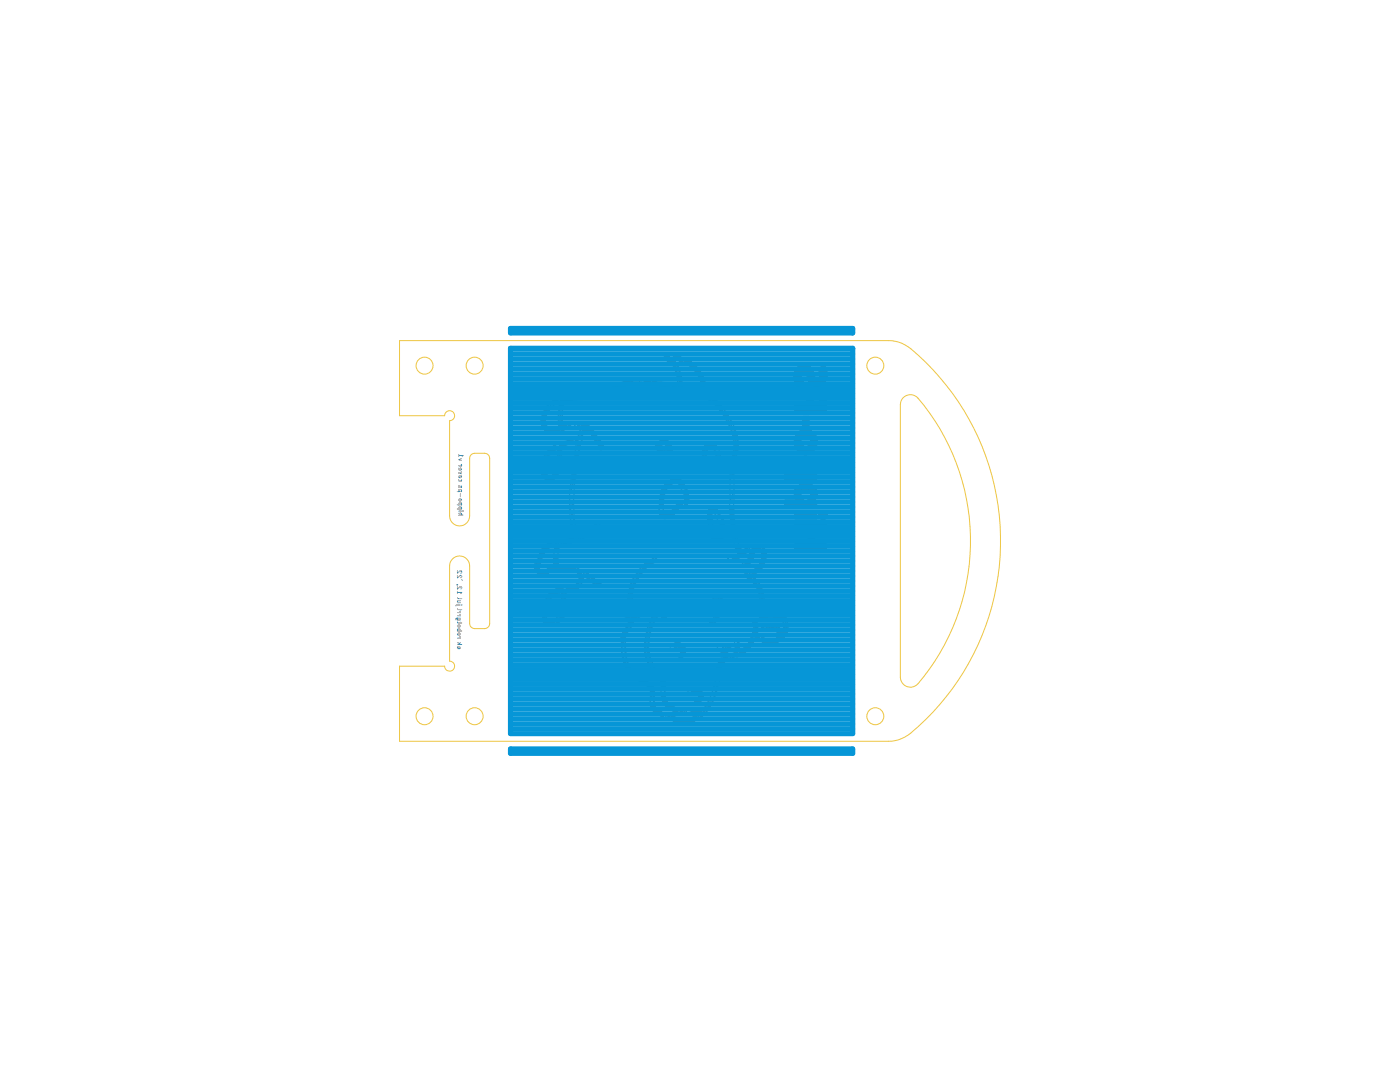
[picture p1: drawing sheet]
<svg xmlns="http://www.w3.org/2000/svg" width="279mm" height="216mm" viewBox="0 0 279 216" stroke-linecap="round" stroke-linejoin="round" font-family="sans-serif">
<g fill="none" stroke="#808080" stroke-width=".2">
<path d="M91.2 98.1h.9v-.3l-.5-.1-.1 .4M91.5 95.7l.2 .3h.4v-.3M91.5 93.4l.2 .4 .4-.1-.1-.3h-.2v.4M91.5 90.7v.4M91.5 90.9h.9l-.2 .2M91.6 99.7l.4-.1 .1 .2-.4 .1zM91.6 95h.4l.1 .2-.4 .1zM91.9 98.6v.5M92 92.7l.1 .3h-.6M92.1 97l-.1 .3-.3-.4-.1 .1v.3M92.1 94.2l-.6 .2 .6 .2M92.1 91.5l-.6 .2 .6 .2"/>
<path d="M91.2 101.6h.9v-.4h-.5l-.1 .4M91.2 100.7h.9v-.3h-.5l-.1 .3M91.3 119.3l.1 .1h.8M91.3 117.1v.4l.5-.4h.3l.1 .2-.2 .2M91.3 114.8v.5l.5-.4a.23 .23 0 0 1 .3 .1 .23 .23 0 0 1-.1 .3M91.3 113.9v.5l.5-.4a.24 .24 0 0 1 .3 .1 .24 .24 0 0 1-.1 .3M91.3 116.6h.1M91.3 118v.4M91.3 118.2h.9l-.2 .2M91.3 116.6l-.2 .1M91.5 102.4h.6v.4M91.5 102.8h.9"/>
<path d="M91.5 102h.6M91.9 119.9h-.6l.1 .3 .5 .1M92.2 115.7l.1 .1M92.4 102h.1M91.3 129.1l.1 .3 .4-.1v-.2h-.2v.3M91.3 124.1l.1 .2h.8M91.3 123.4l.1 .3h.4l.1-.3h-.8l-.1 .3M91.3 121.5l.1 .1h.8M91.3 128.6h.9M91.3 128.2l.4 .2M91.3 126.4h.5v.2l-.4 .1zM91.3 124.8h.5v.2l-.4 .1z"/>
<path d="M91.8 122l.1 .2h-.6M91.8 122.6l.1 .3h-.6M91.8 127l.1 .3h-.6M91.9 125.9l-.1-.4-.5 .1v.3h.9M91.9 120.7h-.8l-.1 .2M91.9 124.1v.3M91.9 128.2l-.3 .4M92.1 120.7h.1"/>
</g>
<g fill="#808080" stroke="#808080" stroke-width=".2">
<path d="M151.6 122.6l.7-.1 .2 .2v.3l-.2 .2-.6 .1-.2-.2z"/>
<path d="M152.9 122.4l.7-.1 .2 .3v.3l-.3 .2h-.6l-.2-.3z"/>
<path d="M153.1 122.4l.8-.1 .2 .3-.1 .3-.2 .2h-.6l-.2-.3z"/>
<path d="M156.4 123.9l.3-.1 .3 .2 .2 .7-.1 .3-.3 .1-.3-.1-.2-.8z"/>
<path d="M156.5 124.4h.5l.2 .2v.6l-.3 .2-.3-.1-.2-.2z"/>
<path d="M151 126.7l.3-.2 .3 .1 .3 .3v.5l-.2 .2-.3-.1-.4-.4z"/>
<path d="M150.6 126.1h.4l.7 .6v.3l-.1 .2h-.5l-.6-.6-.1-.3z"/>
<path d="M150.3 126.3h.4l.3 .2-.2 .6-.2 .2h-.3l-.2-.3z"/>
<path d="M150.2 126.6l.4-.1 .3 .3-.2 .6-.2 .2-.4-.1-.1-.3z"/>
<path d="M149.9 127.1l.3-.1 .4 .1 .1 .3-.3 .6h-.3l-.3-.2v-.3z"/>
<path d="M145.4 130.7l1.7-.6h.3l.2 .3-.2 .4-1.6 .6-.4-.2z"/>
<path d="M145.2 130.9l.7-.3 .2 .1 .1 .4-.2 .2-.6 .2-.3-.3z"/>
<path d="M143.2 133.4l.4-.2 .3 .4-.1 1.1-.4 .2h-.3l-.1-.3z"/>
<path d="M143 134.6l.5-.1 .2 .2-.1 .9-.2 .2h-.3l-.2-.2z"/>
<path d="M143 135.1h.4l.2 .2-.1 .9-.2 .2h-.3l-.3-.3z"/>
<path d="M142.9 135.7l.4-.1 .2 .2-.1 1-.3 .2h-.3l-.2-.2z"/>
<path d="M142.7 136.3l.5-.1 .2 .3-.2 .9-.2 .2h-.3l-.2-.2z"/>
<path d="M142.6 137l.4-.1 .2 .3-.2 .9-.3 .2-.3-.1-.2-.2z"/>
<path d="M142.4 137.6l.4-.1 .2 .3-.1 .6-.3 .2h-.3l-.2-.3z"/>
<path d="M142.3 137.9l.3-.1 .3 .3-.2 .7-.2 .2-.3-.1-.2-.3z"/>
<path d="M142.2 138.2h.3l.3 .3-.2 .6-.3 .2-.3-.1-.1-.2z"/>
<path d="M141.9 138.6l.3-.1 .4 .1 .1 .4-.3 .5h-.3l-.3-.1v-.4z"/>
<path d="M141.8 138.9l.4-.2 .4 .3-.2 .7-.3 .2h-.3l-.2-.3z"/>
<path d="M141.7 139.3l.4-.2 .3 .2v.3l-.3 .5-.3 .1-.3-.2v-.3z"/>
<path d="M141.5 139.6l.5-.2 .2 .2 .1 .3-.4 .6h-.3l-.2-.2-.1-.3z"/>
<path d="M141.4 139.8l.5-.1 .2 .4-.2 .6-.3 .1-.3-.1-.1-.2z"/>
<path d="M141.2 140.2l.3-.2 .4 .2v.3l-.3 .5h-.3l-.2-.2z"/>
<path d="M141.1 140.4l.3-.1 .4 .2v.3l-.4 .6h-.3l-.2-.2-.1-.3z"/>
<path d="M140.9 140.7l.5-.1 .2 .3v.3l-.4 .4h-.3l-.2-.2v-.3z"/>
<path d="M140.8 141l.4-.1 .2 .2v.3l-.3 .5h-.3l-.3-.3v-.3z"/>
<path d="M140.6 141.2h.4l.2 .2v.3l-.4 .5h-.3l-.2-.3v-.3z"/>
<path d="M140.4 141.5h.5l.2 .2-.1 .3-.4 .4h-.3l-.2-.3v-.3z"/>
<path d="M140.2 141.7h.5l.2 .2-.1 .3-.4 .4h-.3l-.2-.3v-.3z"/>
<path d="M139.7 142.3l.3-.3 .3-.1 .3 .2v.3l-.3 .4-.3 .1-.4-.3z"/>
<path d="M139.5 142.4l.3-.3h.3l.3 .2v.3l-.4 .4-.3 .1-.2-.2z"/>
<path d="M139.3 142.6l.4-.3h.3l.2 .2v.3l-.4 .4h-.4l-.2-.2z"/>
<path d="M139.1 142.7l.6-.2 .2 .2v.3l-.4 .4h-.3l-.2-.2z"/>
<path d="M138.8 142.9l.7-.2 .2 .2v.3l-.5 .4h-.3l-.2-.3z"/>
<path d="M138.5 143.1l.6-.3 .3 .1 .1 .3-.2 .3-.5 .2-.4-.3z"/>
<path d="M138.2 143.2l.7-.3 .2 .2 .1 .3-.2 .3-.5 .1-.3-.3z"/>
<path d="M134.7 143.3l.3-.1 .4 .1 .3 .2v.3l-.2 .2h-.6l-.3-.2z"/>
<path d="M133.8 143l.2-.1 .5 .1 .2 .3-.1 .3-.2 .2-.6-.1-.2-.3z"/>
<path d="M133.1 142.7h.2l.7 .3 .1 .3-.2 .3h-.3l-.7-.3v-.3z"/>
<path d="M132.5 142.7l.5-.2 .5 .2 .2 .3-.1 .3-.4 .2-.5-.3-.2-.2z"/>
<path d="M132.2 142.5l.5-.2 .4 .3 .2 .2-.1 .3-.4 .2-.5-.2-.1-.3z"/>
<path d="M131.8 142.3l.5-.1 .5 .2 .2 .3-.1 .3-.4 .2-.5-.3-.2-.3z"/>
<path d="M131.6 142.2l.4-.2 .4 .3 .2 .2-.1 .3-.4 .2-.4-.2-.2-.3z"/>
<path d="M131.4 142l.4-.1 .4 .3 .1 .3-.1 .2-.4 .1-.4-.2-.1-.3z"/>
<path d="M129.9 138.4l.4-.2 .3 .4v1.3l-.4 .3h-.3l-.1-.3z"/>
<path d="M129.9 138.1l.4-.2 .3 .3v.5l-.2 .3h-.3l-.3-.2z"/>
<path d="M128.3 135.8l.4-.1 .5 .3 .1 .3-.1 .3-.4 .1-.5-.3-.1-.3z"/>
<path d="M127.3 135.2l.4-.1 1.2 .7 .1 .2-.1 .3-.4 .1-1.2-.7-.2-.2z"/>
<path d="M127 135l.5-.1 .3 .2 .2 .3-.2 .3-.4 .1-.4-.2-.1-.3z"/>
<path d="M125.8 134l.3-.1h.3l.3 .4v.4l-.3 .2-.3-.1-.3-.3z"/>
<path d="M125.6 133.8l.3-.2 .3 .1 .3 .4v.4l-.3 .2-.3-.1-.3-.4z"/>
<path d="M125.3 133.3l.3-.1 .3 .1 .4 .5v.5l-.3 .1-.3-.1-.4-.5z"/>
<path d="M124.2 130.3l.3-.1 .3 .1 .2 .7-.1 .3-.3 .1-.3-.1-.2-.7z"/>
<path d="M124.2 130l.5-.1 .2 .3v.7l-.3 .1h-.3l-.2-.3v-.5z"/>
<path d="M124.2 129.6l.3-.1 .3 .2 .1 .6-.1 .3-.3 .1-.3-.1-.1-.7z"/>
<path d="M124.1 129.4l.2-.2 .5 .1 .1 .7-.2 .3h-.3l-.3-.1z"/>
<path d="M124.1 128.7l.4-.2 .3 .4v.8l-.3 .3-.3-.1-.2-.2z"/>
<path d="M124.1 128.2l.4-.2 .3 .3v.7l-.3 .3h-.3l-.2-.2z"/>
<path d="M124.1 127.5l.4-.1 .2 .3 .1 .7-.2 .2h-.4l-.2-.2v-.6z"/>
<path d="M125.3 124.7l.4-.1 .2 .2v.3l-.7 1.1-.4 .1-.2-.2v-.3z"/>
<path d="M125.4 124.5l.2-.2 .4 .2 .1 .4-.3 .4h-.4l-.2-.1z"/>
<path d="M126 123.4l.4-.3h.3l.2 .2v.3l-.5 .4h-.3l-.2-.2z"/>
<path d="M126.3 123.1l.6-.4 .3 .1 .1 .3v.3l-.6 .4-.4-.2z"/>
<path d="M126.6 122.9l.7-.4 .3 .1 .1 .3-.1 .3-.6 .3-.4-.2z"/>
<path d="M127 122.6l.6-.4 .3 .1 .1 .3-.1 .3-.6 .4-.4-.2z"/>
<path d="M127.3 122.3l.5-.3h.3l.3 .3v.3l-.6 .4h-.4l-.2-.2z"/>
<path d="M127.7 122.1l.7-.3 .2 .1 .1 .3-.1 .3-.6 .3-.4-.3z"/>
<path d="M128.1 121.9l.7-.4 .3 .2 .1 .3-.2 .2-.7 .4-.3-.3z"/>
<path d="M128.5 121.6l.5-.3 .3 .1 .2 .2v.4l-.6 .3h-.4l-.1-.3z"/>
<path d="M128.9 121.4l.8-.3 .2 .1 .1 .3-.1 .3-.8 .4-.4-.3z"/>
<path d="M137.5 142l.3-.2 .8 .2 .2 .2v.3l-.4 .2-.7-.1-.3-.2z"/>
<path d="M136.3 141.8l.2-.2 1.5 .3 .2 .2v.3l-.4 .2-1.4-.2-.2-.2z"/>
<path d="M135.8 141.7l.3-.1 .6 .1 .2 .2v.3l-.2 .2h-.7l-.2-.2z"/>
<path d="M135.5 141.6l.3-.1 .5 .1 .2 .2v.4l-.2 .2-.7-.1-.2-.3z"/>
<path d="M132 137.9l.3-.2 .4 .2 .1 .6-.2 .2-.3 .1-.3-.2z"/>
<path d="M132 136.8l.5-.2 .3 .3v1.3l-.4 .3h-.3l-.1-.3z"/>
<path d="M132 136.5l.3-.2 .4 .2 .1 .6-.2 .2-.3 .1-.3-.2z"/>
<path d="M130.9 134.1h.4l.7 .4v.3l-.1 .3-.5 .1-.6-.5-.1-.3z"/>
<path d="M130 133.1l.3-.1 .3 .1 .3 .4-.2 .4-.2 .1-.3-.1-.3-.4z"/>
<path d="M129.9 132.9l.3-.1 .3 .1 .2 .3-.1 .5-.3 .1-.3-.1-.2-.4z"/>
<path d="M129.7 132.7l.2-.2h.4l.3 .6-.1 .3-.2 .2-.3-.1-.4-.5z"/>
<path d="M129.6 132.4l.2-.2 .3 .1 .4 .5-.1 .3-.2 .2h-.4l-.3-.5z"/>
<path d="M129.4 132l.2-.2 .4 .2 .2 .4-.2 .4-.3 .1-.2-.2-.2-.4z"/>
<path d="M129.3 131.7l.2-.1 .4 .1 .2 .4-.2 .4-.3 .1-.2-.2-.2-.4z"/>
<path d="M129.2 131.4l.2-.1h.3l.3 .6-.1 .3-.2 .2-.3-.1-.3-.6z"/>
<path d="M129.1 131.2l.2-.2 .4 .2 .2 .4-.2 .4-.3 .1-.2-.2-.2-.4z"/>
<path d="M129 130.9l.4-.2 .3 .3 .1 .6-.2 .2h-.3l-.3-.2-.1-.4z"/>
<path d="M128.9 130.4l.4-.1 .3 .2v.6l-.2 .2h-.3l-.2-.2z"/>
<path d="M128.7 128.9l.2-.2 .5 .2v.6l-.1 .3h-.4l-.2-.2z"/>
<path d="M128.8 128.2l.4-.2 .2 .2 .1 .6-.3 .3h-.3l-.2-.2z"/>
<path d="M128.8 127.9l.4-.1 .3 .2v.5l-.2 .3h-.3l-.3-.2z"/>
<path d="M128.8 127.6l.4-.1 .3 .2v.6l-.2 .2-.3 .1-.3-.2z"/>
<path d="M128.9 127l.4-.1 .3 .2-.1 .7-.2 .3h-.3l-.2-.3z"/>
<path d="M128.9 126.8l.5-.1 .2 .2v.6l-.2 .2h-.3l-.3-.2z"/>
<path d="M129 126.5l.4-.1 .3 .2-.1 .6-.2 .2h-.3l-.2-.2z"/>
<path d="M129.1 126.2l.4-.1 .2 .2v.6l-.3 .2h-.3l-.2-.2z"/>
<path d="M129.1 125.9l.5-.1 .2 .3-.1 .6-.2 .2h-.3l-.2-.3z"/>
<path d="M129.2 125.6h.4l.3 .2-.1 .6-.2 .2h-.4l-.2-.2z"/>
<path d="M129.3 125.1l.5-.1 .2 .3-.1 .6-.2 .2h-.3l-.2-.2z"/>
<path d="M129.5 124.8h.4l.2 .2-.1 .6-.2 .2h-.4l-.2-.3z"/>
<path d="M129.6 124.5h.3l.3 .3-.2 .5-.2 .2h-.3l-.2-.3z"/>
<path d="M129.6 124.2l.3-.2 .4 .2 .1 .3-.3 .5-.3 .1-.3-.2v-.3z"/>
<path d="M129.9 123.8l.3-.1 .3 .4-.2 .5-.2 .2h-.3l-.2-.3z"/>
<path d="M130 123.4l.4-.1 .3 .2v.3l-.3 .5-.3 .1-.3-.2v-.4z"/>
<path d="M130.2 123l.5-.1 .2 .2v.3l-.3 .5h-.3l-.3-.2z"/>
<path d="M131.3 121.7l.4-.1 .2 .4-.4 .7-.3 .2-.3-.2-.1-.3z"/>
<path d="M132.1 121.8l.4-.2 .3 .3v.8l-.3 .3-.3-.1-.2-.3z"/>
<path d="M137.2 137.5l.3-.2h.4l.3 .2 .1 .3-.4 .3h-.4l-.3-.3z"/>
<path d="M143.7 130.4l.6-.2 .3 .2v.3l-.2 .3-.5 .1-.3-.2z"/>
<path d="M144.9 129.3h.4l.2 .3v.3l-.9 1h-.5l-.1-.3v-.3z"/>
<path d="M145.1 129.1h.5l.2 .2-.1 .3-.5 .5-.3-.1-.2-.2 .1-.3z"/>
<path d="M143.7 128.8l.2-.2h.5l.3 .2 .1 .3-.4 .3h-.5l-.3-.3z"/>
<path d="M143.2 128.8l.2-.2h.7l.3 .2v.3l-.3 .3h-.6l-.4-.3z"/>
<path d="M142.5 123.1l.5-.1 .2 .2v.3l-.3 .5h-.3l-.3-.2z"/>
<path d="M142.8 122.6l.5-.1 .2 .2v.4l-.4 .5h-.3l-.2-.2v-.3z"/>
<path d="M140.9 122l.3-.1h.6l.2 .1 .1 .4-.3 .3h-.6l-.3-.3z"/>
<path d="M140.4 122l.3-.1h.7l.2 .1 .1 .4-.3 .3h-.7l-.3-.3z"/>
<path d="M146.8 129.5l.2-.2 .5 .2v.8l-.1 .2-.4 .1-.2-.2z"/>
<path d="M146.8 129l.5-.1 .2 .2v.7l-.2 .2-.3 .1-.2-.2z"/>
<path d="M142.3 119.5l.2-.2h.7l.2 .2 .1 .3-.3 .3h-.7l-.3-.3z"/>
<path d="M152.1 120.5h.4l.2 .3v.5l-.3 .2h-.3l-.2-.3z"/>
<path d="M152 120h.3l.3 .1 .1 .8-.1 .3-.3 .1-.3-.2-.2-.8z"/>
<path d="M151.8 119l.3-.1 .4 .3 .2 1.2-.3 .3h-.3l-.2-.2-.2-1.2z"/>
<path d="M149.4 114.9l.4-.1 .4 .2 .1 .3-.1 .3-.5 .1-.3-.2-.1-.3z"/>
<path d="M149.1 114.4l.7-.4 .3 .1 .2 .2-.1 .3-.6 .4-.4-.1z"/>
<path d="M149.6 114.1l.5-.2h.3l.2 .3v.3l-.6 .3h-.3l-.2-.3z"/>
<path d="M147.4 110.5l1.1-.9h.3l.2 .3-.1 .4-1.1 .8h-.3l-.2-.2z"/>
<path d="M147.2 110.6l.3-.2h.3l.3 .2v.3l-.5 .4h-.3l-.2-.3z"/>
<path d="M148.3 112.2l.4-.2h.4l.1 .3v.3l-.5 .3h-.3l-.2-.4z"/>
<path d="M125.4 119.8l.4-.1 .4 .3v1.9l-.4 .3-.3-.1-.2-.2z"/>
<path d="M125.5 119.1l.3-.1 .4 .4v.7l-.4 .3h-.3l-.2-.3v-.7z"/>
<path d="M125.5 118.9l.4-.1 .2 .2 .1 .5-.3 .3h-.3l-.2-.2z"/>
<path d="M125.5 118.6l.4-.1 .3 .2v.6l-.2 .2-.3 .1-.3-.2z"/>
<path d="M125.5 118.4l.4-.2 .3 .2v.6l-.2 .3h-.3l-.3-.2z"/>
<path d="M125.6 118l.4-.1 .2 .3v.5l-.2 .3h-.3l-.2-.2z"/>
<path d="M125.6 117.8l.4-.1 .3 .2-.1 .6-.2 .2h-.3l-.2-.2z"/>
<path d="M126.1 116.1l.2-.2 .5 .2v.3l-.2 .5-.4 .1-.2-.2-.1-.3z"/>
<path d="M126.2 115.8l.2-.1 .5 .1v.3l-.2 .5-.4 .1-.2-.2-.1-.3z"/>
<path d="M126.3 115.5l.5-.1 .2 .2 .1 .3-.4 .5-.3 .1-.2-.2-.1-.3z"/>
<path d="M126.6 115l.5-.1 .2 .2v.4l-.3 .4h-.4l-.2-.2v-.3z"/>
<path d="M126.8 114.7l.5-.1 .2 .3v.3l-.4 .5h-.3l-.2-.2v-.3z"/>
<path d="M127 114.5l.4-.1 .3 .2v.3l-.4 .5h-.3l-.3-.2v-.3z"/>
<path d="M127.2 114.3l.4-.1 .2 .2v.3l-.4 .5h-.3l-.2-.3v-.3z"/>
<path d="M127.3 114l.4-.1 .3 .3v.3l-.4 .4h-.3l-.2-.2v-.3z"/>
<path d="M127.5 113.8l.5-.1 .2 .3-.1 .3-.4 .4h-.3l-.2-.3v-.3z"/>
<path d="M127.7 113.5h.5l.2 .4-.3 .5-.3 .1-.3-.1-.1-.3z"/>
<path d="M128.1 113.1h.4l.2 .2v.3l-.4 .4h-.3l-.2-.2v-.3z"/>
<path d="M128.3 112.9l.5-.1 .1 .3v.3l-.5 .5-.3-.1-.2-.2 .1-.4z"/>
<path d="M128.2 113l.7-.6 .3 .1 .1 .2v.3l-.7 .6-.4-.2z"/>
<path d="M129.7 111.8l.9-.4 .3 .2 .1 .3-.2 .3-.8 .3-.4-.4z"/>
<path d="M124.1 122.2l.4-.2 1.2 .7 .1 .5-.2 .2h-.3l-1.2-.7-.1-.3z"/>
<path d="M121.5 121.4l.3-.1h.5l.3 .2v.3l-.2 .2-.7 .1-.2-.2z"/>
<path d="M121.1 121.4l.2-.2 .6 .1 .3 .2v.3l-.2 .2h-.7l-.3-.1z"/>
<path d="M120.7 121.4l.2-.2h.6l.2 .2 .1 .3-.3 .3h-.6l-.3-.3z"/>
<path d="M120.4 121.3h.8l.2 .2v.4l-.3 .1h-.7l-.2-.2z"/>
<path d="M119.9 121.5l.3-.2h.6l.2 .3v.3l-.3 .2-.6-.1-.2-.2z"/>
<path d="M119.3 121.4l1-.1 .3 .1 .1 .3-.3 .4-.9 .1-.4-.3z"/>
<path d="M116.1 121.8l3.4-.5 .3 .2 .1 .3-.3 .3-3.2 .4-.4-.3z"/>
<path d="M115.8 121.8h.8l.2 .2v.3l-.3 .2h-.6l-.2-.4z"/>
<path d="M114.3 122l.3-.2h1.5l.3 .1 .1 .3-.3 .4h-1.6l-.3-.3z"/>
<path d="M114 122l.2-.1h.7l.2 .2-.1 .3-.2 .2h-.7l-.2-.2z"/>
<path d="M113.7 122l.7-.1 .2 .2v.3l-.2 .2-.6 .1-.2-.3z"/>
<path d="M111.1 123.2l.3-.1 .4 .2v.3l-.3 .5-.4 .1-.2-.2v-.3z"/>
<path d="M110 124.2l.8-.2 .2 .2v.4l-.2 .2h-.7l-.2-.2z"/>
<path d="M108.5 121.4l.4-.1 .2 .2v.6l-.2 .2h-.3l-.3-.2z"/>
<path d="M108.6 120.9l.4-.1 .2 .3v.5l-.3 .3h-.3l-.2-.3z"/>
<path d="M108.8 120.2h.4l.3 .2-.2 .6-.2 .2h-.3l-.2-.3z"/>
<path d="M109.1 119.5h.2l.4 .3-.2 .6-.2 .1h-.3l-.2-.3z"/>
<path d="M111.3 117.7l.2-.2 .8-.1 .3 .2v.3l-.2 .3-.9 .1-.3-.3z"/>
<path d="M112.1 117.5l.7-.1 .3 .2v.4l-.3 .2h-.6l-.2-.2z"/>
<path d="M112.4 117.5l.7-.1 .2 .3v.3l-.2 .2h-.6l-.2-.3z"/>
<path d="M112.6 117.5l1.9-.4 .3 .1 .1 .3-.2 .4-1.8 .3-.3-.3z"/>
<path d="M117.4 114.9h.5l.9 .8 .1 .3-.2 .2-.4 .1-.9-.8-.1-.3z"/>
<path d="M116.9 114.6l.4-.1 .4 .2 .1 .3-.1 .3-.4 .1-.4-.2-.1-.3z"/>
<path d="M116.3 114.2l.3-.1 .5 .2 .1 .3v.3l-.3 .1-.6-.2-.1-.3z"/>
<path d="M116 114.1l.4-.1 .4 .2 .2 .2-.1 .3-.4 .2-.4-.2-.2-.3z"/>
<path d="M115.8 114l.3-.2 .5 .2 .1 .3-.1 .3-.2 .2-.6-.2-.1-.3z"/>
<path d="M115.4 113.9l.5-.2 .4 .2 .2 .3-.1 .3-.4 .1-.5-.2-.1-.2z"/>
<path d="M115.3 113.6h.3l.5 .3 .1 .3-.2 .2-.3 .1-.5-.3-.1-.3z"/>
<path d="M114.7 113.6l.3-.2 .5 .2 .2 .2v.3l-.3 .2-.6-.2-.1-.2z"/>
<path d="M114.3 113.3l.3-.1 .7 .2 .2 .3-.1 .3-.2 .2-.9-.2-.2-.3z"/>
<path d="M112.9 112.9l.3-.1 1.4 .4 .3 .3-.1 .3-.4 .2-1.5-.4-.2-.3z"/>
<path d="M109.3 113.6l.7-.5 .4 .1 .2 .2-.2 .5-.7 .3-.4-.2z"/>
<path d="M109 113.7l.7-.3 .3 .2v.3l-.1 .2-.6 .2-.4-.3z"/>
<path d="M107.2 111.9l.5-.1 .2 .4-.4 .6-.2 .1-.3-.2-.1-.3z"/>
<path d="M107.6 110.7h.5l.2 .3-.3 1.1-.3 .2h-.3l-.2-.3z"/>
<path d="M107.8 110.3l.3-.1 .4 .3-.2 .6-.2 .2-.3-.1-.2-.2z"/>
<path d="M110.2 108.2l.7-.1 .2 .2v.3l-.2 .2-.6 .1-.2-.2z"/>
<path d="M110.5 108.1l.6-.2 .2 .2 .1 .4-.2 .2-.6 .1-.3-.3z"/>
<path d="M110.7 108.1l.7-.2 .2 .2v.3l-.2 .3h-.6l-.2-.2z"/>
<path d="M111 108l.7-.1 .2 .2v.3l-.2 .2-.6 .1-.2-.3z"/>
<path d="M111.5 107.9l1-.2 .2 .3v.3l-.3 .2-.8 .1-.2-.2z"/>
<path d="M112 107.8l1.8-.3 .3 .2 .1 .2-.3 .4-1.6 .2-.4-.3z"/>
<path d="M114.1 107.5l.7-.2 .2 .2 .1 .3-.2 .3-.6 .1-.3-.2z"/>
<path d="M114.5 107.4l.8-.2 .2 .2v.3l-.2 .2-.6 .2-.2-.3z"/>
<path d="M114.8 107.3l.7-.2 .2 .1 .1 .3-.2 .3-.6 .2-.3-.3z"/>
<path d="M115.2 107.1l.7-.2 .3 .2v.3l-.1 .2-.6 .2-.3-.4z"/>
<path d="M115.5 107.1l.6-.4 .3 .2 .1 .3-.1 .3-.6 .2-.4-.3z"/>
<path d="M115.8 106.9l.6-.3 .3 .2 .1 .3-.2 .3-.6 .1-.3-.3z"/>
<path d="M116.1 106.7l.7-.3 .3 .2 .1 .2-.2 .3-.7 .3-.3-.2z"/>
<path d="M116.5 106.5l.7-.3 .3 .1 .1 .3-.1 .2-.7 .4-.4-.2z"/>
<path d="M116.9 106.2l.7-.2 .2 .1 .1 .3-.1 .3-.6 .3-.4-.3z"/>
<path d="M117.5 106l.3-.3h.3l.3 .2v.3l-.5 .4h-.3l-.2-.2z"/>
<path d="M112.4 120.9l.3-.2 .3 .1 .2 .7-.1 .3-.3 .1h-.3l-.2-.7z"/>
<path d="M112.1 119.6l.3-.2 .4 .1 .1 .6-.1 .3-.3 .1-.3-.1z"/>
<path d="M112.2 119.2h.5l.2 .2v.6l-.3 .2h-.3l-.2-.3z"/>
<path d="M112.1 119l.3-.1 .4 .1 .1 .6-.2 .3h-.3l-.3-.1z"/>
<path d="M112.2 118.5l.4-.1 .3 .2v.5l-.2 .3h-.3l-.3-.2z"/>
<path d="M110.6 110.5l.4-.1 .3 .2v.5l-.2 .3h-.3l-.2-.2z"/>
<path d="M110.8 109.1l.5-.1 .2 .3-.2 1.6-.3 .3-.3-.1-.2-.3z"/>
<path d="M115.2 106.4l.3-.1 .5 .2 .2 .2v.3l-.3 .2-.6-.1-.2-.3z"/>
<path d="M114.1 104.3l.3-.1 .3 .3 .1 .8-.2 .3h-.3l-.3-.2-.1-.8z"/>
<path d="M114 103.7l.3-.1 .3 .1 .1 .9-.1 .3-.3 .1-.3-.1-.1-.9z"/>
<path d="M114 103.1h.4l.2 .2 .1 .7-.3 .4h-.3l-.2-.3-.1-.7z"/>
<path d="M113.8 102.7l.4-.2 .4 .3v.7l-.3 .3h-.3l-.2-.3z"/>
<path d="M113.8 102l.4-.2 .3 .3 .1 .8-.3 .4-.3-.1-.2-.2z"/>
<path d="M113.9 101.3l.3-.1 .3 .3v.8l-.3 .3h-.3l-.2-.3v-.7z"/>
<path d="M113.9 100.1l.3-.1 .3 .3v1.4l-.3 .3h-.3l-.2-.3v-1.3z"/>
<path d="M113.7 99.3l.5-.1 .3 .3v1l-.3 .3h-.3l-.2-.3z"/>
<path d="M113.8 98.4l.4-.1 .3 .3v1.1l-.3 .3-.3-.1-.2-.3z"/>
<path d="M114 97.5l.3-.1 .3 .4-.1 1-.3 .3-.3-.1-.2-.3 .1-1z"/>
<path d="M113.9 96.7l.4-.1 .3 .3v1l-.4 .3-.3-.1-.1-.2z"/>
<path d="M114 95.9l.4-.2 .3 .4-.1 1-.3 .3-.3-.1-.2-.3z"/>
<path d="M114.1 95l.5-.1 .2 .4-.1 1-.4 .2h-.3l-.1-.3z"/>
<path d="M114.3 94.2l.4-.1 .2 .2-.1 1.1-.2 .3h-.3l-.3-.2z"/>
<path d="M114.5 92.9l.4-.1 .3 .4-.3 1.4-.3 .3-.3-.1-.1-.3z"/>
<path d="M114.6 92.5l.4-.1 .3 .2-.1 .8-.2 .2h-.4l-.2-.2z"/>
<path d="M114.9 89.7l.5-.1 .2 .3-.3 3-.4 .2-.3-.1-.1-.2z"/>
<path d="M115 88.7l.5-.1 .3 .4-.2 1.1-.3 .3-.3-.1-.2-.3z"/>
<path d="M115.1 88.2l.5-.1 .2 .2-.1 .8-.2 .3h-.3l-.2-.2z"/>
<path d="M115.2 87.8l.5-.1 .2 .2-.1 .7-.2 .3h-.3l-.2-.3z"/>
<path d="M115.4 87.3l.4-.1 .2 .3-.1 .7-.2 .2h-.3l-.2-.3z"/>
<path d="M115.4 87h.5l.2 .2-.1 .6-.2 .2h-.3l-.2-.2z"/>
<path d="M115.7 86.4h.4l.2 .2-.1 .6-.2 .2h-.4l-.2-.3z"/>
<path d="M115.7 86.2l.2-.1 .5 .1v.4l-.3 .5h-.3l-.2-.1-.1-.4z"/>
<path d="M116 85.7l.3-.3 .3-.1 .3 .2v.4l-.4 .4-.3 .1-.3-.2z"/>
<path d="M119.1 87.8l.3-.1 .3 .1 .3 .3-.2 .5-.2 .1-.3-.1-.3-.4z"/>
<path d="M117.9 86l.3-.1 .3 .1 .7 1.1-.1 .5-.3 .1-.3-.2-.7-1z"/>
<path d="M113.3 84.9l1.6-.3 .3 .1 .1 .3-.3 .4-1.5 .2-.3-.3z"/>
<path d="M112.6 84.9l.7-.1 .2 .3v.3l-.3 .2h-.5l-.2-.3z"/>
<path d="M110.9 85.3l1.2-.4 .3 .1 .2 .3-.2 .4-1.1 .3-.4-.2z"/>
<path d="M110.6 85.4l.7-.2 .3 .2v.3l-.2 .2-.6 .2-.3-.2z"/>
<path d="M108.3 84.5l.3-.1 .3 .2 .3 .5-.1 .5-.3 .1-.3-.2-.3-.5z"/>
<path d="M109.5 80.7l.6-.5 .3 .1 .2 .3-.1 .3-.7 .4-.4-.2z"/>
<path d="M109.9 80.3l.5-.3 .3 .1 .1 .3v.3l-.6 .3-.4-.2z"/>
<path d="M111.4 79.4l.9-.2 .2 .3v.3l-.2 .2-.8 .1-.2-.3z"/>
<path d="M111.9 79.3l.9-.1 .2 .2v.4l-.2 .1-.8 .1-.3-.4z"/>
<path d="M112.4 79.2h.9l.2 .2v.3l-.3 .2h-.8l-.2-.2z"/>
<path d="M112.8 79.3l.2-.2h1.2l.2 .1 .1 .3-.3 .4h-1.1l-.4-.3z"/>
<path d="M113.7 79.2l.3-.1 2.1-.1 .2 .1 .1 .3-.3 .4-2.1 .1-.3-.3z"/>
<path d="M115.7 79l1.2-.1 .3 .1 .1 .3-.3 .4-1 .1-.4-.3z"/>
<path d="M116.6 79l1-.1 .2 .2v.3l-.3 .2h-.8l-.2-.2z"/>
<path d="M117.1 78.9l1-.1 .2 .2-.1 .4-.2 .1-.8 .1-.2-.4z"/>
<path d="M117.6 78.8l1-.1 .1 .3v.3l-.2 .2h-.8l-.2-.4z"/>
<path d="M118.5 78.7l.7-.1 .2 .2v.3l-.2 .2-.6 .1-.2-.2z"/>
<path d="M119.7 78.3l.8-.4h.3l.2 .3-.2 .4-.8 .5-.3-.1-.2-.2z"/>
<path d="M120.5 78l.7-.3 .2 .2 .1 .3-.2 .2-.5 .2-.4-.3z"/>
<path d="M120.8 77.9l1.3-.6h.3l.2 .3-.2 .4-1.2 .5-.4-.2z"/>
<path d="M122.6 77l.9-.4 .2 .1 .1 .3-.1 .3-.8 .4-.4-.3z"/>
<path d="M124.9 76.2l.8-.1 .2 .3-.1 .3-.2 .2h-.7l-.2-.4z"/>
<path d="M125.2 76.2l.9-.1 .2 .3v.3l-.3 .2h-.7l-.2-.3z"/>
<path d="M125.5 76.3l.3-.2h.7l.2 .2-.1 .4-.2 .2-.7-.1-.2-.2z"/>
<path d="M126 76.1l3-.1 .3 .2v.3l-.3 .3-2.8 .1-.3-.4z"/>
<path d="M128.7 76.1h.8l.2 .2-.1 .3-.3 .2-.6-.1-.2-.2z"/>
<path d="M129.8 76.2l.2-.1h.6l.2 .2 .1 .3-.2 .2-.7 .1-.2-.2z"/>
<path d="M130.2 76.2l.2-.1 1.5 .2 .2 .2 .1 .3-.4 .3-1.5-.2-.3-.4z"/>
<path d="M131.5 76.4l.7-.1 .3 .2v.3l-.2 .2-.6 .1-.2-.2z"/>
<path d="M132.5 76.4h.7l.2 .2-.1 .4-.2 .1h-.6l-.2-.3z"/>
<path d="M133.5 76.6l.3-.1 1.1 .2 .2 .2v.3l-.4 .3-1.1-.3-.2-.2z"/>
<path d="M111.4 83l.3-.2 .4 .2 .1 .7-.1 .2-.3 .1-.3-.2z"/>
<path d="M111.5 82.6l.4-.1 .3 .2v.7l-.2 .2-.3 .1-.3-.2z"/>
<path d="M111.5 82.2l.5-.1 .2 .2v.7l-.2 .2-.3 .1-.2-.2z"/>
<path d="M111.5 81.9l.5-.2 .2 .2v.7l-.1 .2-.4 .1-.2-.2z"/>
<path d="M111.6 81.5l.4-.1 .2 .2 .1 .6-.2 .3h-.3l-.3-.2z"/>
<path d="M111.6 81.2l.5-.2 .2 .2v.7l-.2 .2-.3 .1-.3-.2z"/>
<path d="M111.8 80.6l.4-.1 .2 .2v.6l-.3 .2h-.3l-.2-.2z"/>
<path d="M112 79.7l.4-.2 .4 .4-.3 .7-.3 .2h-.3l-.1-.3z"/>
<path d="M113 93.1l.7-.1 .3 .2v.3l-.2 .2h-.6l-.2-.1z"/>
<path d="M112.6 93l.3-.1 .6 .1 .2 .2v.3l-.3 .2h-.6l-.2-.2z"/>
<path d="M110.7 94.2l.4-.2 .3 .2v.4l-.3 .5-.4 .1-.2-.2-.1-.3z"/>
<path d="M111.7 88.5l1.8-.7 .3 .1 .1 .3-.2 .4-1.7 .5-.4-.2z"/>
<path d="M114.4 87.8l.3-.2h.6l.2 .2 .1 .3-.3 .3h-.6l-.3-.3z"/>
<path d="M114.9 87.8l.2-.2h.4l.3 .2 .1 .3-.4 .3h-.4l-.3-.3z"/>
<path d="M111.3 92l.5-.1 .2 .2v.5l-.2 .3h-.3l-.2-.2z"/>
<path d="M111.3 91.3l.5-.1 .3 .3v.9l-.4 .3-.3-.1-.1-.3z"/>
<path d="M111.4 90.8l.4-.1 .3 .2v.8l-.2 .2-.3 .1-.3-.2z"/>
<path d="M111.5 90.4l.3-.1 .3 .3v.6l-.3 .3-.3-.1-.2-.2v-.6z"/>
<path d="M146.9 109l.3-.1 .3 .1 .3 .3-.1 .5-.3 .1-.3-.1-.3-.3z"/>
<path d="M146.4 107.2l.5-.1 .2 .2 .3 1.3-.3 .4h-.3l-.2-.2-.3-1.3z"/>
<path d="M146.3 106.7l.4-.1 .3 .2 .1 .7-.2 .4h-.3l-.3-.2-.1-.7z"/>
<path d="M146.2 106.3l.5-.1 .2 .2 .1 .7-.2 .2h-.3l-.3-.2-.1-.5z"/>
<path d="M146.2 106l.3-.1 .4 .3v.4l-.3 .4h-.3l-.2-.3v-.4z"/>
<path d="M146.2 105.7l.4-.1 .2 .3 .1 .6-.3 .2h-.3l-.2-.3-.1-.4z"/>
<path d="M146.1 105h.4l.2 .2 .1 .8-.2 .4h-.4l-.2-.2-.1-.9z"/>
<path d="M145.8 101.6h.4l.2 .2 .3 3.6-.2 .3h-.3l-.3-.2-.3-3.6z"/>
<path d="M145.7 100.6l.4-.1 .3 .1v.8l-.2 .2-.3 .1-.3-.2z"/>
<path d="M145.8 98.9l.4-.1 .3 .3-.1 1.9-.3 .3-.3-.1-.2-.3z"/>
<path d="M145.8 98.5l.2-.1 .4 .1 .1 .8-.2 .2-.3 .1-.2-.2z"/>
<path d="M145.8 95.5l.4-.1 .3 .3v3.1l-.3 .4-.3-.1-.2-.3v-3.1z"/>
<path d="M145.8 94.8l.4-.1 .3 .3v.9l-.3 .3-.4-.1-.1-.2v-.9z"/>
<path d="M145.8 94.1l.4-.2 .3 .4v.9l-.4 .3-.3-.1-.1-.2z"/>
<path d="M145.8 93.7l.4-.1 .3 .2v.6l-.2 .3h-.3l-.3-.1z"/>
<path d="M145.8 93.4l.4-.2 .3 .2v.7l-.2 .2-.3 .1-.2-.2z"/>
<path d="M145.9 93l.4-.1 .2 .2v.7l-.2 .2h-.3l-.2-.2z"/>
<path d="M145.9 92.7l.4-.2 .3 .2v.7l-.2 .2-.3 .1-.3-.2z"/>
<path d="M146 92.3l.4-.1 .2 .2v.7l-.2 .2h-.4l-.2-.2z"/>
<path d="M146 92l.5-.1 .2 .2-.1 .6-.2 .3h-.3l-.2-.2z"/>
<path d="M146.1 91.5l.5-.1 .2 .2-.1 .9-.2 .2h-.3l-.3-.2z"/>
<path d="M146.4 90.3l.5-.1 .2 .4-.3 1.3-.4 .3-.3-.2-.1-.3z"/>
<path d="M146.4 90l.5-.1 .2 .2v.6l-.2 .3h-.4l-.2-.2z"/>
<path d="M146.5 89.7h.5l.2 .2-.1 .6-.2 .2h-.3l-.3-.2z"/>
<path d="M146.6 89.4l.4-.1 .2 .2v.7l-.2 .2h-.4l-.2-.2z"/>
<path d="M146.5 87.2l.4-.1 .3 .2v.6l-.2 .2h-.3l-.2-.2z"/>
<path d="M146.3 86l.3-.1 .3 .2 .1 .6-.2 .2-.3 .1-.3-.2-.1-.6z"/>
<path d="M145.9 85.4l.3-.2 .3 .1 .3 .6-.1 .3-.2 .2-.3-.1-.3-.6z"/>
<path d="M145.8 85l.2-.1h.3l.4 .7-.1 .3-.3 .1h-.3l-.3-.7z"/>
<path d="M145.6 84.7l.3-.2 .4 .2 .2 .5-.2 .4-.3 .1-.2-.2-.2-.5z"/>
<path d="M145.5 84.2h.3l.3 .1 .3 .5-.2 .5h-.3l-.3-.1-.2-.5z"/>
<path d="M145.3 84l.2-.2 .5 .2 .2 .5-.2 .4-.3 .1-.3-.2-.2-.5z"/>
<path d="M145.1 83.5h.4l.2 .1 .3 .5-.1 .5h-.3l-.3-.1-.3-.5z"/>
<path d="M145 83.2h.3l.3 .1 .2 .4-.1 .5-.3 .1-.3-.2-.2-.4z"/>
<path d="M144.8 82.9l.3-.1 .2 .1 .3 .5-.1 .5-.3 .1-.3-.2-.2-.5z"/>
<path d="M143.9 81.6l.3-.1 .3 .1 .9 1.5-.1 .4-.3 .1-.3-.1-.9-1.4z"/>
<path d="M143.6 81.3l.3-.1 .3 .1 .3 .4v.5l-.3 .1-.3-.1-.3-.5z"/>
<path d="M143.3 80.9l.3-.1 .3 .1 .3 .3-.1 .5-.3 .1-.3-.1-.2-.4z"/>
<path d="M140.7 78.5l.3-.2 .3 .1 .7 .8v.5l-.2 .2-.3-.1-.8-.8z"/>
<path d="M139.9 76.8h.5l.2 .2-.1 .7-.3 .2h-.3l-.2-.2z"/>
<path d="M135.1 71.2h.7l.2 .3v.3l-.3 .2-.5-.1-.2-.2z"/>
<path d="M132.9 71.1l.3-.1h1l.2 .1 .1 .3-.3 .4h-1l-.4-.4z"/>
<path d="M133.1 71.3l.3-.1 .7 .3 .2 .3-.1 .3-.4 .2-.7-.3-.2-.3z"/>
<path d="M134.2 72.2l.3-.1 .3 .1 .2 .4v.4l-.3 .1-.3-.1-.2-.3z"/>
<path d="M134.7 73.4l.3-.2 .4 .2 .2 .5-.2 .4h-.3l-.2-.1-.2-.5z"/>
<path d="M134.9 73.7l.4-.2 .3 .2 .2 .8-.2 .5h-.3l-.2-.2-.3-.8z"/>
<path d="M135.4 75.4h.4l.2 .2v.6l-.2 .2-.3-.1-.2-.2z"/>
<path d="M135.3 76l.3-.1 .4 .1 .1 .6-.2 .3h-.3l-.3-.1z"/>
<path d="M143.8 103.6l.4-.1 .2 .3 .1 .5-.3 .4-.3-.1-.2-.2-.1-.6z"/>
<path d="M143.8 104.1l.5-.1 .2 .2 .1 .9-.2 .3h-.4l-.2-.2-.1-.8z"/>
<path d="M141.6 104.8l.5-.1 .2 .2 .4 1.7-.3 .4h-.3l-.2-.2-.4-1.7z"/>
<path d="M141.5 104.1l.4-.1 .3 .2 .1 .8-.2 .4h-.3l-.3-.2-.1-.8z"/>
<path d="M141.5 103.7h.3l.3 .1 .1 .7-.1 .2-.3 .1-.3-.1-.1-.7z"/>
<path d="M141.4 103.5l.5-.1 .2 .2v.6l-.2 .2h-.3l-.2-.2-.1-.4z"/>
<path d="M142.9 102.5l.3-.2 .4 .2 .2 .6-.1 .4-.4 .1-.2-.2-.3-.6z"/>
<path d="M135.6 100.4l.8-.1 .2 .2v.3l-.2 .2-.7 .1-.2-.2z"/>
<path d="M134.5 101.3l.5-.1 .2 .4-.4 .7-.3 .1-.3-.1-.1-.3z"/>
<path d="M132.6 102.8l.7-.2 .2 .2v.3l-.2 .3h-.6l-.2-.2z"/>
<path d="M131.6 100.3l.5-.1 .3 .3v1.1l-.4 .4-.3-.1-.1-.3z"/>
<path d="M131.7 100l.4-.1 .3 .2v.6l-.2 .2-.3 .1-.3-.2z"/>
<path d="M131.7 99.8l.4-.2 .3 .2v.6l-.2 .2-.3 .1-.3-.2z"/>
<path d="M131.7 99.5l.4-.2 .3 .2v.6l-.2 .3h-.3l-.2-.2z"/>
<path d="M135.8 96.4l.3-.1 .3 .2 .2 .4-.1 .4-.3 .1-.3-.2-.2-.4z"/>
<path d="M136 96.9l.4-.1 .3 .2v.6l-.2 .2h-.3l-.2-.2z"/>
<path d="M132.8 88.2l.3-.1h.3l.3 .4-.1 .4-.3 .2-.2-.1-.3-.4z"/>
<path d="M164.8 108.6h.1v1.4z"/>
<path d="M164.8 108.5l.1 .2z"/>
<path d="M162.5 108.5l2.4 .1z"/>
<path d="M162.5 108.5l.1 .1z"/>
<path d="M162.5 105.9h.1v2.7z"/>
<path d="M162.5 105.9h.1z"/>
<path d="M162.5 105.9l2.3 .1z"/>
<path d="M164.7 105.9h.2z"/>
<path d="M164.8 104.6l.1 1.4z"/>
<path d="M164.7 104.5l.2 .2z"/>
<path d="M158.7 104.5l6.1 .1h-6.1z"/>
<path d="M158.6 104.5l.1 .2z"/>
<path d="M158.6 104.6h.1v1.4z"/>
<path d="M158.6 105.9l.2 .1z"/>
<path d="M158.7 105.9l2.7 .1z"/>
<path d="M161.3 105.9l.1 .1z"/>
<path d="M161.3 106h.1v2.6z"/>
<path d="M161.2 108.5l.2 .1z"/>
<path d="M158.7 108.5l2.6 .1z"/>
<path d="M158.6 108.6h.2z"/>
<path d="M158.6 108.6h.1v1.3z"/>
<path d="M158.6 109.8l.1 .2z"/>
<path d="M158.7 109.9l6.2 .1z"/>
<path d="M158.6 109.8l6.3 .1h-6.3z"/>
<path d="M158.6 109.8l6.3 .1z"/>
<path d="M158.6 109.7l6.3 .1z"/>
<path d="M158.6 109.6l6.3 .1z"/>
<path d="M158.6 109.6h6.3z"/>
<path d="M158.6 109.5l6.3 .1z"/>
<path d="M158.6 109.5h6.3z"/>
<path d="M158.6 109.4h6.3z"/>
<path d="M158.6 109.3l6.3 .1z"/>
<path d="M158.6 109.2l6.3 .1z"/>
<path d="M158.6 109.2h6.3z"/>
<path d="M158.6 109.1l6.3 .1z"/>
<path d="M158.6 109l6.3 .1z"/>
<path d="M158.6 109h6.3z"/>
<path d="M158.6 108.9l6.3 .1h-6.3z"/>
<path d="M158.6 108.8l6.3 .1z"/>
<path d="M158.6 108.8h6.3z"/>
<path d="M158.6 108.7l6.3 .1z"/>
<path d="M158.6 108.6l6.3 .1z"/>
<path d="M158.6 108.6h6.3z"/>
<path d="M161.3 108.5h1.3z"/>
<path d="M161.3 108.4l1.3 .1h-1.3z"/>
<path d="M161.3 108.4h1.3z"/>
<path d="M161.3 108.3l1.3 .1z"/>
<path d="M161.3 108.2l1.3 .1z"/>
<path d="M161.3 108.1l1.3 .1z"/>
<path d="M161.3 108.1h1.3z"/>
<path d="M161.3 108l1.3 .1z"/>
<path d="M161.3 107.9l1.3 .1z"/>
<path d="M161.3 107.9h1.3z"/>
<path d="M161.3 107.8l1.3 .1z"/>
<path d="M161.3 107.7l1.3 .1z"/>
<path d="M161.3 107.7h1.3z"/>
<path d="M161.3 107.6l1.3 .1z"/>
<path d="M161.3 107.5l1.3 .1z"/>
<path d="M161.3 107.4l1.3 .1h-1.3z"/>
<path d="M161.3 107.4l1.3 .1z"/>
<path d="M161.3 107.3l1.3 .1z"/>
<path d="M161.3 107.3h1.3z"/>
<path d="M161.3 107.2l1.3 .1z"/>
<path d="M161.3 107.1l1.3 .1z"/>
<path d="M161.3 107.1h1.3z"/>
<path d="M161.3 107l1.3 .1z"/>
<path d="M161.3 106.9l1.3 .1z"/>
<path d="M161.3 106.8l1.3 .1z"/>
<path d="M161.3 106.8h1.3z"/>
<path d="M161.3 106.7l1.3 .1z"/>
<path d="M161.3 106.6l1.3 .1z"/>
<path d="M161.3 106.6h1.3z"/>
<path d="M161.3 106.5l1.3 .1h-1.3z"/>
<path d="M161.3 106.4l1.3 .1z"/>
<path d="M161.3 106.4h1.3z"/>
<path d="M161.3 106.3l1.3 .1z"/>
<path d="M161.3 106.2l1.3 .1z"/>
<path d="M161.3 106.2h1.3z"/>
<path d="M161.3 106.1l1.3 .1z"/>
<path d="M161.3 106l1.3 .1z"/>
<path d="M161.3 106h1.3z"/>
<path d="M158.6 105.9l6.2 .1z"/>
<path d="M158.6 105.8l6.3 .1z"/>
<path d="M158.6 105.8h6.3z"/>
<path d="M158.6 105.7h6.3z"/>
<path d="M158.6 105.6l6.3 .1z"/>
<path d="M158.6 105.6h6.3z"/>
<path d="M158.6 105.5l6.3 .1z"/>
<path d="M158.6 105.4l6.3 .1h-6.3z"/>
<path d="M158.6 105.3l6.3 .1z"/>
<path d="M158.6 105.3h6.3z"/>
<path d="M158.6 105.2l6.3 .1z"/>
<path d="M158.6 105.2h6.3z"/>
<path d="M158.6 105.1h6.3z"/>
<path d="M158.6 105l6.3 .1z"/>
<path d="M158.6 104.9l6.3 .1z"/>
<path d="M158.6 104.9h6.3z"/>
<path d="M158.6 104.8l6.3 .1z"/>
<path d="M158.6 104.7l6.3 .1z"/>
<path d="M158.6 104.7h6.3z"/>
<path d="M158.6 104.6l6.3 .1z"/>
<path d="M164.2 103.5l.2 .1z"/>
<path d="M164.3 103.5l.1 .1z"/>
<path d="M164.3 103.5l.2 .1z"/>
<path d="M164.4 103.5h.2z"/>
<path d="M164.5 103.5h.1z"/>
<path d="M164.5 103.5l.2-.1z"/>
<path d="M164.6 103.4h.2z"/>
<path d="M164.7 103.4h.1z"/>
<path d="M164.8 103.3v.1z"/>
<path d="M164.8 103.2v.2z"/>
<path d="M164.9 103.1v.2z"/>
<path d="M164.9 103.1v.1z"/>
<path d="M164.9 103l.1 .2z"/>
<path d="M164.9 102.9l.1 .2z"/>
<path d="M164.9 102.9l.1 .1z"/>
<path d="M164.9 102.8l.1 .2z"/>
<path d="M164.9 102.7l.1 .2z"/>
<path d="M164.9 102.6l.1 .2z"/>
<path d="M164.9 102.6l.1 .1z"/>
<path d="M164.9 102.5l.1 .2z"/>
<path d="M164.8 102.4l.2 .2z"/>
<path d="M164.8 102.4l.1 .1z"/>
<path d="M164.7 102.3l.2 .1z"/>
<path d="M164.7 102.3l.1 .1z"/>
<path d="M164.6 102.2l.2 .1z"/>
<path d="M164.6 102.1l.1 .2z"/>
<path d="M164.5 102.1l.2 .1z"/>
<path d="M164.5 102.1l.1 .1z"/>
<path d="M164.4 102.1l.1 .1z"/>
<path d="M164.3 102.1h.2z"/>
<path d="M164.2 102l.2 .1z"/>
<path d="M164.1 102l.2 .1z"/>
<path d="M164 102l.2 .1z"/>
<path d="M163.9 102.1h.2z"/>
<path d="M163.9 102.1h.1z"/>
<path d="M163.8 102.2l.2-.1z"/>
<path d="M163.7 102.2h.2z"/>
<path d="M163.7 102.2h.1z"/>
<path d="M163.7 102.2v.2z"/>
<path d="M163.6 102.3v.1z"/>
<path d="M163.6 102.3v.2z"/>
<path d="M163.6 102.4v.2z"/>
<path d="M163.5 102.5v.1z"/>
<path d="M163.5 102.6v.1z"/>
<path d="M163.4 102.6l.1 .2z"/>
<path d="M163.4 102.7l.1 .1z"/>
<path d="M163.4 102.8l.1 .1z"/>
<path d="M163.4 102.8l.1 .2z"/>
<path d="M163.4 102.9l.1 .2z"/>
<path d="M163.5 103l.1 .1z"/>
<path d="M163.5 103l.1 .2z"/>
<path d="M163.5 103.1l.1 .2z"/>
<path d="M163.5 103.2l.2 .1z"/>
<path d="M163.6 103.3l.1 .1z"/>
<path d="M163.6 103.3l.2 .1z"/>
<path d="M163.7 103.4l.1 .1z"/>
<path d="M163.8 103.4l.1 .1z"/>
<path d="M163.8 103.5h.2z"/>
<path d="M163.9 103.5l.1 .1z"/>
<path d="M163.9 103.5l.2 .1z"/>
<path d="M164 103.5l.2 .1z"/>
<path d="M164.1 103.5l.2 .1z"/>
<path d="M164.2 103.5l.1 .1z"/>
<path d="M163.9 103.5l.6 .1z"/>
<path d="M163.8 103.4l.9 .1z"/>
<path d="M163.7 103.4h1.1z"/>
<path d="M163.6 103.3l1.2 .1z"/>
<path d="M163.6 103.2l1.3 .1z"/>
<path d="M163.5 103.2h1.5z"/>
<path d="M163.5 103.1l1.5 .1h-1.5z"/>
<path d="M163.4 103l1.6 .1z"/>
<path d="M163.5 102.9l1.5 .1h-1.5z"/>
<path d="M163.4 102.9l1.6 .1z"/>
<path d="M163.4 102.8l1.6 .1z"/>
<path d="M163.4 102.8h1.6z"/>
<path d="M163.4 102.7l1.6 .1z"/>
<path d="M163.4 102.6l1.6 .1z"/>
<path d="M163.5 102.6h1.5z"/>
<path d="M163.5 102.5l1.5 .1z"/>
<path d="M163.5 102.4l1.4 .1z"/>
<path d="M163.6 102.3l1.3 .1z"/>
<path d="M163.6 102.3h1.2z"/>
<path d="M163.7 102.2l1.1 .1z"/>
<path d="M163.8 102.1l.9 .1h-.9z"/>
<path d="M164 102.1l.5 .1z"/>
<path d="M158.6 102.2h4.4z"/>
<path d="M158.6 102.2l.1 .1z"/>
<path d="M158.6 102.2h.1v1.3z"/>
<path d="M158.6 103.4l.2 .1z"/>
<path d="M158.7 103.4l4.2 .1z"/>
<path d="M162.8 103.4l.2 .1z"/>
<path d="M162.9 102.1v1.4z"/>
<path d="M158.6 103.4h4.4z"/>
<path d="M158.6 103.3l4.4 .1z"/>
<path d="M158.6 103.2l4.4 .1z"/>
<path d="M158.6 103.2h4.4z"/>
<path d="M158.6 103.1l4.4 .1z"/>
<path d="M158.6 103l4.4 .1z"/>
<path d="M158.6 103h4.4z"/>
<path d="M158.6 102.9l4.4 .1z"/>
<path d="M158.6 102.8l4.4 .1z"/>
<path d="M158.6 102.8h4.4z"/>
<path d="M158.6 102.7l4.4 .1z"/>
<path d="M158.6 102.6l4.4 .1z"/>
<path d="M158.6 102.5l4.4 .1h-4.4z"/>
<path d="M158.6 102.5l4.4 .1z"/>
<path d="M158.6 102.4l4.4 .1z"/>
<path d="M158.6 102.3l4.4 .1z"/>
<path d="M158.6 102.3h4.4z"/>
<path d="M158.6 102.2l4.4 .1z"/>
<path d="M162.9 99.9v1.3z"/>
<path d="M162.8 99.9l.2 .1z"/>
<path d="M162.4 99.9h.5z"/>
<path d="M162.3 99.9h.2z"/>
<path d="M161.6 99.5l.8 .5z"/>
<path d="M161.6 99.5l.1 .1z"/>
<path d="M161.5 99.6l.2-.1-.1 .2z"/>
<path d="M161.5 99.7l.1-.1v.1z"/>
<path d="M161.4 99.7h.2z"/>
<path d="M161.4 99.7h.1z"/>
<path d="M161.3 99.8h.2z"/>
<path d="M161.2 99.8h.2z"/>
<path d="M161.2 99.8h.1z"/>
<path d="M161.1 99.8l.2 .1z"/>
<path d="M161 99.8l.2 .1z"/>
<path d="M161 99.9h.1z"/>
<path d="M160.9 99.9h.1z"/>
<path d="M160.8 99.9h.2z"/>
<path d="M160.7 99.9h.2z"/>
<path d="M160.7 99.9h.1z"/>
<path d="M160.6 99.9h.2z"/>
<path d="M160.5 99.9h.2z"/>
<path d="M160.4 99.9h.2z"/>
<path d="M160.4 99.8l.1 .1z"/>
<path d="M160.3 99.8l.2 .1z"/>
<path d="M160.2 99.8l.2 .1z"/>
<path d="M160.2 99.7l.1 .2z"/>
<path d="M160.1 99.7l.2 .1z"/>
<path d="M160.1 99.7l.1 .1z"/>
<path d="M160 99.6l.1 .2z"/>
<path d="M159.9 99.6l.2 .1z"/>
<path d="M159.9 99.5l.1 .1z"/>
<path d="M159.8 99.5l.2 .1z"/>
<path d="M159.8 99.4l.1 .1z"/>
<path d="M159.8 99.3l.1 .2z"/>
<path d="M159.8 99.2l.1 .2z"/>
<path d="M159.7 99.2l.2 .1z"/>
<path d="M159.7 99.1l.1 .2z"/>
<path d="M159.7 99l.1 .2z"/>
<path d="M159.7 99l.1 .1z"/>
<path d="M159.7 98.9l.1 .1z"/>
<path d="M159.7 98.8l.1 .2z"/>
<path d="M159.7 98.7l.1 .2z"/>
<path d="M159.7 98.6l.1 .2z"/>
<path d="M159.7 98.6v.1z"/>
<path d="M159.7 98.5l.1 .2z"/>
<path d="M159.7 98.4l.1 .2z"/>
<path d="M159.8 98.4v.1z"/>
<path d="M159.8 98.3v.1z"/>
<path d="M159.8 98.2l.1 .2z"/>
<path d="M159.9 98.1l.1 .1-.1 .1z"/>
<path d="M160 98.1v.1l-.1 .1z"/>
<path d="M160 98v.2z"/>
<path d="M160 98.1l.1-.1z"/>
<path d="M160 98h.2z"/>
<path d="M160.1 98h.2z"/>
<path d="M160.2 97.9l.1 .1z"/>
<path d="M160.2 97.9h.2z"/>
<path d="M160.3 97.9h.2z"/>
<path d="M160.4 97.8l.2 .1z"/>
<path d="M160.5 97.8l.1 .1z"/>
<path d="M160.5 97.8l.2 .1z"/>
<path d="M160.6 97.8l.2 .1z"/>
<path d="M160.7 97.8l.2 .1z"/>
<path d="M160.8 97.8l.1 .1z"/>
<path d="M160.8 97.8l.2 .1z"/>
<path d="M160.9 97.8l.2 .1z"/>
<path d="M161 97.8l.2 .1z"/>
<path d="M161.1 97.9h.1z"/>
<path d="M161.1 97.9l.2 .1z"/>
<path d="M161.2 97.9l.2 .1z"/>
<path d="M161.3 97.9l.1 .1z"/>
<path d="M161.4 97.9l.1 .2z"/>
<path d="M161.4 98l.1 .1z"/>
<path d="M161.5 98l.1 .2z"/>
<path d="M161.5 98.1l.2 .1z"/>
<path d="M161.6 98.1l.1 .2z"/>
<path d="M161.6 98.2l.2 .1z"/>
<path d="M161.6 98.3l.2 .1z"/>
<path d="M161.7 98.3l.1 .2z"/>
<path d="M161.8 98.4v.2z"/>
<path d="M161.8 98.4l.1 .2z"/>
<path d="M161.8 98.5l.1 .2z"/>
<path d="M161.8 98.6l.1 .2z"/>
<path d="M161.8 98.7l.1 .1z"/>
<path d="M161.8 98.8l.1 .1z"/>
<path d="M161.8 98.8l.1 .2z"/>
<path d="M161.8 98.9l.1 .2z"/>
<path d="M161.8 99l.1 .1z"/>
<path d="M161.8 99.1v.1z"/>
<path d="M161.8 99.1v.2z"/>
<path d="M161.8 99.2v.2z"/>
<path d="M161.7 99.3l.1 .1z"/>
<path d="M161.7 99.3v.2z"/>
<path d="M161.7 99.4v.1z"/>
<path d="M161.7 99.4l.7 .6z"/>
<path d="M162.3 99.9l.2-.1-.1 .2z"/>
<path d="M162.3 99.8h.2z"/>
<path d="M162.5 99.7v.2z"/>
<path d="M162.5 99.7h.1z"/>
<path d="M162.6 99.6v.2z"/>
<path d="M162.6 99.5v.2z"/>
<path d="M162.7 99.5v.2z"/>
<path d="M162.7 99.4v.2z"/>
<path d="M162.8 99.4v.1z"/>
<path d="M162.8 99.3v.2z"/>
<path d="M162.8 99.3v.1z"/>
<path d="M162.9 99.2l-.1 .1z"/>
<path d="M162.9 99.1v.2z"/>
<path d="M162.9 99h.1l-.1 .2z"/>
<path d="M162.9 98.9l.1 .2z"/>
<path d="M162.9 98.8l.1 .2z"/>
<path d="M162.9 98.7l.1 .2z"/>
<path d="M162.9 98.7l.1 .1z"/>
<path d="M163 98.6v.2z"/>
<path d="M163 98.4v.3z"/>
<path d="M162.9 98.4l.1 .1z"/>
<path d="M162.9 98.3l.1 .1z"/>
<path d="M162.9 98.1l.1 .3z"/>
<path d="M162.9 98l.1 .2z"/>
<path d="M162.9 97.9l.1 .2z"/>
<path d="M162.9 97.8v.2z"/>
<path d="M162.8 97.8l.1 .1z"/>
<path d="M162.8 97.7l.1 .2z"/>
<path d="M162.8 97.6l.1 .2z"/>
<path d="M162.8 97.6v.1z"/>
<path d="M162.7 97.5l.1 .1z"/>
<path d="M162.6 97.5l.2 .1z"/>
<path d="M162.6 97.4l.2 .1z"/>
<path d="M162.6 97.3l.1 .2z"/>
<path d="M162.5 97.3l.2 .1z"/>
<path d="M162.5 97.2l.1 .1z"/>
<path d="M162.4 97.2l.2 .1z"/>
<path d="M162.4 97.1l.1 .1z"/>
<path d="M162.3 97l.2 .2z"/>
<path d="M162.3 97l.1 .1z"/>
<path d="M162.2 96.9l.1 .2z"/>
<path d="M162.2 96.9l.1 .1z"/>
<path d="M162.1 96.8l.1 .2z"/>
<path d="M162 96.8l.2 .1z"/>
<path d="M161.9 96.8l.2 .1z"/>
<path d="M161.9 96.7l.1 .2z"/>
<path d="M161.8 96.7l.2 .1z"/>
<path d="M161.8 96.7l.1 .1z"/>
<path d="M161.7 96.7l.1 .1z"/>
<path d="M161.6 96.6l.2 .1z"/>
<path d="M161.4 96.6l.3 .1z"/>
<path d="M161.3 96.6l.2 .1z"/>
<path d="M161.2 96.5l.2 .1z"/>
<path d="M161.2 96.5l.1 .1z"/>
<path d="M161 96.5l.3 .1z"/>
<path d="M160.9 96.5l.2 .1z"/>
<path d="M160.8 96.5l.2 .1z"/>
<path d="M160.6 96.5l.3 .1z"/>
<path d="M160.5 96.5l.2 .1z"/>
<path d="M160.4 96.5l.3 .1h-.3z"/>
<path d="M160.3 96.5l.2 .1z"/>
<path d="M160.3 96.5l.1 .1z"/>
<path d="M160.2 96.6h.2z"/>
<path d="M160.1 96.6h.2l-.2 .1z"/>
<path d="M159.9 96.7l.2-.1z"/>
<path d="M159.9 96.7h.1z"/>
<path d="M159.8 96.7h.1z"/>
<path d="M159.7 96.8l.2-.1z"/>
<path d="M159.6 96.8h.2z"/>
<path d="M159.4 96.9l.3-.1z"/>
<path d="M159.4 96.9h.1z"/>
<path d="M159.3 97h.2z"/>
<path d="M159.2 97h.2z"/>
<path d="M159.2 97.1l.1-.1v.2z"/>
<path d="M159.1 97.1h.2z"/>
<path d="M159.1 97.2l.1-.1v.1z"/>
<path d="M159 97.2h.2l-.1 .1z"/>
<path d="M159 97.2v.2z"/>
<path d="M158.9 97.3h.2l-.1 .1z"/>
<path d="M158.9 97.4l.1-.1-.1 .2z"/>
<path d="M158.9 97.4v.1z"/>
<path d="M158.8 97.4l.1 .2z"/>
<path d="M158.8 97.5v.2z"/>
<path d="M158.8 97.6v.1z"/>
<path d="M158.7 97.6v.2z"/>
<path d="M158.7 97.7v.2z"/>
<path d="M158.6 97.8l.1 .1z"/>
<path d="M158.6 97.9l.1 .1z"/>
<path d="M158.6 97.9v.2z"/>
<path d="M158.6 98v.1z"/>
<path d="M158.6 98.1v.1z"/>
<path d="M158.6 98.1v.2z"/>
<path d="M158.5 98.2l.1 .2z"/>
<path d="M158.5 98.3l.1 .1z"/>
<path d="M158.5 98.4l.1 .1z"/>
<path d="M158.5 98.4l.1 .2z"/>
<path d="M158.5 98.5l.1 .3z"/>
<path d="M158.5 98.7l.1 .1z"/>
<path d="M158.6 98.7v.2z"/>
<path d="M158.6 98.8l.1 .2z"/>
<path d="M158.6 98.9l.1 .2z"/>
<path d="M158.6 99l.1 .1z"/>
<path d="M158.6 99l.1 .2z"/>
<path d="M158.6 99.1l.1 .2z"/>
<path d="M158.6 99.2l.2 .1z"/>
<path d="M158.7 99.2l.1 .2z"/>
<path d="M158.7 99.3l.2 .2z"/>
<path d="M158.8 99.4l.1 .1z"/>
<path d="M158.8 99.5l.1 .1z"/>
<path d="M158.9 99.5l.1 .2z"/>
<path d="M158.9 99.6l.1 .1z"/>
<path d="M158.9 99.6l.2 .2z"/>
<path d="M159 99.7l.1 .1z"/>
<path d="M159 99.7l.2 .2z"/>
<path d="M159 99.8h.2z"/>
<path d="M156.7 99.8l2.4 .1z"/>
<path d="M156.7 99.8v.1z"/>
<path d="M156.7 99.8h.1l-.1 1.3z"/>
<path d="M156.7 101l.1 .2z"/>
<path d="M156.7 101.1l6.3 .1z"/>
<path d="M156.7 101l6.3 .1h-6.3z"/>
<path d="M156.7 101h6.3z"/>
<path d="M156.7 100.9l6.3 .1z"/>
<path d="M156.7 100.9h6.3z"/>
<path d="M156.7 100.8h6.3z"/>
<path d="M156.7 100.7l6.3 .1z"/>
<path d="M156.7 100.6l6.3 .1z"/>
<path d="M156.7 100.6h6.3z"/>
<path d="M156.7 100.5l6.3 .1z"/>
<path d="M156.7 100.4l6.3 .1z"/>
<path d="M156.7 100.4h6.3z"/>
<path d="M156.7 100.3l6.3 .1z"/>
<path d="M156.7 100.2l6.3 .1z"/>
<path d="M156.7 100.2h6.3z"/>
<path d="M156.7 100.1l6.3 .1h-6.3z"/>
<path d="M156.7 100l6.3 .1z"/>
<path d="M156.7 100h6.3z"/>
<path d="M156.7 99.9h6.2z"/>
<path d="M156.7 99.8l3.7 .1z"/>
<path d="M161.2 99.8l1.1 .1z"/>
<path d="M162.2 99.8l.3 .1z"/>
<path d="M159.1 99.8h1.2z"/>
<path d="M161.3 99.8h.9z"/>
<path d="M162.1 99.8h.4z"/>
<path d="M159 99.7l1.2 .1h-1.2z"/>
<path d="M161.5 99.7l.6 .1h-.6z"/>
<path d="M162 99.7l.6 .1z"/>
<path d="M158.9 99.6l1.2 .1z"/>
<path d="M161.5 99.6l.4 .1z"/>
<path d="M161.9 99.6l.8 .1z"/>
<path d="M158.9 99.5l1.1 .1z"/>
<path d="M161.6 99.5l.2 .1z"/>
<path d="M161.8 99.5l.9 .1z"/>
<path d="M158.8 99.5h1.2z"/>
<path d="M161.7 99.5h1.1z"/>
<path d="M158.7 99.4l1.2 .1z"/>
<path d="M161.7 99.4l1.1 .1z"/>
<path d="M158.7 99.4h1.2z"/>
<path d="M161.7 99.4h1.2z"/>
<path d="M158.7 99.3h1.2z"/>
<path d="M161.7 99.3h1.2z"/>
<path d="M158.7 99.2l1.1 .1z"/>
<path d="M161.8 99.2l1.1 .1z"/>
<path d="M158.7 99.1l1.1 .1h-1.1z"/>
<path d="M161.8 99.1l1.1 .1h-1.1z"/>
<path d="M158.6 99.1h1.2z"/>
<path d="M161.8 99.1h1.2z"/>
<path d="M158.6 99l1.2 .1z"/>
<path d="M161.8 99l1.2 .1z"/>
<path d="M158.6 98.9l1.2 .1z"/>
<path d="M161.8 98.9l1.2 .1z"/>
<path d="M158.6 98.9h1.2z"/>
<path d="M161.8 98.9h1.2z"/>
<path d="M158.6 98.8l1.2 .1z"/>
<path d="M161.8 98.8l1.2 .1z"/>
<path d="M158.5 98.7l1.3 .1z"/>
<path d="M161.8 98.7l1.2 .1h-1.2z"/>
<path d="M158.5 98.7h1.3z"/>
<path d="M161.8 98.7h1.2z"/>
<path d="M158.5 98.6l1.3 .1z"/>
<path d="M161.8 98.6l1.3 .1z"/>
<path d="M158.5 98.5l1.3 .1z"/>
<path d="M161.8 98.5l1.2 .1z"/>
<path d="M158.5 98.5h1.3z"/>
<path d="M161.8 98.5h1.2z"/>
<path d="M158.5 98.4l1.4 .1z"/>
<path d="M161.7 98.4l1.3 .1z"/>
<path d="M158.5 98.3l1.4 .1z"/>
<path d="M161.7 98.3l1.3 .1z"/>
<path d="M158.5 98.3h1.4z"/>
<path d="M161.7 98.2l1.3 .1h-1.3z"/>
<path d="M158.5 98.2l1.5 .1z"/>
<path d="M161.6 98.2l1.4 .1z"/>
<path d="M158.6 98.1l1.4 .1z"/>
<path d="M161.5 98.1l1.5 .1z"/>
<path d="M158.6 98l1.5 .1z"/>
<path d="M161.5 98l1.5 .1z"/>
<path d="M158.6 98h1.6z"/>
<path d="M161.4 98h1.6z"/>
<path d="M158.6 97.9l1.7 .1z"/>
<path d="M161.3 97.9l1.7 .1z"/>
<path d="M158.6 97.9h1.9z"/>
<path d="M161.1 97.9h1.8z"/>
<path d="M158.6 97.8l4.3 .1z"/>
<path d="M158.7 97.7l4.2 .1z"/>
<path d="M158.7 97.6l4.2 .1z"/>
<path d="M158.7 97.6h4.1z"/>
<path d="M158.8 97.5l4 .1z"/>
<path d="M158.8 97.4l4 .1z"/>
<path d="M158.9 97.4h3.8z"/>
<path d="M158.9 97.3l3.7 .1z"/>
<path d="M159 97.2l3.6 .1z"/>
<path d="M159.1 97.2h3.4z"/>
<path d="M159.1 97.1l3.4 .1z"/>
<path d="M159.2 97l3.2 .1z"/>
<path d="M159.3 97h3z"/>
<path d="M159.4 96.9l2.8 .1z"/>
<path d="M159.5 96.8l2.6 .1z"/>
<path d="M159.7 96.8h2.3z"/>
<path d="M159.8 96.7l2 .1z"/>
<path d="M160 96.6l1.6 .1z"/>
<path d="M160.3 96.6h1.1z"/>
<path d="M162.9 94.5h.1l-.1 1.2z"/>
<path d="M162.8 94.4l.2 .1z"/>
<path d="M162.4 94.4l.5 .1z"/>
<path d="M162.3 94.4l.2 .1z"/>
<path d="M161.6 94l.8 .5z"/>
<path d="M161.6 94.1l.1-.1v.1z"/>
<path d="M161.6 94v.2z"/>
<path d="M161.5 94.2l.1-.1v.2z"/>
<path d="M161.4 94.2h.2z"/>
<path d="M161.4 94.3h.1z"/>
<path d="M161.3 94.3h.2z"/>
<path d="M161.2 94.3l.2 .1z"/>
<path d="M161.2 94.3l.1 .1z"/>
<path d="M161.1 94.4h.2z"/>
<path d="M161 94.4h.2z"/>
<path d="M161 94.4h.1z"/>
<path d="M160.9 94.4l.1 .1z"/>
<path d="M160.8 94.4l.2 .1z"/>
<path d="M160.7 94.4l.2 .1z"/>
<path d="M160.7 94.4l.1 .1z"/>
<path d="M160.6 94.4l.2 .1z"/>
<path d="M160.5 94.4l.2 .1z"/>
<path d="M160.4 94.4l.2 .1z"/>
<path d="M160.4 94.4l.1 .1z"/>
<path d="M160.3 94.4h.2z"/>
<path d="M160.3 94.3l.1 .1z"/>
<path d="M160.2 94.3l.1 .1z"/>
<path d="M160.1 94.2l.2 .2z"/>
<path d="M160.1 94.2l.1 .1z"/>
<path d="M160 94.1l.1 .2z"/>
<path d="M159.9 94.1l.2 .1z"/>
<path d="M159.9 94l.1 .2z"/>
<path d="M159.8 94l.2 .1z"/>
<path d="M159.8 93.9l.1 .2z"/>
<path d="M159.8 93.8l.1 .2z"/>
<path d="M159.8 93.8l.1 .1z"/>
<path d="M159.7 93.7l.2 .2z"/>
<path d="M159.7 93.6l.1 .2z"/>
<path d="M159.7 93.6l.1 .1z"/>
<path d="M159.7 93.5l.1 .2z"/>
<path d="M159.7 93.4l.1 .2z"/>
<path d="M159.7 93.3l.1 .2z"/>
<path d="M159.7 93.2l.1 .2z"/>
<path d="M159.7 93.2l.1 .1z"/>
<path d="M159.7 93.1v.2z"/>
<path d="M159.7 93l.1 .2z"/>
<path d="M159.7 93l.1 .1z"/>
<path d="M159.8 92.9v.2z"/>
<path d="M159.8 92.8v.2z"/>
<path d="M159.8 92.8l.1 .1z"/>
<path d="M159.9 92.7l.1 .1-.1 .1z"/>
<path d="M160 92.6v.2z"/>
<path d="M159.9 92.6h.2l-.1 .1z"/>
<path d="M160 92.6h.1z"/>
<path d="M160 92.6l.2-.1z"/>
<path d="M160.1 92.5h.2z"/>
<path d="M160.2 92.5h.1z"/>
<path d="M160.3 92.4l.1 .1z"/>
<path d="M160.3 92.4h.2z"/>
<path d="M160.4 92.4h.2z"/>
<path d="M160.5 92.4h.1z"/>
<path d="M160.5 92.4h.2z"/>
<path d="M160.6 92.4h.2z"/>
<path d="M160.7 92.4h.2z"/>
<path d="M160.8 92.4h.1z"/>
<path d="M160.8 92.4h.2z"/>
<path d="M160.9 92.4h.2z"/>
<path d="M161 92.4l.2 .1z"/>
<path d="M161.1 92.4l.1 .1z"/>
<path d="M161.1 92.4l.2 .1z"/>
<path d="M161.2 92.4l.2 .1z"/>
<path d="M161.3 92.4l.1 .2z"/>
<path d="M161.3 92.5l.2 .1z"/>
<path d="M161.4 92.5l.2 .1z"/>
<path d="M161.5 92.6l.1 .1z"/>
<path d="M161.5 92.6l.2 .1z"/>
<path d="M161.6 92.7l.1 .1z"/>
<path d="M161.6 92.7l.2 .2z"/>
<path d="M161.6 92.8l.2 .1z"/>
<path d="M161.7 92.9l.1 .1z"/>
<path d="M161.8 92.9v.2z"/>
<path d="M161.8 93l.1 .2z"/>
<path d="M161.8 93.2l.1 .1z"/>
<path d="M161.8 93.2l.1 .2z"/>
<path d="M161.8 93.3l.1 .2z"/>
<path d="M161.8 93.4l.1 .1z"/>
<path d="M161.8 93.5l.1 .1z"/>
<path d="M161.8 93.5l.1 .2z"/>
<path d="M161.8 93.6v.1z"/>
<path d="M161.8 93.7v.1z"/>
<path d="M161.8 93.7v.2z"/>
<path d="M161.7 93.8l.1 .2z"/>
<path d="M161.7 93.9v.1z"/>
<path d="M161.7 93.9v.2z"/>
<path d="M161.7 94l.7 .5z"/>
<path d="M162.3 94.4h.2l-.1 .1z"/>
<path d="M162.3 94.4l.2-.1-.1 .2z"/>
<path d="M162.5 94.3h.1l-.2 .1z"/>
<path d="M162.5 94.3l.1-.1-.1 .2z"/>
<path d="M162.5 94.2h.2l-.1 .1z"/>
<path d="M162.6 94.1v.2z"/>
<path d="M162.7 94v.2z"/>
<path d="M162.7 94v.1z"/>
<path d="M162.8 93.9v.2z"/>
<path d="M162.8 93.8v.2z"/>
<path d="M162.8 93.8v.1z"/>
<path d="M162.9 93.7l-.1 .2z"/>
<path d="M162.9 93.6v.2z"/>
<path d="M162.9 93.5h.1l-.1 .2z"/>
<path d="M162.9 93.4l.1 .2z"/>
<path d="M162.9 93.3l.1 .2z"/>
<path d="M162.9 93.3l.1 .1z"/>
<path d="M162.9 93.2l.1 .2z"/>
<path d="M163 93.1v.2z"/>
<path d="M163 93v.2z"/>
<path d="M162.9 92.9l.1 .2z"/>
<path d="M162.9 92.8l.1 .2z"/>
<path d="M162.9 92.7l.1 .2z"/>
<path d="M162.9 92.5l.1 .3z"/>
<path d="M162.9 92.4l.1 .2z"/>
<path d="M162.9 92.4v.1z"/>
<path d="M162.8 92.3l.1 .2z"/>
<path d="M162.8 92.2l.1 .2z"/>
<path d="M162.8 92.2l.1 .1z"/>
<path d="M162.8 92.1v.2z"/>
<path d="M162.7 92.1l.1 .1z"/>
<path d="M162.6 92l.2 .1z"/>
<path d="M162.6 91.9l.2 .2z"/>
<path d="M162.6 91.9l.1 .1z"/>
<path d="M162.5 91.8l.2 .1z"/>
<path d="M162.5 91.7l.1 .2z"/>
<path d="M162.4 91.7l.2 .1z"/>
<path d="M162.4 91.6l.1 .2z"/>
<path d="M162.3 91.6l.2 .1z"/>
<path d="M162.2 91.5l.2 .2z"/>
<path d="M162.2 91.5l.1 .1z"/>
<path d="M162.2 91.4l.1 .2z"/>
<path d="M162.1 91.4l.1 .1z"/>
<path d="M162 91.3l.2 .2z"/>
<path d="M162 91.3l.1 .1z"/>
<path d="M161.9 91.3l.2 .1z"/>
<path d="M161.8 91.2l.1 .2z"/>
<path d="M161.7 91.2l.2 .1z"/>
<path d="M161.7 91.2l.1 .1z"/>
<path d="M161.6 91.1l.2 .2z"/>
<path d="M161.4 91.1l.3 .1z"/>
<path d="M161.3 91.1l.2 .1z"/>
<path d="M161.2 91.1l.2 .1z"/>
<path d="M161.2 91.1h.1z"/>
<path d="M161 91.1h.3z"/>
<path d="M160.9 91.1h.2z"/>
<path d="M160.8 91l.2 .1z"/>
<path d="M160.7 91l.2 .1h-.2z"/>
<path d="M160.5 91.1h.2z"/>
<path d="M160.4 91.1h.3l-.3 .1z"/>
<path d="M160.3 91.1h.2z"/>
<path d="M160.3 91.1h.1z"/>
<path d="M160.2 91.1l.2 .1z"/>
<path d="M160.1 91.1h.2l-.2 .1z"/>
<path d="M159.9 91.2h.2l-.2 .1z"/>
<path d="M159.8 91.2h.2z"/>
<path d="M159.8 91.2l.1 .1z"/>
<path d="M159.7 91.2l.2 .1z"/>
<path d="M159.6 91.3h.2z"/>
<path d="M159.4 91.4h.3z"/>
<path d="M159.4 91.5l.1-.1z"/>
<path d="M159.3 91.5h.2z"/>
<path d="M159.2 91.5h.2z"/>
<path d="M159.2 91.6h.1z"/>
<path d="M159.1 91.7l.2-.1-.1 .1z"/>
<path d="M159.1 91.6l.1 .1-.1 .1z"/>
<path d="M159 91.8l.2-.1-.1 .1z"/>
<path d="M159 91.7l.1 .1-.1 .1z"/>
<path d="M159 91.8v.1z"/>
<path d="M158.9 91.9h.1l-.1 .1z"/>
<path d="M158.9 91.9v.2z"/>
<path d="M158.8 92l.1 .1z"/>
<path d="M158.8 92.1v.1z"/>
<path d="M158.8 92.1v.2z"/>
<path d="M158.7 92.2v.1z"/>
<path d="M158.7 92.2v.2z"/>
<path d="M158.6 92.3l.1 .2z"/>
<path d="M158.6 92.4l.1 .1z"/>
<path d="M158.6 92.5v.1z"/>
<path d="M158.6 92.5v.2z"/>
<path d="M158.6 92.6v.2z"/>
<path d="M158.6 92.7v.1z"/>
<path d="M158.5 92.8l.1 .1z"/>
<path d="M158.5 92.8l.1 .2z"/>
<path d="M158.5 92.9l.1 .2z"/>
<path d="M158.5 93l.1 .1z"/>
<path d="M158.5 93l.1 .3z"/>
<path d="M158.5 93.2l.1 .2z"/>
<path d="M158.6 93.3v.1z"/>
<path d="M158.6 93.3l.1 .2z"/>
<path d="M158.6 93.4l.1 .2z"/>
<path d="M158.6 93.5l.1 .2z"/>
<path d="M158.6 93.6l.1 .1z"/>
<path d="M158.6 93.6l.1 .2z"/>
<path d="M158.6 93.7l.2 .2z"/>
<path d="M158.7 93.8l.1 .1z"/>
<path d="M158.7 93.9l.2 .1z"/>
<path d="M158.8 93.9l.1 .2z"/>
<path d="M158.8 94l.1 .1z"/>
<path d="M158.8 94l.2 .2z"/>
<path d="M158.9 94.1l.1 .1z"/>
<path d="M158.9 94.1l.2 .2z"/>
<path d="M159 94.2l.1 .1z"/>
<path d="M159 94.3l.2 .1z"/>
<path d="M156.7 94.3l2.4 .1z"/>
<path d="M156.7 94.3v.1z"/>
<path d="M156.7 94.3v1.4z"/>
<path d="M156.7 95.5l.1 .2z"/>
<path d="M156.7 95.6l6.3 .1h-6.3z"/>
<path d="M156.7 95.6l6.3 .1z"/>
<path d="M156.7 95.5l6.3 .1z"/>
<path d="M156.7 95.5h6.3z"/>
<path d="M156.7 95.4l6.3 .1z"/>
<path d="M156.7 95.3l6.3 .1z"/>
<path d="M156.7 95.2l6.3 .1h-6.3z"/>
<path d="M156.7 95.2h6.3z"/>
<path d="M156.7 95.1l6.3 .1z"/>
<path d="M156.7 95.1h6.3z"/>
<path d="M156.7 95h6.3z"/>
<path d="M156.7 94.9l6.3 .1z"/>
<path d="M156.7 94.8l6.3 .1z"/>
<path d="M156.7 94.8h6.3z"/>
<path d="M156.7 94.7l6.3 .1z"/>
<path d="M156.7 94.6l6.3 .1z"/>
<path d="M156.7 94.6h6.3z"/>
<path d="M156.7 94.5l6.3 .1z"/>
<path d="M156.7 94.4l6.2 .1z"/>
<path d="M156.7 94.3l3.7 .1h-3.7z"/>
<path d="M161.2 94.3l1.1 .1h-1.1z"/>
<path d="M162.2 94.4h.3z"/>
<path d="M159.1 94.3l1.2 .1z"/>
<path d="M161.3 94.3l.9 .1z"/>
<path d="M162.1 94.3l.4 .1h-.4z"/>
<path d="M159 94.2l1.2 .1z"/>
<path d="M161.4 94.2l.7 .1z"/>
<path d="M162 94.2l.6 .1z"/>
<path d="M158.9 94.2h1.2z"/>
<path d="M161.5 94.2h.5z"/>
<path d="M161.9 94.2h.8z"/>
<path d="M158.9 94.1l1.1 .1z"/>
<path d="M161.6 94.1l.3 .1z"/>
<path d="M161.8 94.1l.9 .1z"/>
<path d="M158.8 94l1.2 .1z"/>
<path d="M161.6 94l.1 .1z"/>
<path d="M161.7 94l1.1 .1z"/>
<path d="M158.8 94h1.1z"/>
<path d="M161.7 94h1.1z"/>
<path d="M158.7 93.9l1.2 .1h-1.2z"/>
<path d="M161.7 93.9l1.2 .1z"/>
<path d="M158.7 93.8l1.2 .1z"/>
<path d="M161.7 93.8l1.2 .1z"/>
<path d="M158.7 93.7l1.1 .1z"/>
<path d="M161.8 93.7l1.1 .1z"/>
<path d="M158.6 93.7h1.2z"/>
<path d="M161.8 93.7h1.1z"/>
<path d="M158.6 93.6l1.2 .1z"/>
<path d="M161.8 93.6l1.2 .1z"/>
<path d="M158.6 93.6h1.2z"/>
<path d="M161.8 93.6h1.2z"/>
<path d="M158.6 93.5l1.2 .1z"/>
<path d="M161.8 93.5l1.2 .1z"/>
<path d="M158.6 93.4l1.2 .1h-1.2z"/>
<path d="M161.8 93.4l1.2 .1h-1.2z"/>
<path d="M158.6 93.3l1.2 .1h-1.2z"/>
<path d="M161.8 93.3l1.2 .1h-1.2z"/>
<path d="M158.5 93.3h1.3z"/>
<path d="M161.8 93.3h1.2z"/>
<path d="M158.5 93.2l1.3 .1z"/>
<path d="M161.8 93.2l1.2 .1z"/>
<path d="M158.5 93.1l1.3 .1z"/>
<path d="M161.8 93.1l1.3 .1z"/>
<path d="M158.5 93.1h1.3z"/>
<path d="M161.8 93.1h1.2z"/>
<path d="M158.5 93l1.3 .1z"/>
<path d="M161.8 93l1.2 .1z"/>
<path d="M158.5 92.9l1.4 .1z"/>
<path d="M161.7 92.9l1.3 .1z"/>
<path d="M158.5 92.9h1.4z"/>
<path d="M161.7 92.9h1.3z"/>
<path d="M158.5 92.8l1.4 .1z"/>
<path d="M161.6 92.8l1.4 .1z"/>
<path d="M158.5 92.7l1.5 .1z"/>
<path d="M161.6 92.7l1.4 .1z"/>
<path d="M158.6 92.7h1.4z"/>
<path d="M161.6 92.7h1.4z"/>
<path d="M158.6 92.6l1.5 .1z"/>
<path d="M161.5 92.6l1.5 .1z"/>
<path d="M158.6 92.5l1.6 .1z"/>
<path d="M161.4 92.5l1.6 .1z"/>
<path d="M158.6 92.4l1.7 .1h-1.7z"/>
<path d="M161.3 92.5h1.7z"/>
<path d="M158.6 92.4l1.9 .1h-1.9z"/>
<path d="M161.1 92.4l1.8 .1h-1.8z"/>
<path d="M158.6 92.3l4.3 .1z"/>
<path d="M158.7 92.3h4.2z"/>
<path d="M158.7 92.2h4.2z"/>
<path d="M158.7 92.1l4.1 .1z"/>
<path d="M158.8 92.1h4z"/>
<path d="M158.8 92l4 .1h-4z"/>
<path d="M158.9 91.9l3.8 .1z"/>
<path d="M158.9 91.8l3.7 .1z"/>
<path d="M159 91.8h3.6z"/>
<path d="M159 91.7l3.5 .1z"/>
<path d="M159.1 91.7h3.4z"/>
<path d="M159.2 91.6h3.2z"/>
<path d="M159.3 91.5l3 .1h-3z"/>
<path d="M159.4 91.4l2.8 .1z"/>
<path d="M159.5 91.4h2.6z"/>
<path d="M159.6 91.3l2.4 .1z"/>
<path d="M159.8 91.2l2.1 .1z"/>
<path d="M160 91.2h1.7z"/>
<path d="M160.3 91.1l1.1 .1z"/>
<path d="M160.8 90.4l.2 .1z"/>
<path d="M160.9 90.4l.2 .1h-.2z"/>
<path d="M161 90.4l.2 .1z"/>
<path d="M161.1 90.4h.2l-.2 .1z"/>
<path d="M161.2 90.4h.2z"/>
<path d="M161.3 90.4l.2-.1-.1 .2z"/>
<path d="M161.5 90.3l.1 .1z"/>
<path d="M161.5 90.3h.3z"/>
<path d="M161.6 90.3l.2-.1z"/>
<path d="M161.7 90.2h.3z"/>
<path d="M161.9 90.1l.1 .1z"/>
<path d="M161.9 90.1l.3-.1z"/>
<path d="M162.1 90h.1z"/>
<path d="M162.2 89.9l.1 .1-.2 .1z"/>
<path d="M162.2 89.9h.1l-.1 .1z"/>
<path d="M162.2 89.9h.2z"/>
<path d="M162.3 89.7l.1 .2z"/>
<path d="M162.5 89.6v.1l-.2 .2z"/>
<path d="M162.5 89.6v.1z"/>
<path d="M162.6 89.5l-.1 .2z"/>
<path d="M162.6 89.4v.2z"/>
<path d="M162.7 89.3v.2z"/>
<path d="M162.7 89.2v.2z"/>
<path d="M162.8 89.1v.2z"/>
<path d="M162.8 89h.1l-.1 .2z"/>
<path d="M162.8 88.9h.1v.2z"/>
<path d="M162.9 88.8v.1z"/>
<path d="M162.9 88.6l.1 .1-.1 .2z"/>
<path d="M162.9 88.6l.1 .1z"/>
<path d="M162.9 88.4l.1 .1v.2z"/>
<path d="M162.9 88.3l.1 .2z"/>
<path d="M162.9 88.2l.1 .2z"/>
<path d="M163 88.1h.1l-.1 .2z"/>
<path d="M161.8 88.1h1.3l-1.3 .1z"/>
<path d="M161.8 88.1l.1 .1z"/>
<path d="M161.8 88.2l.1 .1z"/>
<path d="M161.8 88.2l.1 .2z"/>
<path d="M161.8 88.3v.2z"/>
<path d="M161.8 88.4v.1z"/>
<path d="M161.8 88.5v.1z"/>
<path d="M161.7 88.5l.1 .2z"/>
<path d="M161.7 88.6v.2z"/>
<path d="M161.6 88.7l.1 .2z"/>
<path d="M161.5 88.8h.2z"/>
<path d="M161.5 88.8l.1 .2z"/>
<path d="M161.4 88.9l.2 .1z"/>
<path d="M161.4 89h.1z"/>
<path d="M161.3 89h.2z"/>
<path d="M161.2 89l.2 .1z"/>
<path d="M161.2 89l.1 .1z"/>
<path d="M161.1 89.1h.1z"/>
<path d="M161 89.1h.2z"/>
<path d="M161 89.1l.1 .1z"/>
<path d="M160.8 89.1l.2 .1z"/>
<path d="M160.8 89.1l.1 .1z"/>
<path d="M160.7 89.1l.1 .1z"/>
<path d="M160.6 89.1l.2 .1z"/>
<path d="M160.5 89.1l.2 .1z"/>
<path d="M160.4 89.1l.2 .1z"/>
<path d="M160.4 89.1l.1 .1z"/>
<path d="M160.3 89.1l.2 .1z"/>
<path d="M160.3 89l.1 .2z"/>
<path d="M160.2 89l.1 .1z"/>
<path d="M160.1 88.9l.2 .2z"/>
<path d="M160.1 88.9l.1 .1z"/>
<path d="M160 88.9l.1 .1z"/>
<path d="M159.9 88.8l.2 .1z"/>
<path d="M159.9 88.8l.1 .1z"/>
<path d="M159.8 88.7l.2 .1z"/>
<path d="M159.8 88.6l.1 .2z"/>
<path d="M159.8 88.5l.1 .2z"/>
<path d="M159.7 88.5l.2 .1z"/>
<path d="M159.7 88.4l.1 .2z"/>
<path d="M159.7 88.3l.1 .2z"/>
<path d="M159.7 88.2l.1 .2z"/>
<path d="M159.7 88.2l.1 .1z"/>
<path d="M159.7 88.1l.1 .2z"/>
<path d="M159.7 88.1l.1 .1z"/>
<path d="M159.7 88l.1 .1z"/>
<path d="M159.7 87.9l.1 .2z"/>
<path d="M159.7 87.8v.2z"/>
<path d="M159.7 87.8l.1 .1z"/>
<path d="M159.7 87.7l.1 .1z"/>
<path d="M159.8 87.6v.2z"/>
<path d="M159.8 87.5v.2z"/>
<path d="M159.9 87.5v.1z"/>
<path d="M159.9 87.4v.2z"/>
<path d="M160 87.3v.2z"/>
<path d="M159.9 87.4h.2z"/>
<path d="M160.1 87.2v.1l-.1 .1z"/>
<path d="M160 87.3l.2-.1z"/>
<path d="M160.1 87.2h.2z"/>
<path d="M160.2 87.2h.2z"/>
<path d="M160.3 87.1l.1 .1z"/>
<path d="M160.3 87.1h.2z"/>
<path d="M160.4 87.1h.2z"/>
<path d="M160.5 87.1h.1z"/>
<path d="M160.5 87.1h.2z"/>
<path d="M160.6 87.1h.2z"/>
<path d="M160.7 87.1h.2z"/>
<path d="M160.8 87.1h.2z"/>
<path d="M160.9 87l.1 .1z"/>
<path d="M160.9 87.1h.2z"/>
<path d="M161 87.1l.2 .1z"/>
<path d="M161.1 87.1l.1 .1z"/>
<path d="M161.1 87.1l.2 .1z"/>
<path d="M161.2 87.1l.2 .1z"/>
<path d="M161.3 87.1l.1 .2z"/>
<path d="M161.4 87.2l.1 .1z"/>
<path d="M161.4 87.2l.1 .2z"/>
<path d="M161.5 87.3l.1 .1z"/>
<path d="M161.5 87.3l.2 .2z"/>
<path d="M161.6 87.4l.1 .1z"/>
<path d="M161.6 87.4l.2 .2z"/>
<path d="M161.7 87.5l.1 .2z"/>
<path d="M161.7 87.6l.1 .1z"/>
<path d="M161.8 87.6v.2z"/>
<path d="M161.8 87.7l.1 .2z"/>
<path d="M161.8 87.8l.1 .1z"/>
<path d="M161.8 87.9l.1 .1z"/>
<path d="M161.8 87.9l.1 .2z"/>
<path d="M161.8 88l.1 .2z"/>
<path d="M161.8 88.1l1.3-.1-1.3 .2z"/>
<path d="M163 87.9v.2z"/>
<path d="M162.9 87.9l.1 .2z"/>
<path d="M162.9 87.8l.1 .2z"/>
<path d="M162.9 87.6l.1 .2z"/>
<path d="M162.9 87.5l.1 .2z"/>
<path d="M162.9 87.4l.1 .2z"/>
<path d="M162.9 87.3v.2z"/>
<path d="M162.8 87.1l.1 .3z"/>
<path d="M162.8 87.1l.1 .1z"/>
<path d="M162.7 87l.1 .2z"/>
<path d="M162.7 86.9l.1 .1z"/>
<path d="M162.6 86.8l.2 .2z"/>
<path d="M162.6 86.7l.1 .1z"/>
<path d="M162.5 86.6l.2 .2z"/>
<path d="M162.4 86.5l.2 .2z"/>
<path d="M162.4 86.5l.1 .1z"/>
<path d="M162.3 86.3l.2 .2z"/>
<path d="M162.2 86.3l.1 .1z"/>
<path d="M162.1 86.2l.2 .1z"/>
<path d="M162.1 86.1l.1 .2z"/>
<path d="M162 86.1l.1 .1z"/>
<path d="M161.9 86l.2 .2z"/>
<path d="M161.8 86l.1 .1z"/>
<path d="M161.7 85.9l.2 .2z"/>
<path d="M161.6 85.9l.1 .1z"/>
<path d="M161.4 85.9l.3 .1z"/>
<path d="M161.4 85.8l.1 .1z"/>
<path d="M161.2 85.8l.3 .1z"/>
<path d="M161.2 85.8l.1 .1z"/>
<path d="M161 85.8l.2 .1z"/>
<path d="M160.9 85.8h.2z"/>
<path d="M160.8 85.7l.2 .1z"/>
<path d="M160.7 85.7l.2 .1z"/>
<path d="M160.6 85.7l.2 .1z"/>
<path d="M160.5 85.8h.2z"/>
<path d="M160.4 85.8h.2z"/>
<path d="M160.3 85.8h.2l-.2 .1z"/>
<path d="M160.2 85.8l.1 .1z"/>
<path d="M160 85.9h.3l-.2 .1z"/>
<path d="M160 85.9h.1z"/>
<path d="M159.8 86l.2-.1z"/>
<path d="M159.8 86h.1z"/>
<path d="M159.6 86h.3z"/>
<path d="M159.5 86.1h.2z"/>
<path d="M159.5 86.1h.1z"/>
<path d="M159.4 86.2l.2-.1-.1 .2z"/>
<path d="M159.4 86.1l.1 .1-.1 .1z"/>
<path d="M159.3 86.3h.2z"/>
<path d="M159.2 86.3h.2z"/>
<path d="M159.3 86.3v.2z"/>
<path d="M159.1 86.4h.2z"/>
<path d="M159.2 86.4v.2z"/>
<path d="M159 86.6l.2-.1-.1 .2z"/>
<path d="M159 86.6v.1z"/>
<path d="M159 86.6l-.1 .3z"/>
<path d="M158.9 86.8v.1z"/>
<path d="M158.9 86.8l-.1 .3z"/>
<path d="M158.8 87v.1z"/>
<path d="M158.7 87.1h.1l-.1 .2z"/>
<path d="M158.7 87.2v.2z"/>
<path d="M158.6 87.3h.1v.2z"/>
<path d="M158.6 87.4l.1 .2z"/>
<path d="M158.6 87.5h.1l-.1 .2z"/>
<path d="M158.6 87.6v.2z"/>
<path d="M158.6 87.7h.1l-.1 .2z"/>
<path d="M158.5 87.9l.1 .2z"/>
<path d="M158.5 88l.1 .2z"/>
<path d="M158.5 88.1l.1 .2z"/>
<path d="M158.5 88.2l.1 .2z"/>
<path d="M158.6 88.3v.2z"/>
<path d="M158.6 88.5v.1z"/>
<path d="M158.6 88.5l.1 .3z"/>
<path d="M158.6 88.7l.1 .1z"/>
<path d="M158.6 88.7l.1 .3z"/>
<path d="M158.7 88.9v.2z"/>
<path d="M158.7 89l.1 .2z"/>
<path d="M158.7 89.1l.1 .2z"/>
<path d="M158.7 89.2l.2 .2z"/>
<path d="M158.8 89.3l.2 .2z"/>
<path d="M158.9 89.4l.1 .2z"/>
<path d="M158.9 89.5l.2 .1z"/>
<path d="M159 89.6l.1 .1z"/>
<path d="M159 89.6l.2 .2z"/>
<path d="M159.1 89.7l.1 .1z"/>
<path d="M159.1 89.7l.2 .2z"/>
<path d="M159.2 89.8l.1 .1z"/>
<path d="M159.2 89.9l.2 .1z"/>
<path d="M159.3 89.9l.1 .1z"/>
<path d="M159.4 89.9l.2 .2z"/>
<path d="M159.5 90l.1 .2z"/>
<path d="M159.6 90.1l.1 .2z"/>
<path d="M159.7 90.1l.1 .2z"/>
<path d="M159.7 90.2l.2 .2z"/>
<path d="M159.9 90.3l.1 .1z"/>
<path d="M159.9 90.3l.3 .1z"/>
<path d="M160.1 90.3l.2 .1z"/>
<path d="M160.1 90.4l.3 .1z"/>
<path d="M160.3 90.4l.2 .1z"/>
<path d="M160.4 90.4l.2 .1z"/>
<path d="M160.5 90.4l.2 .1z"/>
<path d="M160.6 90.4l.2 .1z"/>
<path d="M160.7 90.4l.2 .1z"/>
<path d="M160.4 90.4l.8 .1z"/>
<path d="M160.1 90.3l1.4 .1z"/>
<path d="M159.9 90.3h1.8z"/>
<path d="M159.7 90.2l2.2 .1z"/>
<path d="M159.6 90.1l2.4 .1z"/>
<path d="M159.5 90.1h2.6z"/>
<path d="M159.4 90l2.8 .1h-2.8z"/>
<path d="M159.3 89.9l3 .1z"/>
<path d="M159.2 89.9h3.1z"/>
<path d="M159.2 89.8l3.2 .1z"/>
<path d="M159.1 89.7l3.4 .1z"/>
<path d="M159 89.7h3.5z"/>
<path d="M159 89.6l3.6 .1h-3.6z"/>
<path d="M159 89.5l3.6 .1h-3.6z"/>
<path d="M158.9 89.5h3.8z"/>
<path d="M158.9 89.4l3.8 .1z"/>
<path d="M158.8 89.3l4 .1z"/>
<path d="M158.8 89.3h4z"/>
<path d="M158.7 89.2l4.1 .1z"/>
<path d="M158.7 89.1l1.9 .1z"/>
<path d="M161 89.1l1.9 .1z"/>
<path d="M158.7 89l1.7 .1z"/>
<path d="M161.2 89l1.7 .1z"/>
<path d="M158.7 89h1.5z"/>
<path d="M161.4 89h1.5z"/>
<path d="M158.6 88.9l1.5 .1z"/>
<path d="M161.5 88.9l1.4 .1z"/>
<path d="M158.6 88.8l1.5 .1z"/>
<path d="M161.5 88.8l1.5 .1z"/>
<path d="M158.6 88.8h1.4z"/>
<path d="M161.6 88.8h1.4z"/>
<path d="M158.6 88.7l1.3 .1z"/>
<path d="M161.6 88.7l1.4 .1z"/>
<path d="M158.6 88.6l1.3 .1h-1.3z"/>
<path d="M161.7 88.6l1.3 .1z"/>
<path d="M158.6 88.6h1.3l-1.3 .1z"/>
<path d="M161.7 88.6h1.3z"/>
<path d="M158.6 88.5l1.3 .1z"/>
<path d="M161.7 88.5l1.3 .1z"/>
<path d="M158.6 88.4l1.2 .1z"/>
<path d="M161.8 88.4l1.2 .1z"/>
<path d="M158.5 88.4h1.3z"/>
<path d="M161.8 88.4h1.2z"/>
<path d="M158.5 88.3l1.3 .1z"/>
<path d="M161.8 88.3l1.2 .1z"/>
<path d="M158.5 88.2l1.3 .1z"/>
<path d="M161.8 88.2l1.2 .1z"/>
<path d="M158.5 88.2h1.3z"/>
<path d="M161.8 88.2h1.2z"/>
<path d="M158.5 88.1l1.3 .1z"/>
<path d="M162 88.1l1.1 .1h-1.1z"/>
<path d="M158.5 88l1.3 .1z"/>
<path d="M161.8 88l1.3 .1z"/>
<path d="M158.5 88h1.3z"/>
<path d="M161.8 88h1.2z"/>
<path d="M158.5 87.9h1.3z"/>
<path d="M161.8 87.9h1.2z"/>
<path d="M158.5 87.8l1.3 .1z"/>
<path d="M161.8 87.8l1.2 .1z"/>
<path d="M158.6 87.8h1.2z"/>
<path d="M161.8 87.8h1.2z"/>
<path d="M158.6 87.7l1.3 .1h-1.3z"/>
<path d="M161.8 87.7l1.2 .1h-1.2z"/>
<path d="M158.6 87.6l1.3 .1z"/>
<path d="M161.7 87.6l1.3 .1z"/>
<path d="M158.6 87.5l1.3 .1z"/>
<path d="M161.7 87.5l1.3 .1h-1.3z"/>
<path d="M158.6 87.5h1.3z"/>
<path d="M161.6 87.5h1.4z"/>
<path d="M158.6 87.4l1.4 .1z"/>
<path d="M161.6 87.4l1.4 .1z"/>
<path d="M158.6 87.4h1.5z"/>
<path d="M161.5 87.4h1.5z"/>
<path d="M158.6 87.3h1.5z"/>
<path d="M161.5 87.3h1.4z"/>
<path d="M158.7 87.2l1.5 .1z"/>
<path d="M161.4 87.2l1.5 .1z"/>
<path d="M158.7 87.1l1.7 .1z"/>
<path d="M161.2 87.1l1.7 .1z"/>
<path d="M158.7 87.1h1.9z"/>
<path d="M161 87.1h1.9z"/>
<path d="M158.7 87l4.1 .1z"/>
<path d="M158.8 86.9l4 .1z"/>
<path d="M158.8 86.9h4z"/>
<path d="M158.9 86.8l3.8 .1z"/>
<path d="M158.9 86.7l3.8 .1h-3.8z"/>
<path d="M158.9 86.7h3.7z"/>
<path d="M159 86.6l3.6 .1z"/>
<path d="M159 86.5l3.5 .1z"/>
<path d="M159.1 86.5h3.4z"/>
<path d="M159.2 86.4h3.2z"/>
<path d="M159.2 86.3l3.1 .1z"/>
<path d="M159.3 86.3h3z"/>
<path d="M159.4 86.2l2.8 .1h-2.8z"/>
<path d="M159.5 86.1l2.6 .1z"/>
<path d="M159.6 86l2.4 .1h-2.4z"/>
<path d="M159.7 86h2.1z"/>
<path d="M159.9 85.9l1.8 .1z"/>
<path d="M160.1 85.9h1.4z"/>
<path d="M160.4 85.8h.8z"/>
<path d="M160.3 85.2l1.1 .1z"/>
<path d="M161.3 85.2l.1 .1z"/>
<path d="M161.3 83.1l.1 2.2z"/>
<path d="M160.4 83.1l1 .1h-1z"/>
<path d="M160.3 83.1h.1z"/>
<path d="M160.3 83.1h.1v2.2z"/>
<path d="M160.3 85.1l1.1 .1h-1.1z"/>
<path d="M160.3 85l1.1 .1z"/>
<path d="M160.3 85h1.1z"/>
<path d="M160.3 84.9l1.1 .1z"/>
<path d="M160.3 84.8l1.1 .1z"/>
<path d="M160.3 84.8h1.1z"/>
<path d="M160.3 84.7l1.1 .1z"/>
<path d="M160.3 84.6l1.1 .1z"/>
<path d="M160.3 84.5l1.1 .1z"/>
<path d="M160.3 84.5h1.1z"/>
<path d="M160.3 84.4l1.1 .1z"/>
<path d="M160.3 84.3l1.1 .1z"/>
<path d="M160.3 84.3h1.1z"/>
<path d="M160.3 84.2l1.1 .1h-1.1z"/>
<path d="M160.3 84.1l1.1 .1h-1.1z"/>
<path d="M160.3 84.1h1.1z"/>
<path d="M160.3 84l1.1 .1z"/>
<path d="M160.3 83.9l1.1 .1z"/>
<path d="M160.3 83.9h1.1z"/>
<path d="M160.3 83.8l1.1 .1z"/>
<path d="M160.3 83.7l1.1 .1z"/>
<path d="M160.3 83.7h1.1z"/>
<path d="M160.3 83.6l1.1 .1z"/>
<path d="M160.3 83.5l1.1 .1z"/>
<path d="M160.3 83.5h1.1z"/>
<path d="M160.3 83.4l1.1 .1z"/>
<path d="M160.3 83.3l1.1 .1z"/>
<path d="M160.3 83.2l1.1 .1h-1.1z"/>
<path d="M160.3 83.2h1.1l-1.1 .1z"/>
<path d="M160.3 83.1l1.1 .1z"/>
<path d="M164.8 79.7h.1v2.6z"/>
<path d="M164.8 79.5v.3z"/>
<path d="M164.7 79.3l.1 .3z"/>
<path d="M164.7 79l.1 .4z"/>
<path d="M164.7 79l.1 .1z"/>
<path d="M164.7 78.8l.1 .3z"/>
<path d="M164.6 78.8l.1 .1z"/>
<path d="M164.6 78.7l.1 .1z"/>
<path d="M164.6 78.6l.1 .2z"/>
<path d="M164.5 78.5l.1 .2z"/>
<path d="M164.5 78.5l.1 .1z"/>
<path d="M164.4 78.4l.2 .2z"/>
<path d="M164.4 78.4l.1 .1z"/>
<path d="M164.4 78.3l.1 .1z"/>
<path d="M164.3 78.3l.2 .1z"/>
<path d="M164.3 78.2l.1 .1z"/>
<path d="M164.2 78.1l.2 .2z"/>
<path d="M164.2 78.1l.1 .1z"/>
<path d="M164.1 78l.2 .1z"/>
<path d="M164.1 78l.1 .1z"/>
<path d="M164 77.9l.1 .2z"/>
<path d="M164 77.9l.1 .1z"/>
<path d="M163.9 77.8l.1 .2z"/>
<path d="M163.8 77.8l.2 .1z"/>
<path d="M163.8 77.8l.1 .1z"/>
<path d="M163.7 77.8l.2 .1z"/>
<path d="M163.6 77.7l.2 .1z"/>
<path d="M163.5 77.7l.2 .1z"/>
<path d="M163.4 77.7l.2 .1z"/>
<path d="M163.3 77.7h.2z"/>
<path d="M163.2 77.7h.2z"/>
<path d="M163.2 77.7h.1z"/>
<path d="M163.1 77.6l.2 .1z"/>
<path d="M162.9 77.6l.3 .1z"/>
<path d="M162.8 77.6l.2 .1z"/>
<path d="M162.6 77.6l.3 .1h-.2z"/>
<path d="M162.6 77.7h.1z"/>
<path d="M162.5 77.7h.2z"/>
<path d="M162.4 77.7h.2z"/>
<path d="M162.3 77.7h.2z"/>
<path d="M162.3 77.7h.1z"/>
<path d="M162.2 77.7l.2 .1z"/>
<path d="M162.1 77.7l.2 .1z"/>
<path d="M162.1 77.8h.1z"/>
<path d="M162 77.8l.2 .1z"/>
<path d="M161.9 77.9h.2z"/>
<path d="M161.9 77.9h.1z"/>
<path d="M161.8 77.9h.1z"/>
<path d="M161.7 78l.2-.1-.1 .2z"/>
<path d="M161.7 78h.1v.1z"/>
<path d="M161.6 78.1h.2z"/>
<path d="M161.6 78.1v.1z"/>
<path d="M161.5 78.2h.2z"/>
<path d="M161.5 78.2v.1z"/>
<path d="M161.5 78.2v.2z"/>
<path d="M161.4 78.3l.1 .2z"/>
<path d="M161.4 78.4v.1z"/>
<path d="M161.4 78.4v.2z"/>
<path d="M161.3 78.5v.2z"/>
<path d="M161.2 78.6l.1 .2z"/>
<path d="M161.2 78.7v.2z"/>
<path d="M161.2 78.8v.1z"/>
<path d="M161.2 78.8v.2z"/>
<path d="M161.1 78.9l.1 .2z"/>
<path d="M161.1 79h.1l-.1 .3z"/>
<path d="M161.1 79.2h.1l-.1 .3z"/>
<path d="M161.1 79.4l.1 .1-.1 .3z"/>
<path d="M161 79.7h.1v1.2z"/>
<path d="M161 80.9l1.3 .1z"/>
<path d="M162.2 79.9h.1v1.1z"/>
<path d="M162.2 79.9l.1 .1z"/>
<path d="M162.2 79.8l.1 .1z"/>
<path d="M162.2 79.7v.2z"/>
<path d="M162.2 79.6l.1 .2z"/>
<path d="M162.2 79.6l.1 .1z"/>
<path d="M162.3 79.5v.2z"/>
<path d="M162.3 79.4v.2z"/>
<path d="M162.3 79.3l.1 .2z"/>
<path d="M162.4 79.3v.1z"/>
<path d="M162.4 79.2l.1 .2z"/>
<path d="M162.4 79.2h.2z"/>
<path d="M162.5 79.2h.1z"/>
<path d="M162.5 79.1h.2z"/>
<path d="M162.6 79.1h.2z"/>
<path d="M162.7 79.1h.2z"/>
<path d="M162.8 79l.1 .1z"/>
<path d="M162.8 79l.2 .1z"/>
<path d="M162.9 79.1h.2z"/>
<path d="M163 79.1h.2z"/>
<path d="M163.1 79.1l.2 .1z"/>
<path d="M163.2 79.1l.1 .1z"/>
<path d="M163.3 79.1l.1 .2z"/>
<path d="M163.3 79.2l.2 .1z"/>
<path d="M163.4 79.2l.1 .2z"/>
<path d="M163.4 79.3l.2 .1z"/>
<path d="M163.5 79.3l.1 .2z"/>
<path d="M163.5 79.4l.1 .1z"/>
<path d="M163.6 79.5v.1z"/>
<path d="M163.6 79.5l.1 .2z"/>
<path d="M163.6 79.6l.1 .2z"/>
<path d="M163.6 79.7l.1 .2z"/>
<path d="M163.6 79.8l.1 .2z"/>
<path d="M163.6 79.9l.1 .2z"/>
<path d="M163.6 80l.1 .2z"/>
<path d="M163.6 80.1l.1 .9z"/>
<path d="M163.6 80.9l.1 .1z"/>
<path d="M162.2 80.9l1.5 .1z"/>
<path d="M161 80.9l.1 .1z"/>
<path d="M158.6 80.9l2.5 .1z"/>
<path d="M158.6 80.9l.1 .1z"/>
<path d="M158.6 80.9l.1 1.4z"/>
<path d="M158.6 82.2l.2 .1z"/>
<path d="M158.7 82.3h6.2z"/>
<path d="M164.8 82.2l.1 .1z"/>
<path d="M158.6 82.2l6.3 .1h-6.3z"/>
<path d="M158.6 82.2h6.3z"/>
<path d="M158.6 82.1h6.3z"/>
<path d="M158.6 82l6.3 .1z"/>
<path d="M158.6 82h6.3z"/>
<path d="M158.6 81.9l6.3 .1z"/>
<path d="M158.6 81.8l6.3 .1z"/>
<path d="M158.6 81.7l6.3 .1z"/>
<path d="M158.6 81.7h6.3z"/>
<path d="M158.6 81.6l6.3 .1z"/>
<path d="M158.6 81.6h6.3z"/>
<path d="M158.6 81.5h6.3z"/>
<path d="M158.6 81.4l6.3 .1z"/>
<path d="M158.6 81.3l6.3 .1h-6.3z"/>
<path d="M158.6 81.3h6.3l-6.3 .1z"/>
<path d="M158.6 81.2l6.3 .1z"/>
<path d="M158.6 81.1l6.3 .1z"/>
<path d="M158.6 81.1h6.3z"/>
<path d="M158.6 81l6.3 .1z"/>
<path d="M158.6 80.9l6.3 .1z"/>
<path d="M161.2 80.9h1.1z"/>
<path d="M163.6 80.9h1.3z"/>
<path d="M161.1 80.8l1.2 .1h-1.2z"/>
<path d="M163.6 80.8l1.3 .1z"/>
<path d="M161 80.7l1.3 .1z"/>
<path d="M163.6 80.7l1.3 .1z"/>
<path d="M161 80.7h1.3z"/>
<path d="M163.6 80.7h1.3z"/>
<path d="M161 80.6l1.3 .1z"/>
<path d="M163.6 80.6l1.3 .1z"/>
<path d="M161 80.5l1.3 .1z"/>
<path d="M163.6 80.5l1.3 .1z"/>
<path d="M161 80.5h1.3z"/>
<path d="M163.6 80.5h1.3z"/>
<path d="M161 80.4l1.3 .1z"/>
<path d="M163.7 80.4l1.2 .1h-1.2z"/>
<path d="M161 80.3l1.3 .1z"/>
<path d="M163.6 80.3l1.3 .1z"/>
<path d="M161.1 80.2l1.2 .1h-1.2z"/>
<path d="M163.6 80.2l1.3 .1z"/>
<path d="M161 80.2h1.3z"/>
<path d="M163.6 80.2h1.3z"/>
<path d="M161 80.1l1.3 .1z"/>
<path d="M163.6 80.1l1.3 .1z"/>
<path d="M161 80.1h1.3z"/>
<path d="M163.6 80.1h1.3z"/>
<path d="M161 80l1.3 .1z"/>
<path d="M163.6 80l1.3 .1z"/>
<path d="M161 79.9l1.3 .1z"/>
<path d="M163.6 79.9l1.3 .1z"/>
<path d="M161.1 79.8l1.2 .1h-1.2z"/>
<path d="M163.6 79.8l1.3 .1z"/>
<path d="M161 79.8h1.3z"/>
<path d="M163.6 79.8h1.3z"/>
<path d="M161 79.7l1.3 .1z"/>
<path d="M163.6 79.7l1.3 .1z"/>
<path d="M161 79.6l1.3 .1z"/>
<path d="M163.6 79.6l1.3 .1z"/>
<path d="M161 79.6h1.3z"/>
<path d="M163.6 79.6h1.3z"/>
<path d="M161 79.5l1.3 .1z"/>
<path d="M163.5 79.5l1.4 .1z"/>
<path d="M161.1 79.4l1.3 .1z"/>
<path d="M163.5 79.4l1.3 .1z"/>
<path d="M161.1 79.4h1.3z"/>
<path d="M163.5 79.4h1.3z"/>
<path d="M161.1 79.3l1.4 .1z"/>
<path d="M163.4 79.3l1.4 .1z"/>
<path d="M161.1 79.2l1.4 .1z"/>
<path d="M163.4 79.2l1.4 .1z"/>
<path d="M161.1 79.2h1.5z"/>
<path d="M163.3 79.2h1.5z"/>
<path d="M161.1 79.1l1.7 .1z"/>
<path d="M163.2 79.1l1.6 .1z"/>
<path d="M161.1 79l3.7 .1z"/>
<path d="M161.1 79h3.7z"/>
<path d="M161.1 78.9l3.6 .1z"/>
<path d="M161.2 78.8l3.5 .1z"/>
<path d="M161.2 78.8h3.5z"/>
<path d="M161.2 78.7h3.5z"/>
<path d="M161.2 78.6l3.5 .1z"/>
<path d="M161.3 78.5l3.3 .1z"/>
<path d="M161.3 78.5h3.3z"/>
<path d="M161.4 78.4l3.1 .1z"/>
<path d="M161.4 78.3l3.1 .1z"/>
<path d="M161.4 78.3h3z"/>
<path d="M161.5 78.2l2.9 .1z"/>
<path d="M161.6 78.1l2.7 .1z"/>
<path d="M161.6 78.1h2.7z"/>
<path d="M161.7 78l2.5 .1z"/>
<path d="M161.8 77.9l2.3 .1z"/>
<path d="M161.9 77.9h2.1z"/>
<path d="M162.1 77.8l1.8 .1h-1.8z"/>
<path d="M162.2 77.7l1.5 .1z"/>
<path d="M162.6 77.7h.7z"/>
<path d="M163.3 73.8l.1 .1z"/>
<path d="M163.3 73.8l.2 .1z"/>
<path d="M163.4 73.9l.1 .1z"/>
<path d="M163.4 73.9l.2 .1z"/>
<path d="M163.5 74l.1 .1z"/>
<path d="M163.5 74l.2 .2z"/>
<path d="M163.6 74.1l.1 .2z"/>
<path d="M163.6 74.2l.1 .1z"/>
<path d="M163.6 74.2l.1 .2z"/>
<path d="M163.6 74.3l.1 .2z"/>
<path d="M163.7 74.4v.1z"/>
<path d="M163.7 74.5v.1z"/>
<path d="M163.7 74.5l.1 .2z"/>
<path d="M163.7 74.6l.1 .2z"/>
<path d="M163.7 74.7l.1 .1z"/>
<path d="M163.7 74.8l.1 .1z"/>
<path d="M163.7 74.8v.2z"/>
<path d="M163.7 74.9v.2z"/>
<path d="M163.7 75v.2z"/>
<path d="M163.6 75.1l.1 .1z"/>
<path d="M163.6 75.1l.1 .2z"/>
<path d="M163.6 75.2v.2z"/>
<path d="M163.6 75.3v.1z"/>
<path d="M163.6 75.3v.2z"/>
<path d="M163.5 75.4v.2z"/>
<path d="M163.4 75.5h.2z"/>
<path d="M163.3 75.6l.2-.1z"/>
<path d="M163.3 75.6h.1z"/>
<path d="M163.2 75.6h.2z"/>
<path d="M163.2 75.6l.1 .1z"/>
<path d="M163 75.6l.2 .1z"/>
<path d="M162.9 75.6l.2 .1z"/>
<path d="M162.8 75.6l.2 .1z"/>
<path d="M162.8 75.5l.1 .2z"/>
<path d="M162.7 75.5l.2 .1z"/>
<path d="M162.7 75.5l.1 .1z"/>
<path d="M162.6 75.4l.2 .1z"/>
<path d="M162.6 75.4l.1 .1z"/>
<path d="M162.5 75.3l.2 .1z"/>
<path d="M162.5 75.2l.1 .2z"/>
<path d="M162.4 75.1l.2 .2z"/>
<path d="M162.4 75l.1 .2z"/>
<path d="M162.4 74.9l.1 .2z"/>
<path d="M162.4 74.8l.1 .2z"/>
<path d="M162.1 74.1l.3 .9z"/>
<path d="M162.1 74l.1 .2z"/>
<path d="M162 73.9l.2 .2z"/>
<path d="M162 73.7l.1 .3z"/>
<path d="M161.9 73.6l.2 .2z"/>
<path d="M161.9 73.5l.1 .2z"/>
<path d="M161.8 73.5l.2 .1z"/>
<path d="M161.8 73.4l.1 .1z"/>
<path d="M161.7 73.3l.2 .2z"/>
<path d="M161.7 73.3l.1 .1z"/>
<path d="M161.6 73.2l.2 .2z"/>
<path d="M161.6 73.2l.1 .1z"/>
<path d="M161.5 73.1l.2 .2z"/>
<path d="M161.5 73.1l.1 .1z"/>
<path d="M161.4 73l.1 .2z"/>
<path d="M161.4 73l.1 .1z"/>
<path d="M161.2 73l.2 .1z"/>
<path d="M161.2 72.9l.1 .2z"/>
<path d="M161.1 72.9l.2 .1z"/>
<path d="M161.1 72.9l.1 .1z"/>
<path d="M161 72.9l.2 .1z"/>
<path d="M160.9 72.9h.2z"/>
<path d="M160.8 72.8l.2 .1z"/>
<path d="M160.6 72.8l.3 .1z"/>
<path d="M160.5 72.8l.2 .1z"/>
<path d="M160.4 72.8l.2 .1z"/>
<path d="M160.4 72.8l.1 .1z"/>
<path d="M160.3 72.8l.2 .1z"/>
<path d="M160.2 72.8l.2 .1z"/>
<path d="M160.1 72.8l.2 .1z"/>
<path d="M160 72.9l.3-.1-.3 .2z"/>
<path d="M160 72.9h.1z"/>
<path d="M159.9 72.9h.1z"/>
<path d="M159.8 72.9l.2 .1z"/>
<path d="M159.7 72.9l.2 .1z"/>
<path d="M159.7 73h.1z"/>
<path d="M159.6 73h.1z"/>
<path d="M159.5 73.1h.2z"/>
<path d="M159.5 73.1h.1z"/>
<path d="M159.4 73.1h.2z"/>
<path d="M159.3 73.2h.2z"/>
<path d="M159.3 73.2h.1l-.1 .1z"/>
<path d="M159.2 73.3l.2-.1-.1 .2z"/>
<path d="M159.2 73.3h.1z"/>
<path d="M159.1 73.4l.2-.1-.1 .2z"/>
<path d="M159 73.4h.2l-.1 .1z"/>
<path d="M159.1 73.4v.2z"/>
<path d="M159 73.5v.1z"/>
<path d="M158.9 73.6h.2l-.1 .1z"/>
<path d="M158.9 73.6v.2z"/>
<path d="M158.9 73.7v.1z"/>
<path d="M158.9 73.7v.2z"/>
<path d="M158.8 73.8v.2z"/>
<path d="M158.7 73.9l.1 .1z"/>
<path d="M158.7 73.9l.1 .2z"/>
<path d="M158.7 74v.2z"/>
<path d="M158.7 74.1h.1l-.1 .2z"/>
<path d="M158.6 74.2l.1 .2z"/>
<path d="M158.6 74.3v.1z"/>
<path d="M158.6 74.4h.1l-.1 .2z"/>
<path d="M158.5 74.5l.1 .2z"/>
<path d="M158.5 74.6h.1v.3z"/>
<path d="M158.5 74.8l.1 .2z"/>
<path d="M158.5 74.9h.1l-.1 .2z"/>
<path d="M158.5 75l.1 .3z"/>
<path d="M158.5 75.2l.1 .2z"/>
<path d="M158.5 75.3l.1 .3z"/>
<path d="M158.5 75.5l.1 .2z"/>
<path d="M158.5 75.6l.1 .3z"/>
<path d="M158.5 75.8l.1 .2z"/>
<path d="M158.6 75.9l.1 .2z"/>
<path d="M158.6 76l.1 .2z"/>
<path d="M158.6 76.2l.2 .1z"/>
<path d="M158.7 76.3l.1 .2z"/>
<path d="M158.7 76.4l.1 .3z"/>
<path d="M158.8 76.6l.1 .2z"/>
<path d="M158.8 76.7l.2 .1z"/>
<path d="M158.9 76.8l.2 .2z"/>
<path d="M159 76.9l.2 .2z"/>
<path d="M159 77l.3 .2z"/>
<path d="M159.2 77.1l.1 .2z"/>
<path d="M159.2 77.3l.2-.1z"/>
<path d="M159.3 77.2l1.1-.9-1 1z"/>
<path d="M160.3 76.2l.1 .1z"/>
<path d="M160.2 76.2l.1 .1z"/>
<path d="M160.1 76.1l.2 .2z"/>
<path d="M160.1 76.1l.1 .1z"/>
<path d="M160 76l.2 .2z"/>
<path d="M160 76l.1 .1z"/>
<path d="M160 75.9l.1 .1z"/>
<path d="M159.9 75.8l.2 .2z"/>
<path d="M159.9 75.8l.1 .1z"/>
<path d="M159.9 75.7l.1 .1z"/>
<path d="M159.9 75.6v.2z"/>
<path d="M159.8 75.5l.1 .2z"/>
<path d="M159.8 75.5l.1 .1z"/>
<path d="M159.8 75.4l.1 .2z"/>
<path d="M159.8 75.3l.1 .2z"/>
<path d="M159.7 75.3l.1 .1z"/>
<path d="M159.7 75.2l.1 .2z"/>
<path d="M159.7 75.1l.1 .2z"/>
<path d="M159.7 75.1l.1 .1z"/>
<path d="M159.7 75l.1 .1z"/>
<path d="M159.7 74.9l.1 .2z"/>
<path d="M159.7 74.8l.1 .2z"/>
<path d="M159.8 74.8v.1z"/>
<path d="M159.8 74.7v.1z"/>
<path d="M159.8 74.6l.1 .2z"/>
<path d="M159.9 74.5v.2z"/>
<path d="M159.9 74.5v.1z"/>
<path d="M159.9 74.4l.1 .1h-.1z"/>
<path d="M160 74.3l.1 .1-.2 .1z"/>
<path d="M160 74.3l.1 .1z"/>
<path d="M160 74.3h.2z"/>
<path d="M160.1 74.3h.2z"/>
<path d="M160.2 74.2h.1z"/>
<path d="M160.2 74.2h.2z"/>
<path d="M160.3 74.2h.2z"/>
<path d="M160.4 74.2h.1z"/>
<path d="M160.4 74.2l.2 .1z"/>
<path d="M160.5 74.2l.2 .1z"/>
<path d="M160.6 74.2l.1 .1z"/>
<path d="M160.7 74.2l.1 .2z"/>
<path d="M160.7 74.3l.2 .1z"/>
<path d="M160.8 74.3l.1 .2z"/>
<path d="M160.8 74.4l.2 .1z"/>
<path d="M160.9 74.5l.1 .1z"/>
<path d="M160.9 74.5l.1 .2z"/>
<path d="M160.9 74.6l.2 .1z"/>
<path d="M161 74.7l.1 .2z"/>
<path d="M161.1 74.8v.2z"/>
<path d="M161.1 74.8l.4 1.1z"/>
<path d="M161.4 75.8l.1 .2z"/>
<path d="M161.4 75.9l.2 .2z"/>
<path d="M161.5 76.1l.1 .2z"/>
<path d="M161.5 76.2l.2 .1z"/>
<path d="M161.6 76.3l.1 .1z"/>
<path d="M161.6 76.3l.2 .2z"/>
<path d="M161.7 76.4l.1 .1z"/>
<path d="M161.7 76.5l.2 .1z"/>
<path d="M161.8 76.5l.1 .2z"/>
<path d="M161.8 76.6l.1 .1z"/>
<path d="M161.9 76.6l.1 .2z"/>
<path d="M161.9 76.7l.2 .1z"/>
<path d="M162 76.7l.1 .2z"/>
<path d="M162.1 76.8l.1 .1z"/>
<path d="M162.1 76.8l.1 .2z"/>
<path d="M162.2 76.9l.1 .1z"/>
<path d="M162.2 76.9l.2 .1z"/>
<path d="M162.3 76.9l.2 .1z"/>
<path d="M162.3 77h.2z"/>
<path d="M162.4 77l.2 .1z"/>
<path d="M162.5 77l.2 .1z"/>
<path d="M162.6 77l.2 .1z"/>
<path d="M162.7 77l.2 .1z"/>
<path d="M162.8 77l.2 .1z"/>
<path d="M162.9 77l.3 .1z"/>
<path d="M163.1 77l.2 .1z"/>
<path d="M163.2 77l.2 .1z"/>
<path d="M163.3 77l.1 .1z"/>
<path d="M163.3 77h.2z"/>
<path d="M163.4 77h.2z"/>
<path d="M163.5 77h.1z"/>
<path d="M163.6 76.9l.1 .1z"/>
<path d="M163.6 76.9l.2 .1z"/>
<path d="M163.7 76.9h.2z"/>
<path d="M163.8 76.9h.1z"/>
<path d="M163.8 76.9l.2-.1z"/>
<path d="M163.9 76.8h.2z"/>
<path d="M164 76.8h.1z"/>
<path d="M164 76.7l.2 .1z"/>
<path d="M164.1 76.6l.1 .1-.1 .1z"/>
<path d="M164.1 76.6l.2 .1z"/>
<path d="M164.2 76.6l.2-.1-.1 .2z"/>
<path d="M164.3 76.5l.1 .1h-.1z"/>
<path d="M164.4 76.4l.1 .1-.2 .1z"/>
<path d="M164.4 76.3v.2z"/>
<path d="M164.5 76.3v.2z"/>
<path d="M164.5 76.2l.1 .1-.1 .1z"/>
<path d="M164.5 76.2l.1 .1z"/>
<path d="M164.6 76.1v.2z"/>
<path d="M164.6 76l.1 .2z"/>
<path d="M164.7 75.8v.3z"/>
<path d="M164.8 75.8l-.1 .1z"/>
<path d="M164.8 75.7v.2z"/>
<path d="M164.8 75.6h.1l-.1 .2z"/>
<path d="M164.8 75.5l.1 .2z"/>
<path d="M164.9 75.4h.1l-.1 .2z"/>
<path d="M164.9 75.3v.1z"/>
<path d="M164.9 75.1l.1 .1v.2z"/>
<path d="M164.9 75.1l.1 .1z"/>
<path d="M164.9 74.9h.1v.2z"/>
<path d="M164.9 74.8l.1 .2z"/>
<path d="M164.9 74.7l.1 .2z"/>
<path d="M164.9 74.6l.1 .2z"/>
<path d="M164.9 74.5l.1 .2z"/>
<path d="M164.9 74.3l.1 .2z"/>
<path d="M164.9 74.2l.1 .2z"/>
<path d="M164.9 74.1l.1 .2z"/>
<path d="M164.9 74l.1 .2z"/>
<path d="M164.9 73.9l.1 .2z"/>
<path d="M164.8 73.8l.1 .2z"/>
<path d="M164.8 73.7l.1 .2z"/>
<path d="M164.8 73.6l.1 .2z"/>
<path d="M164.8 73.6v.1z"/>
<path d="M164.7 73.5l.1 .2z"/>
<path d="M164.7 73.4l.1 .2z"/>
<path d="M164.7 73.3l.1 .2z"/>
<path d="M164.6 73.2l.2 .2z"/>
<path d="M164.5 73.1l.2 .2z"/>
<path d="M164.5 73l.1 .2z"/>
<path d="M164.4 72.9l.2 .2z"/>
<path d="M164.3 72.9l.2 .1z"/>
<path d="M164.3 72.8l.1 .1z"/>
<path d="M163.3 73.8l1.1-1-1.1 1.1z"/>
<path d="M159.2 77.2h.2z"/>
<path d="M159.1 77.1l.4 .1z"/>
<path d="M159.1 77l.5 .1z"/>
<path d="M162.8 77l.4 .1z"/>
<path d="M159 77h.7z"/>
<path d="M162.4 77h1.2z"/>
<path d="M159 76.9l.7 .1z"/>
<path d="M162.2 76.9l1.6 .1z"/>
<path d="M158.9 76.8l.9 .1h-.9z"/>
<path d="M162.1 76.8l1.8 .1h-1.8z"/>
<path d="M158.9 76.8h1z"/>
<path d="M162 76.8h2.1z"/>
<path d="M158.9 76.7l1.1 .1z"/>
<path d="M161.9 76.7l2.2 .1z"/>
<path d="M158.8 76.6l1.2 .1z"/>
<path d="M161.9 76.6l2.4 .1z"/>
<path d="M158.8 76.6h1.3z"/>
<path d="M161.8 76.6h2.5z"/>
<path d="M158.7 76.5l1.5 .1z"/>
<path d="M161.7 76.5l2.7 .1z"/>
<path d="M158.7 76.4l1.6 .1z"/>
<path d="M161.7 76.4l2.8 .1h-2.8z"/>
<path d="M158.7 76.4h1.6z"/>
<path d="M161.6 76.4h2.9z"/>
<path d="M158.7 76.3l1.7 .1z"/>
<path d="M161.6 76.3l3 .1z"/>
<path d="M158.6 76.2l1.7 .1z"/>
<path d="M161.6 76.2l3 .1z"/>
<path d="M158.6 76.2h1.7z"/>
<path d="M161.5 76.2h3.2z"/>
<path d="M158.6 76.1l1.6 .1z"/>
<path d="M161.5 76.1l3.2 .1z"/>
<path d="M158.6 76l1.5 .1z"/>
<path d="M161.5 76l3.2 .1z"/>
<path d="M158.6 75.9l1.5 .1h-1.5z"/>
<path d="M161.5 75.9l3.3 .1h-3.3z"/>
<path d="M158.5 75.9h1.5z"/>
<path d="M161.4 75.9h3.4z"/>
<path d="M158.5 75.8l1.5 .1z"/>
<path d="M161.4 75.8l3.4 .1z"/>
<path d="M158.5 75.8h1.5z"/>
<path d="M161.4 75.8h3.4z"/>
<path d="M158.5 75.7l1.5 .1z"/>
<path d="M161.3 75.7l3.6 .1z"/>
<path d="M158.5 75.6l1.4 .1z"/>
<path d="M161.3 75.6l1.7 .1z"/>
<path d="M163.2 75.6l1.7 .1z"/>
<path d="M158.5 75.5l1.4 .1z"/>
<path d="M161.3 75.5l1.5 .1z"/>
<path d="M163.4 75.5l1.5 .1h-1.5z"/>
<path d="M158.5 75.5h1.4l-1.4 .1z"/>
<path d="M161.3 75.5h1.5l-1.5 .1z"/>
<path d="M163.4 75.5h1.5z"/>
<path d="M158.5 75.4l1.4 .1z"/>
<path d="M161.2 75.4l1.5 .1z"/>
<path d="M163.5 75.4l1.5 .1z"/>
<path d="M158.5 75.3l1.4 .1z"/>
<path d="M161.2 75.3l1.5 .1z"/>
<path d="M163.5 75.3l1.5 .1z"/>
<path d="M158.5 75.3h1.4z"/>
<path d="M161.2 75.3h1.4z"/>
<path d="M163.6 75.3h1.4z"/>
<path d="M158.5 75.2l1.3 .1z"/>
<path d="M161.2 75.2l1.4 .1z"/>
<path d="M163.6 75.2l1.4 .1z"/>
<path d="M158.5 75.1l1.3 .1z"/>
<path d="M161.1 75.1l1.5 .1z"/>
<path d="M163.6 75.1l1.4 .1z"/>
<path d="M158.5 75.1h1.3l-1.3 .1z"/>
<path d="M161.1 75.1h1.4z"/>
<path d="M163.6 75.1h1.4z"/>
<path d="M158.5 75l1.3 .1z"/>
<path d="M161.1 75l1.4 .1h-1.4z"/>
<path d="M163.7 75l1.3 .1h-1.3z"/>
<path d="M158.5 74.9l1.4 .1z"/>
<path d="M161.1 74.9l1.4 .1z"/>
<path d="M163.7 74.9l1.3 .1z"/>
<path d="M158.5 74.9h1.4z"/>
<path d="M161.1 74.9h1.4z"/>
<path d="M163.7 74.9h1.3z"/>
<path d="M158.5 74.8l1.4 .1z"/>
<path d="M161 74.8l1.4 .1z"/>
<path d="M163.7 74.8l1.3 .1z"/>
<path d="M158.5 74.7l1.4 .1z"/>
<path d="M161 74.7l1.4 .1z"/>
<path d="M163.7 74.7l1.3 .1z"/>
<path d="M158.5 74.7h1.4z"/>
<path d="M161 74.7h1.4z"/>
<path d="M163.7 74.7h1.3z"/>
<path d="M158.5 74.6l1.4 .1z"/>
<path d="M160.9 74.6l1.5 .1z"/>
<path d="M163.7 74.6l1.3 .1h-1.3z"/>
<path d="M158.5 74.5l1.5 .1z"/>
<path d="M160.9 74.5l1.4 .1z"/>
<path d="M163.7 74.5l1.3 .1z"/>
<path d="M158.6 74.5h1.4z"/>
<path d="M160.8 74.5h1.5z"/>
<path d="M163.7 74.5h1.3z"/>
<path d="M158.6 74.4h1.4z"/>
<path d="M160.8 74.4h1.5z"/>
<path d="M163.6 74.4h1.4z"/>
<path d="M158.6 74.3l1.5 .1z"/>
<path d="M160.7 74.3l1.6 .1z"/>
<path d="M163.6 74.3l1.4 .1z"/>
<path d="M158.6 74.3h1.6z"/>
<path d="M160.7 74.3h1.6z"/>
<path d="M163.6 74.3h1.4z"/>
<path d="M158.6 74.2l1.8 .1z"/>
<path d="M160.5 74.2l1.7 .1z"/>
<path d="M163.6 74.2l1.4 .1z"/>
<path d="M158.6 74.1l3.6 .1z"/>
<path d="M163.6 74.1l1.4 .1z"/>
<path d="M158.7 74l3.5 .1h-3.5z"/>
<path d="M163.5 74l1.5 .1z"/>
<path d="M158.7 74h3.5z"/>
<path d="M163.5 74h1.5z"/>
<path d="M158.7 73.9l3.5 .1z"/>
<path d="M163.4 73.9l1.6 .1z"/>
<path d="M158.8 73.9h3.3z"/>
<path d="M163.4 73.9h1.5z"/>
<path d="M158.8 73.8h3.3z"/>
<path d="M163.3 73.8h1.6z"/>
<path d="M158.9 73.7l3.2 .1z"/>
<path d="M163.3 73.7l1.6 .1z"/>
<path d="M158.9 73.6l3.1 .1h-3.1z"/>
<path d="M163.4 73.6l1.5 .1h-1.5z"/>
<path d="M158.9 73.6h3.1z"/>
<path d="M163.5 73.6h1.3l-1.3 .1z"/>
<path d="M159 73.5l2.9 .1z"/>
<path d="M163.6 73.5l1.2 .1h-1.2z"/>
<path d="M159 73.4l2.9 .1z"/>
<path d="M163.6 73.4l1.2 .1z"/>
<path d="M159.1 73.4h2.7z"/>
<path d="M163.7 73.4h1.1z"/>
<path d="M159.2 73.3l2.6 .1z"/>
<path d="M163.8 73.3l.9 .1z"/>
<path d="M159.3 73.2l2.4 .1z"/>
<path d="M163.9 73.2l.8 .1z"/>
<path d="M159.4 73.2h2.2z"/>
<path d="M163.9 73.2h.7z"/>
<path d="M159.5 73.1l2 .1z"/>
<path d="M164 73.1l.6 .1h-.6z"/>
<path d="M159.6 73l1.9 .1z"/>
<path d="M164.1 73l.4 .1z"/>
<path d="M159.7 73h1.6z"/>
<path d="M164.1 73h.4z"/>
<path d="M160 72.9h1.1z"/>
<path d="M164.2 72.9h.2z"/>
<circle cx="152.2" cy="122.9" r=".45"/>
<circle cx="152.4" cy="122.9" r=".49"/>
<circle cx="152.6" cy="122.8" r=".45"/>
<circle cx="152.7" cy="122.8" r=".48"/>
<circle cx="152.9" cy="122.8" r=".43"/>
<circle cx="153" cy="122.8" r=".48"/>
<circle cx="153.8" cy="122.7" r=".48"/>
<circle cx="154" cy="122.7" r=".46"/>
<circle cx="154.1" cy="122.7" r=".49"/>
<circle cx="154.3" cy="122.7" r=".45"/>
<circle cx="154.5" cy="122.7" r=".49"/>
<circle cx="154.7" cy="122.8" r=".45"/>
<circle cx="154.8" cy="122.8" r=".45"/>
<circle cx="154.9" cy="122.8" r=".45"/>
<circle cx="155.1" cy="122.8" r=".45"/>
<circle cx="155.2" cy="122.9" r=".45"/>
<circle cx="155.3" cy="122.9" r=".46"/>
<circle cx="155.4" cy="122.9" r=".44"/>
<circle cx="155.5" cy="122.9" r=".46"/>
<circle cx="155.7" cy="123" r=".46"/>
<circle cx="155.8" cy="123" r=".44"/>
<circle cx="155.8" cy="123" r=".43"/>
<circle cx="155.9" cy="123.1" r=".46"/>
<circle cx="156" cy="123.1" r=".44"/>
<circle cx="156.1" cy="123.2" r=".43"/>
<circle cx="156.2" cy="123.2" r=".43"/>
<circle cx="156.3" cy="123.3" r=".43"/>
<circle cx="156.4" cy="123.4" r=".43"/>
<circle cx="156.5" cy="123.5" r=".43"/>
<circle cx="156.5" cy="123.6" r=".43"/>
<circle cx="156.6" cy="123.6" r=".43"/>
<circle cx="156.6" cy="123.7" r=".43"/>
<circle cx="156.6" cy="123.8" r=".43"/>
<circle cx="156.6" cy="123.9" r=".46"/>
<circle cx="156.7" cy="124.1" r=".45"/>
<circle cx="156.7" cy="124.2" r=".44"/>
<circle cx="156.8" cy="125.1" r=".48"/>
<circle cx="156.8" cy="125.3" r=".45"/>
<circle cx="156.8" cy="125.4" r=".43"/>
<circle cx="156.8" cy="125.5" r=".45"/>
<circle cx="156.8" cy="125.6" r=".45"/>
<circle cx="156.8" cy="125.7" r=".44"/>
<circle cx="156.7" cy="125.8" r=".46"/>
<circle cx="156.7" cy="126" r=".45"/>
<circle cx="156.7" cy="126.1" r=".43"/>
<circle cx="156.6" cy="126.1" r=".46"/>
<circle cx="156.5" cy="126.3" r=".46"/>
<circle cx="156.5" cy="126.4" r=".46"/>
<circle cx="156.5" cy="126.5" r=".44"/>
<circle cx="156.4" cy="126.6" r=".46"/>
<circle cx="156.4" cy="126.7" r=".43"/>
<circle cx="156.3" cy="126.8" r=".45"/>
<circle cx="156.2" cy="126.9" r=".45"/>
<circle cx="156.1" cy="127" r=".45"/>
<circle cx="156.1" cy="127.1" r=".43"/>
<circle cx="156" cy="127.1" r=".46"/>
<circle cx="155.9" cy="127.2" r=".45"/>
<circle cx="155.8" cy="127.3" r=".45"/>
<circle cx="155.7" cy="127.4" r=".43"/>
<circle cx="155.6" cy="127.4" r=".45"/>
<circle cx="155.5" cy="127.5" r=".46"/>
<circle cx="155.4" cy="127.6" r=".43"/>
<circle cx="155.3" cy="127.6" r=".46"/>
<circle cx="155.2" cy="127.7" r=".46"/>
<circle cx="155.1" cy="127.7" r=".43"/>
<circle cx="155" cy="127.8" r=".46"/>
<circle cx="154.8" cy="127.8" r=".45"/>
<circle cx="154.7" cy="127.9" r=".43"/>
<circle cx="154.6" cy="127.9" r=".45"/>
<circle cx="154.5" cy="127.9" r=".49"/>
<circle cx="154.3" cy="128" r=".45"/>
<circle cx="154.2" cy="128" r=".49"/>
<circle cx="153.9" cy="128" r=".48"/>
<circle cx="153.8" cy="128" r=".46"/>
<circle cx="153.6" cy="128" r=".48"/>
<circle cx="153.4" cy="128.1" r=".45"/>
<circle cx="153.3" cy="128.1" r=".44"/>
<circle cx="153.2" cy="128" r=".45"/>
<circle cx="153.1" cy="128" r=".44"/>
<circle cx="153" cy="128" r=".44"/>
<circle cx="152.9" cy="128" r=".44"/>
<circle cx="152.8" cy="128" r=".44"/>
<circle cx="152.7" cy="127.9" r=".43"/>
<circle cx="152.7" cy="127.9" r=".44"/>
<circle cx="152.6" cy="127.9" r=".43"/>
<circle cx="152.5" cy="127.8" r=".46"/>
<circle cx="152.4" cy="127.8" r=".43"/>
<circle cx="152.3" cy="127.7" r=".45"/>
<circle cx="152.2" cy="127.6" r=".46"/>
<circle cx="152.1" cy="127.5" r=".45"/>
<circle cx="152" cy="127.4" r=".45"/>
<circle cx="151.9" cy="127.3" r=".49"/>
<circle cx="151.7" cy="127.2" r=".47"/>
<circle cx="155.5" cy="127.1" r=".44"/>
<circle cx="155.6" cy="127.1" r=".44"/>
<circle cx="155.6" cy="127" r=".44"/>
<circle cx="155.6" cy="126.9" r=".44"/>
<circle cx="155.6" cy="126.8" r=".44"/>
<circle cx="155.6" cy="126.8" r=".43"/>
<circle cx="155.6" cy="126.7" r=".44"/>
<circle cx="155.6" cy="126.6" r=".43"/>
<circle cx="155.6" cy="126.5" r=".43"/>
<circle cx="155.6" cy="126.4" r=".45"/>
<circle cx="155.6" cy="126.3" r=".43"/>
<circle cx="155.6" cy="126.2" r=".46"/>
<circle cx="155.5" cy="126.1" r=".43"/>
<circle cx="155.5" cy="126" r=".43"/>
<circle cx="155.5" cy="125.9" r=".43"/>
<circle cx="155.4" cy="125.9" r=".46"/>
<circle cx="155.4" cy="125.7" r=".46"/>
<circle cx="155.3" cy="125.6" r=".45"/>
<circle cx="155.2" cy="125.5" r=".46"/>
<circle cx="155.1" cy="125.4" r=".43"/>
<circle cx="155" cy="125.3" r=".43"/>
<circle cx="154.9" cy="125.3" r=".43"/>
<circle cx="154.8" cy="125.2" r=".45"/>
<circle cx="154.7" cy="125.1" r=".46"/>
<circle cx="154.5" cy="125.1" r=".46"/>
<circle cx="154.4" cy="125" r=".46"/>
<circle cx="154.3" cy="125" r=".45"/>
<circle cx="154.1" cy="125" r=".45"/>
<circle cx="154" cy="124.9" r=".45"/>
<circle cx="153.9" cy="124.9" r=".45"/>
<circle cx="153.8" cy="124.9" r=".44"/>
<circle cx="153.7" cy="124.9" r=".43"/>
<circle cx="153.6" cy="124.9" r=".46"/>
<circle cx="153.4" cy="124.9" r=".45"/>
<circle cx="153.3" cy="124.9" r=".48"/>
<circle cx="153.1" cy="124.9" r=".45"/>
<circle cx="153" cy="125" r=".43"/>
<circle cx="152.8" cy="125" r=".49"/>
<circle cx="152.7" cy="125" r=".45"/>
<circle cx="152.5" cy="125" r=".46"/>
<circle cx="152.3" cy="125.1" r=".49"/>
<circle cx="152.1" cy="125.1" r=".48"/>
<circle cx="152" cy="125.2" r=".45"/>
<circle cx="151.9" cy="125.3" r=".46"/>
<circle cx="151.7" cy="125.3" r=".46"/>
<circle cx="151.6" cy="125.4" r=".43"/>
<circle cx="151.5" cy="125.4" r=".48"/>
<circle cx="150.6" cy="124.3" r=".43"/>
<circle cx="150.6" cy="124.4" r=".43"/>
<circle cx="150.7" cy="124.5" r=".43"/>
<circle cx="150.7" cy="124.6" r=".43"/>
<circle cx="150.7" cy="124.7" r=".43"/>
<circle cx="150.7" cy="124.8" r=".45"/>
<circle cx="150.8" cy="124.9" r=".44"/>
<circle cx="150.7" cy="125" r=".45"/>
<circle cx="150.8" cy="125.1" r=".46"/>
<circle cx="150.8" cy="125.3" r=".46"/>
<circle cx="150.8" cy="125.4" r=".45"/>
<circle cx="150.7" cy="125.5" r=".46"/>
<circle cx="150.7" cy="125.7" r=".49"/>
<circle cx="150.7" cy="125.9" r=".45"/>
<circle cx="150.7" cy="126" r=".45"/>
<circle cx="150.7" cy="126.1" r=".46"/>
<circle cx="150.6" cy="126.3" r=".45"/>
<circle cx="150.6" cy="126.4" r=".44"/>
<circle cx="150.6" cy="126.5" r=".44"/>
<circle cx="150.6" cy="126.5" r=".46"/>
<circle cx="150.3" cy="127.2" r=".49"/>
<circle cx="150.1" cy="127.7" r=".48"/>
<circle cx="150" cy="127.9" r=".46"/>
<circle cx="150" cy="128" r=".46"/>
<circle cx="149.9" cy="128.1" r=".49"/>
<circle cx="149.8" cy="128.3" r=".48"/>
<circle cx="149.7" cy="128.5" r=".46"/>
<circle cx="149.7" cy="128.6" r=".43"/>
<circle cx="149.6" cy="128.6" r=".45"/>
<circle cx="149.5" cy="128.8" r=".45"/>
<circle cx="149.4" cy="128.9" r=".46"/>
<circle cx="149.3" cy="129" r=".45"/>
<circle cx="149.3" cy="129.1" r=".43"/>
<circle cx="149.2" cy="129.1" r=".46"/>
<circle cx="149.1" cy="129.2" r=".48"/>
<circle cx="149" cy="129.4" r=".43"/>
<circle cx="148.9" cy="129.4" r=".45"/>
<circle cx="148.8" cy="129.5" r=".43"/>
<circle cx="148.7" cy="129.6" r=".46"/>
<circle cx="148.6" cy="129.7" r=".45"/>
<circle cx="148.6" cy="129.7" r=".43"/>
<circle cx="148.5" cy="129.8" r=".43"/>
<circle cx="148.4" cy="129.8" r=".46"/>
<circle cx="148.3" cy="129.9" r=".45"/>
<circle cx="148.2" cy="130" r=".43"/>
<circle cx="148.1" cy="130" r=".43"/>
<circle cx="148" cy="130" r=".46"/>
<circle cx="147.9" cy="130.1" r=".46"/>
<circle cx="147.8" cy="130.2" r=".46"/>
<circle cx="147.7" cy="130.2" r=".45"/>
<circle cx="147.5" cy="130.3" r=".48"/>
<circle cx="147.3" cy="130.4" r=".48"/>
<circle cx="147.2" cy="130.4" r=".43"/>
<circle cx="145.4" cy="131.1" r=".48"/>
<circle cx="145.2" cy="131.2" r=".48"/>
<circle cx="145" cy="131.3" r=".48"/>
<circle cx="144.9" cy="131.4" r=".46"/>
<circle cx="144.8" cy="131.4" r=".45"/>
<circle cx="144.6" cy="131.5" r=".46"/>
<circle cx="144.5" cy="131.6" r=".46"/>
<circle cx="144.4" cy="131.7" r=".45"/>
<circle cx="144.3" cy="131.8" r=".43"/>
<circle cx="144.2" cy="131.8" r=".45"/>
<circle cx="144.1" cy="131.9" r=".45"/>
<circle cx="144" cy="132" r=".45"/>
<circle cx="144" cy="132.1" r=".43"/>
<circle cx="143.9" cy="132.1" r=".43"/>
<circle cx="143.9" cy="132.2" r=".43"/>
<circle cx="143.8" cy="132.2" r=".43"/>
<circle cx="143.8" cy="132.3" r=".44"/>
<circle cx="143.8" cy="132.4" r=".43"/>
<circle cx="143.7" cy="132.4" r=".44"/>
<circle cx="143.7" cy="132.5" r=".43"/>
<circle cx="143.7" cy="132.5" r=".44"/>
<circle cx="143.6" cy="132.6" r=".46"/>
<circle cx="143.6" cy="132.8" r=".44"/>
<circle cx="143.6" cy="132.9" r=".45"/>
<circle cx="143.6" cy="133" r=".44"/>
<circle cx="143.5" cy="133.1" r=".45"/>
<circle cx="143.5" cy="133.2" r=".44"/>
<circle cx="143.5" cy="133.3" r=".45"/>
<circle cx="143.4" cy="133.5" r=".49"/>
<circle cx="143.5" cy="133.6" r=".43"/>
<circle cx="143.4" cy="134.6" r=".46"/>
<circle cx="143.3" cy="134.7" r=".45"/>
<circle cx="143.3" cy="134.8" r=".44"/>
<circle cx="142.8" cy="137.2" r=".44"/>
<circle cx="141.4" cy="140.7" r=".43"/>
<circle cx="140.9" cy="141.5" r=".43"/>
<circle cx="140.7" cy="141.8" r=".43"/>
<circle cx="140.2" cy="142.3" r=".43"/>
<circle cx="139.6" cy="142.9" r=".43"/>
<circle cx="139.3" cy="143" r=".43"/>
<circle cx="138.4" cy="143.4" r=".48"/>
<circle cx="138.3" cy="143.5" r=".43"/>
<circle cx="138.2" cy="143.5" r=".46"/>
<circle cx="138" cy="143.6" r=".47"/>
<circle cx="137.9" cy="143.6" r=".49"/>
<circle cx="137.6" cy="143.6" r=".49"/>
<circle cx="137.4" cy="143.7" r=".48"/>
<circle cx="137.3" cy="143.7" r=".45"/>
<circle cx="137.1" cy="143.7" r=".48"/>
<circle cx="136.9" cy="143.7" r=".43"/>
<circle cx="136.8" cy="143.7" r=".48"/>
<circle cx="136.6" cy="143.7" r=".48"/>
<circle cx="136.4" cy="143.7" r=".45"/>
<circle cx="136.3" cy="143.7" r=".49"/>
<circle cx="136" cy="143.7" r=".49"/>
<circle cx="135.8" cy="143.7" r=".49"/>
<circle cx="135.6" cy="143.7" r=".49"/>
<circle cx="135.4" cy="143.6" r=".49"/>
<circle cx="135" cy="143.6" r=".46"/>
<circle cx="134.8" cy="143.5" r=".49"/>
<circle cx="134.6" cy="143.4" r=".49"/>
<circle cx="134.4" cy="143.4" r=".48"/>
<circle cx="134" cy="143.3" r=".46"/>
<circle cx="133.8" cy="143.2" r=".49"/>
<circle cx="131.6" cy="142.2" r=".49"/>
<circle cx="131.5" cy="142.1" r=".46"/>
<circle cx="131.3" cy="142.1" r=".45"/>
<circle cx="131.2" cy="142" r=".48"/>
<circle cx="131.1" cy="141.9" r=".46"/>
<circle cx="130.9" cy="141.8" r=".45"/>
<circle cx="130.8" cy="141.7" r=".46"/>
<circle cx="130.8" cy="141.6" r=".43"/>
<circle cx="130.7" cy="141.6" r=".46"/>
<circle cx="130.6" cy="141.5" r=".43"/>
<circle cx="130.5" cy="141.4" r=".43"/>
<circle cx="130.5" cy="141.3" r=".43"/>
<circle cx="130.4" cy="141.3" r=".43"/>
<circle cx="130.4" cy="141.2" r=".43"/>
<circle cx="130.3" cy="141.1" r=".43"/>
<circle cx="130.3" cy="141" r=".43"/>
<circle cx="130.3" cy="140.9" r=".43"/>
<circle cx="130.2" cy="140.8" r=".43"/>
<circle cx="130.2" cy="140.7" r=".45"/>
<circle cx="130.2" cy="140.6" r=".45"/>
<circle cx="130.2" cy="140.5" r=".46"/>
<circle cx="130.2" cy="140.3" r=".43"/>
<circle cx="130.2" cy="140.2" r=".48"/>
<circle cx="130.2" cy="140" r=".48"/>
<circle cx="130.2" cy="139.9" r=".43"/>
<circle cx="130.2" cy="138.3" r=".45"/>
<circle cx="130.2" cy="138.1" r=".45"/>
<circle cx="130.2" cy="138" r=".46"/>
<circle cx="130.2" cy="137.8" r=".45"/>
<circle cx="130.2" cy="137.7" r=".43"/>
<circle cx="130.2" cy="137.6" r=".45"/>
<circle cx="130.2" cy="137.5" r=".43"/>
<circle cx="130.1" cy="137.5" r=".43"/>
<circle cx="130.1" cy="137.4" r=".43"/>
<circle cx="130.1" cy="137.3" r=".43"/>
<circle cx="130.1" cy="137.2" r=".43"/>
<circle cx="130" cy="137.1" r=".43"/>
<circle cx="129.9" cy="137" r=".43"/>
<circle cx="129.9" cy="136.9" r=".46"/>
<circle cx="129.8" cy="136.8" r=".45"/>
<circle cx="129.7" cy="136.8" r=".45"/>
<circle cx="129.5" cy="136.6" r=".48"/>
<circle cx="129.4" cy="136.5" r=".46"/>
<circle cx="129.2" cy="136.4" r=".48"/>
<circle cx="129" cy="136.3" r=".48"/>
<circle cx="127.3" cy="135.2" r=".45"/>
<circle cx="127.2" cy="135.2" r=".43"/>
<circle cx="127.1" cy="135.1" r=".45"/>
<circle cx="127" cy="135" r=".46"/>
<circle cx="126.9" cy="134.9" r=".46"/>
<circle cx="126.8" cy="134.8" r=".47"/>
<circle cx="126.6" cy="134.7" r=".46"/>
<circle cx="126.5" cy="134.6" r=".45"/>
<circle cx="126.4" cy="134.5" r=".45"/>
<circle cx="125.6" cy="133.6" r=".45"/>
<circle cx="125.6" cy="133.5" r=".43"/>
<circle cx="125.5" cy="133.4" r=".45"/>
<circle cx="125.4" cy="133.3" r=".46"/>
<circle cx="125.3" cy="133.1" r=".48"/>
<circle cx="125.2" cy="133" r=".45"/>
<circle cx="125.2" cy="132.9" r=".46"/>
<circle cx="125.1" cy="132.7" r=".48"/>
<circle cx="125" cy="132.5" r=".47"/>
<circle cx="125" cy="132.3" r=".48"/>
<circle cx="124.9" cy="132.2" r=".45"/>
<circle cx="124.9" cy="132.1" r=".45"/>
<circle cx="124.8" cy="131.9" r=".49"/>
<circle cx="124.8" cy="131.7" r=".45"/>
<circle cx="124.7" cy="131.6" r=".49"/>
<circle cx="124.7" cy="131.4" r=".45"/>
<circle cx="124.7" cy="131.2" r=".47"/>
<circle cx="124.6" cy="131.1" r=".45"/>
<circle cx="124.4" cy="128.3" r=".46"/>
<circle cx="124.4" cy="127.8" r=".45"/>
<circle cx="124.4" cy="127.7" r=".44"/>
<circle cx="124.4" cy="127.6" r=".43"/>
<circle cx="124.4" cy="127.5" r=".43"/>
<circle cx="124.4" cy="127.4" r=".44"/>
<circle cx="124.4" cy="127.3" r=".43"/>
<circle cx="124.4" cy="127.2" r=".46"/>
<circle cx="124.5" cy="127.1" r=".46"/>
<circle cx="124.5" cy="127" r=".44"/>
<circle cx="124.5" cy="126.9" r=".46"/>
<circle cx="124.6" cy="126.7" r=".48"/>
<circle cx="124.7" cy="126.5" r=".46"/>
<circle cx="124.7" cy="126.4" r=".46"/>
<circle cx="124.8" cy="126.3" r=".46"/>
<circle cx="124.9" cy="126.2" r=".48"/>
<circle cx="124.9" cy="126" r=".46"/>
<circle cx="125.7" cy="124.7" r=".43"/>
<circle cx="125.8" cy="124.6" r=".44"/>
<circle cx="125.8" cy="124.5" r=".44"/>
<circle cx="125.8" cy="124.4" r=".49"/>
<circle cx="125.8" cy="124.2" r=".44"/>
<circle cx="125.9" cy="124.2" r=".44"/>
<circle cx="125.9" cy="124.1" r=".44"/>
<circle cx="125.9" cy="124" r=".43"/>
<circle cx="126" cy="123.9" r=".43"/>
<circle cx="126.1" cy="123.8" r=".43"/>
<circle cx="126.1" cy="123.8" r=".44"/>
<circle cx="126.2" cy="123.7" r=".43"/>
<circle cx="126.6" cy="123.4" r=".43"/>
<circle cx="139.4" cy="142.3" r=".43"/>
<circle cx="139.3" cy="142.3" r=".43"/>
<circle cx="139.2" cy="142.3" r=".43"/>
<circle cx="139.2" cy="142.4" r=".43"/>
<circle cx="139.1" cy="142.4" r=".43"/>
<circle cx="139" cy="142.4" r=".43"/>
<circle cx="138.9" cy="142.4" r=".44"/>
<circle cx="138.8" cy="142.4" r=".43"/>
<circle cx="138.7" cy="142.3" r=".45"/>
<circle cx="138.5" cy="142.3" r=".45"/>
<circle cx="136.5" cy="142" r=".43"/>
<circle cx="135.7" cy="141.8" r=".49"/>
<circle cx="135.5" cy="141.8" r=".48"/>
<circle cx="135.3" cy="141.7" r=".49"/>
<circle cx="135.1" cy="141.7" r=".48"/>
<circle cx="134.9" cy="141.6" r=".46"/>
<circle cx="134.8" cy="141.6" r=".48"/>
<circle cx="134.6" cy="141.5" r=".48"/>
<circle cx="134.4" cy="141.4" r=".46"/>
<circle cx="134.3" cy="141.4" r=".48"/>
<circle cx="134.1" cy="141.3" r=".43"/>
<circle cx="134" cy="141.2" r=".46"/>
<circle cx="133.9" cy="141.2" r=".49"/>
<circle cx="133.7" cy="141.1" r=".45"/>
<circle cx="133.6" cy="141" r=".48"/>
<circle cx="133.4" cy="140.9" r=".46"/>
<circle cx="133.4" cy="140.8" r=".43"/>
<circle cx="133.3" cy="140.7" r=".45"/>
<circle cx="133.2" cy="140.6" r=".46"/>
<circle cx="133.1" cy="140.6" r=".43"/>
<circle cx="133.1" cy="140.5" r=".45"/>
<circle cx="133" cy="140.4" r=".43"/>
<circle cx="132.9" cy="140.3" r=".46"/>
<circle cx="132.8" cy="140.2" r=".45"/>
<circle cx="132.8" cy="140.1" r=".43"/>
<circle cx="132.8" cy="140" r=".46"/>
<circle cx="132.7" cy="139.9" r=".48"/>
<circle cx="132.6" cy="139.7" r=".46"/>
<circle cx="132.6" cy="139.6" r=".46"/>
<circle cx="132.5" cy="139.5" r=".43"/>
<circle cx="132.5" cy="139.4" r=".43"/>
<circle cx="132.5" cy="139.3" r=".46"/>
<circle cx="132.5" cy="139.2" r=".45"/>
<circle cx="132.4" cy="139" r=".45"/>
<circle cx="132.4" cy="138.9" r=".45"/>
<circle cx="132.4" cy="138.8" r=".46"/>
<circle cx="132.4" cy="138.6" r=".43"/>
<circle cx="132.4" cy="138.5" r=".48"/>
<circle cx="132.4" cy="136.6" r=".46"/>
<circle cx="132.4" cy="136.5" r=".45"/>
<circle cx="132.4" cy="136.4" r=".44"/>
<circle cx="132.4" cy="136.3" r=".45"/>
<circle cx="132.4" cy="136.2" r=".45"/>
<circle cx="132.3" cy="136" r=".45"/>
<circle cx="132.3" cy="135.9" r=".45"/>
<circle cx="132.3" cy="135.7" r=".45"/>
<circle cx="132.2" cy="135.6" r=".45"/>
<circle cx="132.2" cy="135.5" r=".46"/>
<circle cx="132.1" cy="135.4" r=".43"/>
<circle cx="132.1" cy="135.3" r=".43"/>
<circle cx="132.1" cy="135.2" r=".43"/>
<circle cx="132" cy="135.2" r=".43"/>
<circle cx="132" cy="135.1" r=".43"/>
<circle cx="131.9" cy="135.1" r=".43"/>
<circle cx="131.9" cy="135" r=".44"/>
<circle cx="131.8" cy="135" r=".43"/>
<circle cx="131.8" cy="134.9" r=".43"/>
<circle cx="131.7" cy="134.8" r=".46"/>
<circle cx="131.1" cy="134.4" r=".45"/>
<circle cx="131" cy="134.3" r=".44"/>
<circle cx="131" cy="134.3" r=".43"/>
<circle cx="130.9" cy="134.2" r=".43"/>
<circle cx="130.8" cy="134" r=".49"/>
<circle cx="130.7" cy="133.9" r=".48"/>
<circle cx="130.6" cy="133.7" r=".47"/>
<circle cx="129.9" cy="132.5" r=".48"/>
<circle cx="129.3" cy="131" r=".47"/>
<circle cx="129.2" cy="130.6" r=".43"/>
<circle cx="129.2" cy="130.5" r=".47"/>
<circle cx="129.2" cy="130.3" r=".45"/>
<circle cx="129.1" cy="130.2" r=".45"/>
<circle cx="129.1" cy="130" r=".48"/>
<circle cx="129.1" cy="129.8" r=".48"/>
<circle cx="129.1" cy="129.6" r=".48"/>
<circle cx="129" cy="129.5" r=".44"/>
<circle cx="129.1" cy="129" r=".48"/>
<circle cx="129.1" cy="128.8" r=".49"/>
<circle cx="129.2" cy="127.8" r=".49"/>
<circle cx="129.5" cy="125.9" r=".48"/>
<circle cx="129.9" cy="124.8" r=".48"/>
<circle cx="130.2" cy="124.1" r=".48"/>
<circle cx="130.4" cy="123.6" r=".48"/>
<circle cx="130.7" cy="123.2" r=".48"/>
<circle cx="130.8" cy="123" r=".48"/>
<circle cx="130.9" cy="122.9" r=".48"/>
<circle cx="131" cy="122.7" r=".48"/>
<circle cx="131.1" cy="122.6" r=".43"/>
<circle cx="131.2" cy="122.5" r=".46"/>
<circle cx="131.6" cy="122" r=".46"/>
<circle cx="131.7" cy="121.9" r=".45"/>
<circle cx="131.7" cy="121.8" r=".43"/>
<circle cx="131.8" cy="121.7" r=".43"/>
<circle cx="131.9" cy="121.6" r=".43"/>
<circle cx="132" cy="121.6" r=".43"/>
<circle cx="132.1" cy="121.5" r=".43"/>
<circle cx="132.2" cy="121.5" r=".44"/>
<circle cx="132.3" cy="121.5" r=".44"/>
<circle cx="132.3" cy="121.5" r=".43"/>
<circle cx="132.4" cy="121.6" r=".43"/>
<circle cx="132.5" cy="121.7" r=".43"/>
<circle cx="132.6" cy="121.8" r=".43"/>
<circle cx="132.6" cy="121.9" r=".43"/>
<circle cx="132.6" cy="121.9" r=".44"/>
<circle cx="132.6" cy="122" r=".43"/>
<circle cx="132.7" cy="122.1" r=".43"/>
<circle cx="132.7" cy="122.2" r=".44"/>
<circle cx="132.7" cy="122.3" r=".43"/>
<circle cx="132.7" cy="122.4" r=".43"/>
<circle cx="132.7" cy="122.5" r=".44"/>
<circle cx="132.7" cy="122.5" r=".43"/>
<circle cx="132.7" cy="122.6" r=".43"/>
<circle cx="132.7" cy="122.7" r=".44"/>
<circle cx="132.7" cy="122.8" r=".43"/>
<circle cx="132.7" cy="122.8" r=".44"/>
<circle cx="132.7" cy="122.9" r=".44"/>
<circle cx="132.6" cy="122.9" r=".43"/>
<circle cx="132.6" cy="123" r=".43"/>
<circle cx="132.5" cy="123.1" r=".43"/>
<circle cx="132.5" cy="123.1" r=".44"/>
<circle cx="132.5" cy="123" r=".43"/>
<circle cx="132.5" cy="122.9" r=".45"/>
<circle cx="132.5" cy="122.7" r=".48"/>
<circle cx="132.5" cy="122" r=".43"/>
<circle cx="132.4" cy="121.9" r=".43"/>
<circle cx="132.4" cy="121.8" r=".43"/>
<circle cx="132.4" cy="121.7" r=".43"/>
<circle cx="132.3" cy="121.6" r=".43"/>
<circle cx="132.3" cy="121.4" r=".43"/>
<circle cx="132.2" cy="121.3" r=".43"/>
<circle cx="132.1" cy="121.2" r=".43"/>
<circle cx="132.1" cy="121.1" r=".43"/>
<circle cx="132" cy="121.1" r=".44"/>
<circle cx="132" cy="121" r=".43"/>
<circle cx="131.9" cy="121" r=".43"/>
<circle cx="131.8" cy="120.9" r=".45"/>
<circle cx="131.7" cy="120.8" r=".44"/>
<circle cx="131.6" cy="120.8" r=".43"/>
<circle cx="131.5" cy="120.7" r=".46"/>
<circle cx="131.4" cy="120.6" r=".48"/>
<circle cx="139.1" cy="140" r=".43"/>
<circle cx="139.2" cy="140" r=".43"/>
<circle cx="139.2" cy="139.9" r=".43"/>
<circle cx="139.3" cy="139.9" r=".43"/>
<circle cx="139.3" cy="139.8" r=".43"/>
<circle cx="139.4" cy="139.8" r=".43"/>
<circle cx="139.5" cy="139.7" r=".43"/>
<circle cx="139.5" cy="139.6" r=".43"/>
<circle cx="139.6" cy="139.6" r=".43"/>
<circle cx="139.6" cy="139.5" r=".43"/>
<circle cx="139.7" cy="139.5" r=".42"/>
<circle cx="139.7" cy="139.4" r=".43"/>
<circle cx="139.8" cy="139.3" r=".44"/>
<circle cx="139.8" cy="139.2" r=".43"/>
<circle cx="139.8" cy="139.2" r=".44"/>
<circle cx="139.8" cy="139.1" r=".44"/>
<circle cx="139.9" cy="139" r=".44"/>
<circle cx="139.9" cy="138.9" r=".43"/>
<circle cx="139.9" cy="138.8" r=".43"/>
<circle cx="139.9" cy="138.7" r=".44"/>
<circle cx="139.9" cy="138.7" r=".43"/>
<circle cx="139.9" cy="138.6" r=".43"/>
<circle cx="139.9" cy="138.5" r=".43"/>
<circle cx="139.8" cy="138.5" r=".43"/>
<circle cx="139.8" cy="138.4" r=".43"/>
<circle cx="139.7" cy="138.3" r=".43"/>
<circle cx="139.6" cy="138.2" r=".43"/>
<circle cx="139.5" cy="138.1" r=".43"/>
<circle cx="139.4" cy="138.1" r=".43"/>
<circle cx="139.3" cy="138" r=".46"/>
<circle cx="139.3" cy="138" r=".43"/>
<circle cx="139.2" cy="137.9" r=".44"/>
<circle cx="139.1" cy="137.9" r=".46"/>
<circle cx="139" cy="137.9" r=".46"/>
<circle cx="138.8" cy="137.8" r=".46"/>
<circle cx="138.7" cy="137.8" r=".45"/>
<circle cx="138.6" cy="137.8" r=".45"/>
<circle cx="138.4" cy="137.7" r=".45"/>
<circle cx="138.3" cy="137.7" r=".45"/>
<circle cx="138.1" cy="137.7" r=".45"/>
<circle cx="138" cy="137.7" r=".48"/>
<circle cx="135.9" cy="130.9" r=".45"/>
<circle cx="135.9" cy="130.9" r=".43"/>
<circle cx="136" cy="130.8" r=".46"/>
<circle cx="136.1" cy="130.7" r=".45"/>
<circle cx="136.1" cy="130.6" r=".43"/>
<circle cx="136.2" cy="130.5" r=".46"/>
<circle cx="136.3" cy="130.4" r=".46"/>
<circle cx="136.3" cy="130.2" r=".46"/>
<circle cx="136.4" cy="130.1" r=".45"/>
<circle cx="136.4" cy="130" r=".45"/>
<circle cx="136.4" cy="129.8" r=".46"/>
<circle cx="136.4" cy="129.7" r=".43"/>
<circle cx="136.4" cy="129.6" r=".43"/>
<circle cx="136.3" cy="129.6" r=".43"/>
<circle cx="136.3" cy="129.4" r=".45"/>
<circle cx="136.3" cy="129.4" r=".43"/>
<circle cx="136.3" cy="129.3" r=".43"/>
<circle cx="136.2" cy="129.2" r=".43"/>
<circle cx="136.2" cy="129.1" r=".43"/>
<circle cx="136.1" cy="129" r=".43"/>
<circle cx="136.1" cy="129" r=".44"/>
<circle cx="136" cy="128.9" r=".43"/>
<circle cx="135.9" cy="128.9" r=".43"/>
<circle cx="135.8" cy="128.8" r=".43"/>
<circle cx="135.8" cy="128.8" r=".44"/>
<circle cx="135.7" cy="128.7" r=".43"/>
<circle cx="135.7" cy="128.7" r=".44"/>
<circle cx="135.6" cy="128.7" r=".44"/>
<circle cx="135.5" cy="128.7" r=".44"/>
<circle cx="135.4" cy="128.7" r=".44"/>
<circle cx="135.4" cy="128.6" r=".43"/>
<circle cx="135.3" cy="128.6" r=".46"/>
<circle cx="135.1" cy="128.6" r=".45"/>
<circle cx="135" cy="128.6" r=".46"/>
<circle cx="134.9" cy="128.7" r=".43"/>
<circle cx="134.8" cy="128.7" r=".43"/>
<circle cx="134.7" cy="128.7" r=".46"/>
<circle cx="134.6" cy="128.8" r=".46"/>
<circle cx="134.5" cy="128.9" r=".46"/>
<circle cx="134.3" cy="128.9" r=".45"/>
<circle cx="134.3" cy="129" r=".43"/>
<circle cx="134.2" cy="129.1" r=".45"/>
<circle cx="144.3" cy="130.6" r=".43"/>
<circle cx="144.3" cy="130.5" r=".43"/>
<circle cx="145.4" cy="129.4" r=".43"/>
<circle cx="145.4" cy="129.3" r=".44"/>
<circle cx="145.4" cy="129.3" r=".43"/>
<circle cx="145.4" cy="129.2" r=".43"/>
<circle cx="145.4" cy="129.1" r=".43"/>
<circle cx="145.3" cy="129.1" r=".44"/>
<circle cx="145.2" cy="129.1" r=".44"/>
<circle cx="145.1" cy="129.1" r=".43"/>
<circle cx="145" cy="129.1" r=".44"/>
<circle cx="145" cy="129" r=".43"/>
<circle cx="144.9" cy="129" r=".44"/>
<circle cx="144.8" cy="129" r=".45"/>
<circle cx="144.6" cy="129" r=".49"/>
<circle cx="144.4" cy="129" r=".46"/>
<circle cx="142" cy="124.4" r=".43"/>
<circle cx="142.1" cy="124.3" r=".43"/>
<circle cx="142.2" cy="124.3" r=".43"/>
<circle cx="142.3" cy="124.2" r=".46"/>
<circle cx="142.4" cy="124.1" r=".45"/>
<circle cx="142.4" cy="124" r=".45"/>
<circle cx="142.6" cy="123.9" r=".48"/>
<circle cx="142.7" cy="123.7" r=".45"/>
<circle cx="142.9" cy="123.3" r=".48"/>
<circle cx="143.1" cy="122.9" r=".44"/>
<circle cx="143.2" cy="122.8" r=".44"/>
<circle cx="143.2" cy="122.7" r=".43"/>
<circle cx="143.1" cy="122.6" r=".43"/>
<circle cx="143.1" cy="122.5" r=".43"/>
<circle cx="143" cy="122.5" r=".43"/>
<circle cx="143" cy="122.5" r=".44"/>
<circle cx="142.9" cy="122.5" r=".44"/>
<circle cx="142.8" cy="122.4" r=".43"/>
<circle cx="142.8" cy="122.4" r=".44"/>
<circle cx="142.7" cy="122.4" r=".44"/>
<circle cx="142.6" cy="122.4" r=".44"/>
<circle cx="142.5" cy="122.3" r=".45"/>
<circle cx="142.4" cy="122.3" r=".47"/>
<circle cx="142.2" cy="122.3" r=".45"/>
<circle cx="142" cy="122.3" r=".49"/>
<circle cx="141.8" cy="122.2" r=".48"/>
<circle cx="147.1" cy="130.7" r=".42"/>
<circle cx="147.1" cy="130.6" r=".44"/>
<circle cx="147.1" cy="130.6" r=".43"/>
<circle cx="147.2" cy="130.5" r=".45"/>
<circle cx="147.2" cy="130.3" r=".48"/>
<circle cx="147.1" cy="129.7" r=".43"/>
<circle cx="147.2" cy="129.2" r=".45"/>
<circle cx="147.2" cy="129.1" r=".44"/>
<circle cx="147.2" cy="129" r=".43"/>
<circle cx="147.2" cy="128.9" r=".46"/>
<circle cx="147.2" cy="128.8" r=".45"/>
<circle cx="147.1" cy="128.7" r=".43"/>
<circle cx="147.1" cy="128.6" r=".43"/>
<circle cx="147.1" cy="128.5" r=".45"/>
<circle cx="147.1" cy="128.4" r=".43"/>
<circle cx="147.1" cy="128.3" r=".46"/>
<circle cx="145.4" cy="121.9" r=".43"/>
<circle cx="145.4" cy="121.8" r=".43"/>
<circle cx="145.3" cy="121.8" r=".43"/>
<circle cx="145.3" cy="121.7" r=".43"/>
<circle cx="145.3" cy="121.6" r=".43"/>
<circle cx="145.2" cy="121.5" r=".46"/>
<circle cx="145.2" cy="121.3" r=".46"/>
<circle cx="145.1" cy="121.2" r=".48"/>
<circle cx="145" cy="121" r=".46"/>
<circle cx="144.9" cy="120.9" r=".45"/>
<circle cx="144.8" cy="120.8" r=".47"/>
<circle cx="144.7" cy="120.6" r=".45"/>
<circle cx="144.6" cy="120.5" r=".47"/>
<circle cx="144.5" cy="120.3" r=".48"/>
<circle cx="144.3" cy="120.2" r=".46"/>
<circle cx="144.2" cy="120.1" r=".45"/>
<circle cx="144.2" cy="120" r=".45"/>
<circle cx="144.1" cy="120" r=".43"/>
<circle cx="144" cy="119.9" r=".43"/>
<circle cx="143.9" cy="119.9" r=".43"/>
<circle cx="143.9" cy="119.8" r=".44"/>
<circle cx="143.8" cy="119.8" r=".43"/>
<circle cx="143.8" cy="119.8" r=".44"/>
<circle cx="143.7" cy="119.8" r=".44"/>
<circle cx="143.6" cy="119.7" r=".44"/>
<circle cx="143.5" cy="119.7" r=".45"/>
<circle cx="143.4" cy="119.7" r=".43"/>
<circle cx="143.3" cy="119.7" r=".46"/>
<circle cx="143.2" cy="119.7" r=".46"/>
<circle cx="152" cy="122.3" r=".43"/>
<circle cx="152.1" cy="122.3" r=".44"/>
<circle cx="152.2" cy="122.3" r=".43"/>
<circle cx="152.3" cy="122.2" r=".43"/>
<circle cx="152.3" cy="122.1" r=".44"/>
<circle cx="152.3" cy="122" r=".43"/>
<circle cx="152.3" cy="121.9" r=".44"/>
<circle cx="152.3" cy="121.9" r=".43"/>
<circle cx="152.4" cy="121.8" r=".45"/>
<circle cx="152.4" cy="121.6" r=".48"/>
<circle cx="152.4" cy="121.4" r=".45"/>
<circle cx="152.4" cy="121.2" r=".48"/>
<circle cx="152.1" cy="119.3" r=".43"/>
<circle cx="152.1" cy="119.1" r=".49"/>
<circle cx="152.1" cy="119" r=".45"/>
<circle cx="152.1" cy="118.8" r=".48"/>
<circle cx="152" cy="118.6" r=".49"/>
<circle cx="151.9" cy="118.4" r=".46"/>
<circle cx="151.9" cy="118.2" r=".48"/>
<circle cx="151.8" cy="118.1" r=".43"/>
<circle cx="151.8" cy="118" r=".46"/>
<circle cx="151.8" cy="117.8" r=".48"/>
<circle cx="151.7" cy="117.7" r=".46"/>
<circle cx="151.6" cy="117.5" r=".48"/>
<circle cx="151.5" cy="117.3" r=".48"/>
<circle cx="151.5" cy="117.2" r=".46"/>
<circle cx="151.4" cy="117" r=".46"/>
<circle cx="151.3" cy="117" r=".43"/>
<circle cx="151.3" cy="116.9" r=".46"/>
<circle cx="151.2" cy="116.7" r=".47"/>
<circle cx="151.1" cy="116.6" r=".46"/>
<circle cx="151" cy="116.4" r=".48"/>
<circle cx="150.9" cy="116.2" r=".48"/>
<circle cx="150.7" cy="116.1" r=".45"/>
<circle cx="150.7" cy="116" r=".43"/>
<circle cx="150.6" cy="115.9" r=".46"/>
<circle cx="150.5" cy="115.8" r=".45"/>
<circle cx="150.4" cy="115.7" r=".48"/>
<circle cx="150.2" cy="115.6" r=".48"/>
<circle cx="150.1" cy="115.5" r=".45"/>
<circle cx="150" cy="115.3" r=".48"/>
<circle cx="149.6" cy="115.1" r=".48"/>
<circle cx="149.4" cy="115" r=".46"/>
<circle cx="149.3" cy="114.9" r=".48"/>
<circle cx="149.1" cy="114.8" r=".48"/>
<circle cx="149" cy="114.8" r=".43"/>
<circle cx="149.1" cy="114.8" r=".43"/>
<circle cx="149.1" cy="114.7" r=".43"/>
<circle cx="149.2" cy="114.7" r=".43"/>
<circle cx="149.3" cy="114.7" r=".43"/>
<circle cx="149.4" cy="114.7" r=".43"/>
<circle cx="149.5" cy="114.6" r=".43"/>
<circle cx="150.3" cy="114.3" r=".48"/>
<circle cx="150.4" cy="114.2" r=".46"/>
<circle cx="150.6" cy="114.1" r=".46"/>
<circle cx="150.7" cy="114" r=".48"/>
<circle cx="150.9" cy="113.9" r=".47"/>
<circle cx="151.1" cy="113.8" r=".45"/>
<circle cx="151.1" cy="113.7" r=".43"/>
<circle cx="151.2" cy="113.7" r=".45"/>
<circle cx="151.3" cy="113.6" r=".45"/>
<circle cx="151.4" cy="113.5" r=".45"/>
<circle cx="151.5" cy="113.4" r=".46"/>
<circle cx="151.6" cy="113.3" r=".43"/>
<circle cx="151.7" cy="113.2" r=".46"/>
<circle cx="151.7" cy="113.1" r=".43"/>
<circle cx="151.8" cy="113" r=".46"/>
<circle cx="151.8" cy="112.9" r=".43"/>
<circle cx="151.9" cy="112.9" r=".45"/>
<circle cx="152" cy="112.7" r=".49"/>
<circle cx="152.1" cy="112.6" r=".46"/>
<circle cx="152.1" cy="112.4" r=".46"/>
<circle cx="152.2" cy="112.3" r=".46"/>
<circle cx="152.2" cy="112.2" r=".47"/>
<circle cx="152.3" cy="112" r=".48"/>
<circle cx="152.4" cy="111.8" r=".49"/>
<circle cx="152.4" cy="111.6" r=".48"/>
<circle cx="152.5" cy="111.4" r=".46"/>
<circle cx="152.5" cy="111.3" r=".45"/>
<circle cx="152.5" cy="111.1" r=".46"/>
<circle cx="152.5" cy="111" r=".45"/>
<circle cx="152.5" cy="110.9" r=".43"/>
<circle cx="152.6" cy="110.8" r=".45"/>
<circle cx="152.6" cy="110.7" r=".43"/>
<circle cx="152.6" cy="110.6" r=".44"/>
<circle cx="152.6" cy="110.5" r=".43"/>
<circle cx="152.5" cy="110.5" r=".43"/>
<circle cx="152.5" cy="110.4" r=".44"/>
<circle cx="152.5" cy="110.3" r=".43"/>
<circle cx="152.5" cy="110.2" r=".43"/>
<circle cx="152.5" cy="110.1" r=".43"/>
<circle cx="152.4" cy="110.1" r=".43"/>
<circle cx="152.4" cy="110" r=".43"/>
<circle cx="152.4" cy="109.9" r=".43"/>
<circle cx="152.3" cy="109.9" r=".43"/>
<circle cx="152.3" cy="109.8" r=".43"/>
<circle cx="152.2" cy="109.8" r=".43"/>
<circle cx="152.2" cy="109.7" r=".43"/>
<circle cx="152.1" cy="109.7" r=".43"/>
<circle cx="152.1" cy="109.6" r=".43"/>
<circle cx="152" cy="109.6" r=".42"/>
<circle cx="151.9" cy="109.6" r=".43"/>
<circle cx="151.9" cy="109.5" r=".43"/>
<circle cx="151.8" cy="109.5" r=".44"/>
<circle cx="151.8" cy="109.5" r=".43"/>
<circle cx="151.7" cy="109.4" r=".44"/>
<circle cx="151.6" cy="109.4" r=".48"/>
<circle cx="151.4" cy="109.3" r=".44"/>
<circle cx="151.3" cy="109.3" r=".48"/>
<circle cx="151.1" cy="109.2" r=".49"/>
<circle cx="151" cy="109.2" r=".43"/>
<circle cx="150.8" cy="109.2" r=".46"/>
<circle cx="150.7" cy="109.2" r=".43"/>
<circle cx="150.6" cy="109.2" r=".46"/>
<circle cx="150.5" cy="109.2" r=".43"/>
<circle cx="150.4" cy="109.2" r=".46"/>
<circle cx="150.3" cy="109.2" r=".43"/>
<circle cx="150.2" cy="109.2" r=".45"/>
<circle cx="150" cy="109.3" r=".49"/>
<circle cx="149.8" cy="109.3" r=".48"/>
<circle cx="149.6" cy="109.4" r=".49"/>
<circle cx="149.4" cy="109.5" r=".48"/>
<circle cx="149.3" cy="109.6" r=".45"/>
<circle cx="149.2" cy="109.7" r=".43"/>
<circle cx="149.1" cy="109.7" r=".48"/>
<circle cx="148.9" cy="109.8" r=".47"/>
<circle cx="148.7" cy="109.9" r=".48"/>
<circle cx="147.3" cy="110.9" r=".47"/>
<circle cx="147.2" cy="111" r=".45"/>
<circle cx="147.1" cy="111.1" r=".43"/>
<circle cx="147" cy="111.1" r=".48"/>
<circle cx="146.8" cy="111.2" r=".48"/>
<circle cx="146.7" cy="111.3" r=".46"/>
<circle cx="146.6" cy="111.4" r=".43"/>
<circle cx="146.5" cy="111.4" r=".46"/>
<circle cx="146.4" cy="111.5" r=".43"/>
<circle cx="146.3" cy="111.5" r=".45"/>
<circle cx="146.1" cy="111.5" r=".48"/>
<circle cx="146" cy="111.6" r=".44"/>
<circle cx="145.8" cy="111.5" r=".45"/>
<circle cx="145.7" cy="111.5" r=".48"/>
<circle cx="148.6" cy="112.6" r=".42"/>
<circle cx="149" cy="112.4" r=".48"/>
<circle cx="149.1" cy="112.3" r=".43"/>
<circle cx="149.2" cy="112.2" r=".45"/>
<circle cx="149.3" cy="112.2" r=".43"/>
<circle cx="149.4" cy="112.1" r=".45"/>
<circle cx="149.4" cy="112" r=".43"/>
<circle cx="149.5" cy="112" r=".43"/>
<circle cx="149.5" cy="111.9" r=".43"/>
<circle cx="149.6" cy="111.9" r=".43"/>
<circle cx="149.6" cy="111.8" r=".43"/>
<circle cx="149.7" cy="111.8" r=".43"/>
<circle cx="149.7" cy="111.7" r=".43"/>
<circle cx="149.8" cy="111.7" r=".44"/>
<circle cx="149.8" cy="111.6" r=".46"/>
<circle cx="149.9" cy="111.4" r=".46"/>
<circle cx="149.9" cy="111.3" r=".46"/>
<circle cx="150" cy="111.2" r=".46"/>
<circle cx="150" cy="111" r=".49"/>
<circle cx="150.1" cy="110.8" r=".45"/>
<circle cx="150.1" cy="110.7" r=".45"/>
<circle cx="150.1" cy="110.5" r=".45"/>
<circle cx="150.1" cy="110.4" r=".45"/>
<circle cx="150.1" cy="110.3" r=".46"/>
<circle cx="150.1" cy="110.1" r=".46"/>
<circle cx="150.1" cy="110" r=".45"/>
<circle cx="150.1" cy="109.9" r=".44"/>
<circle cx="150.1" cy="109.8" r=".43"/>
<circle cx="150.1" cy="109.7" r=".43"/>
<circle cx="150.1" cy="109.6" r=".43"/>
<circle cx="150.1" cy="109.5" r=".43"/>
<circle cx="150" cy="109.5" r=".43"/>
<circle cx="150" cy="109.4" r=".43"/>
<circle cx="126.4" cy="123.4" r=".43"/>
<circle cx="126.4" cy="123.3" r=".43"/>
<circle cx="126.3" cy="123.2" r=".47"/>
<circle cx="126.2" cy="123" r=".47"/>
<circle cx="126.1" cy="122.8" r=".48"/>
<circle cx="126" cy="122.7" r=".43"/>
<circle cx="125.9" cy="122.6" r=".46"/>
<circle cx="125.9" cy="122.5" r=".43"/>
<circle cx="125.8" cy="122.4" r=".43"/>
<circle cx="125.8" cy="122.3" r=".43"/>
<circle cx="125.8" cy="122.2" r=".45"/>
<circle cx="125.8" cy="122.1" r=".43"/>
<circle cx="125.8" cy="122" r=".45"/>
<circle cx="125.8" cy="121.9" r=".44"/>
<circle cx="125.8" cy="121.8" r=".45"/>
<circle cx="125.8" cy="120" r=".43"/>
<circle cx="125.9" cy="118" r=".45"/>
<circle cx="126" cy="117.8" r=".45"/>
<circle cx="126" cy="117.7" r=".48"/>
<circle cx="126" cy="117.5" r=".45"/>
<circle cx="126.1" cy="117.4" r=".46"/>
<circle cx="126.1" cy="117.2" r=".46"/>
<circle cx="126.2" cy="117.1" r=".46"/>
<circle cx="126.2" cy="117" r=".48"/>
<circle cx="126.3" cy="116.8" r=".46"/>
<circle cx="126.3" cy="116.6" r=".46"/>
<circle cx="126.7" cy="115.8" r=".43"/>
<circle cx="126.8" cy="115.7" r=".48"/>
<circle cx="128.1" cy="113.8" r=".49"/>
<circle cx="129" cy="112.8" r=".43"/>
<circle cx="129.1" cy="112.7" r=".46"/>
<circle cx="129.2" cy="112.6" r=".45"/>
<circle cx="129.3" cy="112.5" r=".45"/>
<circle cx="129.3" cy="112.5" r=".43"/>
<circle cx="129.4" cy="112.4" r=".45"/>
<circle cx="129.6" cy="112.3" r=".46"/>
<circle cx="129.7" cy="112.3" r=".46"/>
<circle cx="129.8" cy="112.2" r=".46"/>
<circle cx="129.9" cy="112.1" r=".43"/>
<circle cx="130" cy="112.1" r=".45"/>
<circle cx="130.6" cy="111.9" r=".43"/>
<circle cx="130.7" cy="111.8" r=".43"/>
<circle cx="130.7" cy="111.8" r=".42"/>
<circle cx="130.7" cy="111.7" r=".44"/>
<circle cx="130.6" cy="111.7" r=".45"/>
<circle cx="125.9" cy="123.3" r=".46"/>
<circle cx="125.7" cy="123.2" r=".49"/>
<circle cx="125.5" cy="123.1" r=".49"/>
<circle cx="124.3" cy="122.3" r=".48"/>
<circle cx="124.2" cy="122.2" r=".48"/>
<circle cx="124" cy="122.2" r=".46"/>
<circle cx="123.9" cy="122.1" r=".46"/>
<circle cx="123.7" cy="122" r=".49"/>
<circle cx="123.5" cy="121.9" r=".46"/>
<circle cx="123.4" cy="121.9" r=".46"/>
<circle cx="123.3" cy="121.9" r=".44"/>
<circle cx="123.2" cy="121.8" r=".46"/>
<circle cx="123.1" cy="121.8" r=".44"/>
<circle cx="123" cy="121.8" r=".46"/>
<circle cx="122.9" cy="121.7" r=".45"/>
<circle cx="122.8" cy="121.7" r=".44"/>
<circle cx="122.7" cy="121.7" r=".43"/>
<circle cx="122.6" cy="121.7" r=".44"/>
<circle cx="122.5" cy="121.7" r=".45"/>
<circle cx="122.3" cy="121.7" r=".49"/>
<circle cx="114.3" cy="122.2" r=".43"/>
<circle cx="113.9" cy="122.3" r=".48"/>
<circle cx="113.7" cy="122.3" r=".45"/>
<circle cx="113.5" cy="122.3" r=".49"/>
<circle cx="113.4" cy="122.4" r=".43"/>
<circle cx="113.3" cy="122.4" r=".45"/>
<circle cx="113.1" cy="122.4" r=".46"/>
<circle cx="113" cy="122.5" r=".43"/>
<circle cx="112.9" cy="122.5" r=".46"/>
<circle cx="112.7" cy="122.5" r=".48"/>
<circle cx="112.5" cy="122.6" r=".45"/>
<circle cx="112.4" cy="122.7" r=".43"/>
<circle cx="112.3" cy="122.7" r=".45"/>
<circle cx="112.3" cy="122.8" r=".43"/>
<circle cx="112.2" cy="122.8" r=".46"/>
<circle cx="112" cy="122.9" r=".45"/>
<circle cx="112" cy="122.9" r=".43"/>
<circle cx="111.9" cy="123" r=".43"/>
<circle cx="111.8" cy="123" r=".43"/>
<circle cx="111.8" cy="123.1" r=".43"/>
<circle cx="111.7" cy="123.1" r=".43"/>
<circle cx="111.7" cy="123.2" r=".44"/>
<circle cx="111.6" cy="123.2" r=".43"/>
<circle cx="111.6" cy="123.3" r=".43"/>
<circle cx="111.5" cy="123.3" r=".43"/>
<circle cx="111.5" cy="123.4" r=".46"/>
<circle cx="111.2" cy="123.8" r=".46"/>
<circle cx="111.2" cy="123.9" r=".44"/>
<circle cx="111.1" cy="124" r=".43"/>
<circle cx="111" cy="124.1" r=".43"/>
<circle cx="111" cy="124.2" r=".43"/>
<circle cx="110.9" cy="124.2" r=".43"/>
<circle cx="110.8" cy="124.3" r=".43"/>
<circle cx="110.7" cy="124.3" r=".43"/>
<circle cx="110.7" cy="124.4" r=".43"/>
<circle cx="110.2" cy="124.5" r=".45"/>
<circle cx="110.1" cy="124.5" r=".45"/>
<circle cx="109.9" cy="124.5" r=".45"/>
<circle cx="109.8" cy="124.5" r=".45"/>
<circle cx="109.7" cy="124.5" r=".45"/>
<circle cx="109.5" cy="124.6" r=".43"/>
<circle cx="109.4" cy="124.5" r=".44"/>
<circle cx="109.3" cy="124.5" r=".43"/>
<circle cx="109.3" cy="124.5" r=".44"/>
<circle cx="109.2" cy="124.5" r=".44"/>
<circle cx="109.1" cy="124.5" r=".43"/>
<circle cx="109.1" cy="124.4" r=".43"/>
<circle cx="109" cy="124.4" r=".43"/>
<circle cx="109" cy="124.3" r=".43"/>
<circle cx="108.9" cy="124.2" r=".46"/>
<circle cx="108.9" cy="124.1" r=".46"/>
<circle cx="108.8" cy="123.9" r=".46"/>
<circle cx="108.8" cy="123.8" r=".43"/>
<circle cx="108.8" cy="123.7" r=".45"/>
<circle cx="108.8" cy="123.5" r=".49"/>
<circle cx="108.7" cy="123.3" r=".48"/>
<circle cx="108.7" cy="123.2" r=".46"/>
<circle cx="108.7" cy="123.1" r=".43"/>
<circle cx="108.7" cy="122.9" r=".48"/>
<circle cx="108.7" cy="122.7" r=".49"/>
<circle cx="108.7" cy="122.5" r=".48"/>
<circle cx="108.7" cy="122.3" r=".49"/>
<circle cx="108.7" cy="122.1" r=".49"/>
<circle cx="108.8" cy="121.6" r=".49"/>
<circle cx="108.9" cy="121.1" r=".48"/>
<circle cx="109" cy="120.9" r=".49"/>
<circle cx="109.1" cy="120.4" r=".48"/>
<circle cx="109.2" cy="120.3" r=".48"/>
<circle cx="109.4" cy="119.8" r=".48"/>
<circle cx="109.4" cy="119.6" r=".48"/>
<circle cx="109.5" cy="119.4" r=".49"/>
<circle cx="109.6" cy="119.2" r=".49"/>
<circle cx="109.8" cy="119" r=".48"/>
<circle cx="109.8" cy="118.9" r=".46"/>
<circle cx="109.9" cy="118.8" r=".43"/>
<circle cx="109.9" cy="118.7" r=".46"/>
<circle cx="110" cy="118.6" r=".45"/>
<circle cx="110.1" cy="118.5" r=".43"/>
<circle cx="110.2" cy="118.5" r=".45"/>
<circle cx="110.3" cy="118.4" r=".46"/>
<circle cx="110.3" cy="118.3" r=".43"/>
<circle cx="110.4" cy="118.2" r=".43"/>
<circle cx="110.5" cy="118.2" r=".43"/>
<circle cx="110.6" cy="118.1" r=".43"/>
<circle cx="110.7" cy="118.1" r=".43"/>
<circle cx="110.8" cy="118.1" r=".43"/>
<circle cx="110.9" cy="118" r=".46"/>
<circle cx="111" cy="118" r=".45"/>
<circle cx="111.1" cy="117.9" r=".43"/>
<circle cx="111.2" cy="117.9" r=".45"/>
<circle cx="111.3" cy="117.9" r=".45"/>
<circle cx="111.4" cy="117.9" r=".43"/>
<circle cx="111.5" cy="117.9" r=".45"/>
<circle cx="112.3" cy="117.9" r=".46"/>
<circle cx="114.6" cy="117.5" r=".44"/>
<circle cx="114.7" cy="117.5" r=".43"/>
<circle cx="114.7" cy="117.4" r=".43"/>
<circle cx="114.8" cy="117.4" r=".43"/>
<circle cx="114.9" cy="117.3" r=".43"/>
<circle cx="115" cy="117.3" r=".44"/>
<circle cx="115" cy="117.2" r=".43"/>
<circle cx="115.1" cy="117.1" r=".46"/>
<circle cx="115.2" cy="117" r=".45"/>
<circle cx="115.3" cy="116.9" r=".43"/>
<circle cx="115.4" cy="116.8" r=".45"/>
<circle cx="115.4" cy="116.7" r=".46"/>
<circle cx="115.5" cy="116.6" r=".45"/>
<circle cx="115.6" cy="116.5" r=".46"/>
<circle cx="115.7" cy="116.4" r=".46"/>
<circle cx="115.7" cy="116.2" r=".46"/>
<circle cx="115.8" cy="116.1" r=".48"/>
<circle cx="115.9" cy="115.9" r=".46"/>
<circle cx="115.9" cy="115.8" r=".46"/>
<circle cx="116" cy="115.7" r=".46"/>
<circle cx="116" cy="115.5" r=".46"/>
<circle cx="116" cy="115.4" r=".44"/>
<circle cx="116" cy="115.3" r=".43"/>
<circle cx="116.1" cy="115.3" r=".44"/>
<circle cx="116.1" cy="115.2" r=".44"/>
<circle cx="116.1" cy="115.1" r=".43"/>
<circle cx="116.1" cy="115" r=".44"/>
<circle cx="116.1" cy="114.9" r=".43"/>
<circle cx="116.1" cy="114.8" r=".43"/>
<circle cx="116" cy="114.8" r=".43"/>
<circle cx="116" cy="114.7" r=".43"/>
<circle cx="115.9" cy="114.6" r=".43"/>
<circle cx="115.8" cy="114.6" r=".44"/>
<circle cx="115.8" cy="114.6" r=".43"/>
<circle cx="119.6" cy="116.6" r=".47"/>
<circle cx="119.5" cy="116.5" r=".44"/>
<circle cx="119.4" cy="116.5" r=".44"/>
<circle cx="119.3" cy="116.5" r=".45"/>
<circle cx="119.2" cy="116.4" r=".46"/>
<circle cx="119.1" cy="116.3" r=".43"/>
<circle cx="119" cy="116.3" r=".46"/>
<circle cx="118.9" cy="116.2" r=".43"/>
<circle cx="118.8" cy="116.2" r=".46"/>
<circle cx="118.8" cy="116.1" r=".43"/>
<circle cx="118.7" cy="116" r=".46"/>
<circle cx="118.6" cy="116" r=".45"/>
<circle cx="117.6" cy="115.1" r=".49"/>
<circle cx="117.5" cy="115" r=".45"/>
<circle cx="117.1" cy="114.8" r=".45"/>
<circle cx="117" cy="114.7" r=".46"/>
<circle cx="116.9" cy="114.6" r=".45"/>
<circle cx="115.4" cy="113.9" r=".48"/>
<circle cx="114.5" cy="113.6" r=".44"/>
<circle cx="113.1" cy="113.2" r=".44"/>
<circle cx="113" cy="113.1" r=".45"/>
<circle cx="112.9" cy="113.1" r=".44"/>
<circle cx="112.8" cy="113.1" r=".45"/>
<circle cx="112.6" cy="113.1" r=".46"/>
<circle cx="112.5" cy="113.1" r=".45"/>
<circle cx="112.3" cy="113.1" r=".48"/>
<circle cx="112.1" cy="113.1" r=".46"/>
<circle cx="111.9" cy="113.1" r=".48"/>
<circle cx="111.8" cy="113.1" r=".43"/>
<circle cx="111.7" cy="113.1" r=".48"/>
<circle cx="111.5" cy="113.1" r=".48"/>
<circle cx="111.2" cy="113.1" r=".49"/>
<circle cx="111.1" cy="113.2" r=".45"/>
<circle cx="110.9" cy="113.2" r=".45"/>
<circle cx="110.8" cy="113.3" r=".43"/>
<circle cx="110.7" cy="113.3" r=".48"/>
<circle cx="110.6" cy="113.4" r=".43"/>
<circle cx="110.5" cy="113.4" r=".45"/>
<circle cx="110.3" cy="113.4" r=".45"/>
<circle cx="110.2" cy="113.5" r=".46"/>
<circle cx="109.3" cy="113.9" r=".46"/>
<circle cx="109.1" cy="114" r=".45"/>
<circle cx="109" cy="114.1" r=".46"/>
<circle cx="108.9" cy="114.1" r=".43"/>
<circle cx="108.8" cy="114.1" r=".46"/>
<circle cx="108.7" cy="114.2" r=".43"/>
<circle cx="108.6" cy="114.2" r=".45"/>
<circle cx="108.5" cy="114.2" r=".43"/>
<circle cx="108.4" cy="114.2" r=".45"/>
<circle cx="108.3" cy="114.3" r=".43"/>
<circle cx="108.2" cy="114.3" r=".44"/>
<circle cx="108.2" cy="114.3" r=".43"/>
<circle cx="108.1" cy="114.3" r=".44"/>
<circle cx="108" cy="114.2" r=".44"/>
<circle cx="107.9" cy="114.2" r=".44"/>
<circle cx="107.9" cy="114.2" r=".43"/>
<circle cx="107.8" cy="114.2" r=".43"/>
<circle cx="107.8" cy="114.2" r=".44"/>
<circle cx="107.7" cy="114.1" r=".43"/>
<circle cx="107.6" cy="114.1" r=".43"/>
<circle cx="107.5" cy="114" r=".43"/>
<circle cx="107.4" cy="113.9" r=".43"/>
<circle cx="107.3" cy="113.8" r=".43"/>
<circle cx="107.3" cy="113.7" r=".43"/>
<circle cx="107.2" cy="113.6" r=".43"/>
<circle cx="107.2" cy="113.5" r=".43"/>
<circle cx="107.2" cy="113.4" r=".43"/>
<circle cx="107.1" cy="113.4" r=".43"/>
<circle cx="107.1" cy="113.3" r=".43"/>
<circle cx="107.1" cy="113.2" r=".43"/>
<circle cx="107.1" cy="113.1" r=".44"/>
<circle cx="107.1" cy="113" r=".43"/>
<circle cx="107.1" cy="112.9" r=".44"/>
<circle cx="107.1" cy="112.8" r=".44"/>
<circle cx="107.2" cy="112.7" r=".44"/>
<circle cx="107.2" cy="112.6" r=".43"/>
<circle cx="107.3" cy="112.5" r=".44"/>
<circle cx="107.5" cy="112.2" r=".44"/>
<circle cx="107.5" cy="112.1" r=".43"/>
<circle cx="107.6" cy="112" r=".44"/>
<circle cx="107.6" cy="112" r=".43"/>
<circle cx="108" cy="111" r=".48"/>
<circle cx="108.1" cy="110.5" r=".46"/>
<circle cx="108.2" cy="110.4" r=".49"/>
<circle cx="108.3" cy="110.2" r=".46"/>
<circle cx="108.3" cy="110.1" r=".44"/>
<circle cx="108.4" cy="110" r=".46"/>
<circle cx="108.4" cy="109.9" r=".43"/>
<circle cx="108.5" cy="109.9" r=".46"/>
<circle cx="108.5" cy="109.8" r=".43"/>
<circle cx="108.6" cy="109.7" r=".45"/>
<circle cx="108.7" cy="109.6" r=".46"/>
<circle cx="108.7" cy="109.5" r=".43"/>
<circle cx="108.8" cy="109.4" r=".43"/>
<circle cx="108.9" cy="109.4" r=".46"/>
<circle cx="109" cy="109.3" r=".45"/>
<circle cx="109" cy="109.2" r=".43"/>
<circle cx="109.1" cy="109.1" r=".45"/>
<circle cx="109.2" cy="109.1" r=".43"/>
<circle cx="109.3" cy="109" r=".46"/>
<circle cx="109.4" cy="109" r=".46"/>
<circle cx="109.6" cy="108.9" r=".48"/>
<circle cx="109.8" cy="108.8" r=".48"/>
<circle cx="110" cy="108.7" r=".48"/>
<circle cx="110.2" cy="108.7" r=".48"/>
<circle cx="110.4" cy="108.6" r=".49"/>
<circle cx="111.6" cy="108.3" r=".49"/>
<circle cx="113.8" cy="108" r=".45"/>
<circle cx="114" cy="107.9" r=".45"/>
<circle cx="114.2" cy="107.9" r=".48"/>
<circle cx="114.3" cy="107.8" r=".45"/>
<circle cx="114.8" cy="107.7" r=".48"/>
<circle cx="115.5" cy="107.5" r=".48"/>
<circle cx="117.6" cy="106.4" r=".45"/>
<circle cx="117.7" cy="106.3" r=".46"/>
<circle cx="118.1" cy="106.1" r=".48"/>
<circle cx="118.2" cy="105.9" r=".45"/>
<circle cx="118.3" cy="105.8" r=".46"/>
<circle cx="118.4" cy="105.7" r=".45"/>
<circle cx="118.5" cy="105.7" r=".45"/>
<circle cx="118.7" cy="105.6" r=".46"/>
<circle cx="118.7" cy="105.5" r=".43"/>
<circle cx="118.8" cy="105.4" r=".46"/>
<circle cx="118.9" cy="105.3" r=".45"/>
<circle cx="118.9" cy="105.2" r=".43"/>
<circle cx="119" cy="105.1" r=".45"/>
<circle cx="119.1" cy="105" r=".43"/>
<circle cx="119.1" cy="105" r=".44"/>
<circle cx="119.1" cy="104.9" r=".43"/>
<circle cx="119.2" cy="104.9" r=".44"/>
<circle cx="119.2" cy="104.8" r=".43"/>
<circle cx="119.2" cy="104.7" r=".44"/>
<circle cx="119.3" cy="104.7" r=".44"/>
<circle cx="119.3" cy="104.6" r=".43"/>
<circle cx="119.3" cy="104.5" r=".44"/>
<circle cx="119.3" cy="104.4" r=".43"/>
<circle cx="119.3" cy="104.4" r=".44"/>
<circle cx="113.2" cy="122.2" r=".44"/>
<circle cx="113.1" cy="122.2" r=".43"/>
<circle cx="113.1" cy="122.1" r=".43"/>
<circle cx="113" cy="122.1" r=".43"/>
<circle cx="113" cy="122" r=".43"/>
<circle cx="113" cy="121.9" r=".43"/>
<circle cx="112.9" cy="121.8" r=".46"/>
<circle cx="112.9" cy="121.6" r=".49"/>
<circle cx="112.7" cy="121.1" r=".46"/>
<circle cx="112.7" cy="120.9" r=".45"/>
<circle cx="112.6" cy="120.8" r=".45"/>
<circle cx="112.6" cy="120.6" r=".47"/>
<circle cx="112.6" cy="120.4" r=".48"/>
<circle cx="112.6" cy="120.2" r=".48"/>
<circle cx="112.5" cy="119.1" r=".48"/>
<circle cx="112.5" cy="118.7" r=".48"/>
<circle cx="112.5" cy="118.5" r=".45"/>
<circle cx="112.6" cy="118.3" r=".45"/>
<circle cx="112.6" cy="118.2" r=".45"/>
<circle cx="112.6" cy="118.1" r=".45"/>
<circle cx="112.6" cy="117.9" r=".46"/>
<circle cx="112.6" cy="117.8" r=".44"/>
<circle cx="112.7" cy="117.8" r=".44"/>
<circle cx="112.7" cy="117.7" r=".43"/>
<circle cx="111.3" cy="113" r=".46"/>
<circle cx="111.2" cy="112.9" r=".46"/>
<circle cx="111.1" cy="112.8" r=".43"/>
<circle cx="111.1" cy="112.7" r=".43"/>
<circle cx="111.1" cy="112.6" r=".45"/>
<circle cx="111.1" cy="112.5" r=".46"/>
<circle cx="111" cy="112.4" r=".45"/>
<circle cx="111" cy="112.3" r=".43"/>
<circle cx="111" cy="112.2" r=".45"/>
<circle cx="110.9" cy="112" r=".45"/>
<circle cx="110.9" cy="111.9" r=".43"/>
<circle cx="110.9" cy="111.7" r=".46"/>
<circle cx="110.9" cy="111.6" r=".45"/>
<circle cx="110.9" cy="111.5" r=".46"/>
<circle cx="110.9" cy="111.3" r=".46"/>
<circle cx="110.9" cy="111.1" r=".49"/>
<circle cx="111.2" cy="109.3" r=".49"/>
<circle cx="111.2" cy="109.1" r=".45"/>
<circle cx="111.2" cy="109" r=".45"/>
<circle cx="111.2" cy="108.8" r=".46"/>
<circle cx="115.8" cy="106.9" r=".43"/>
<circle cx="115.8" cy="106.8" r=".42"/>
<circle cx="115.4" cy="106.7" r=".46"/>
<circle cx="115.3" cy="106.7" r=".44"/>
<circle cx="115.3" cy="106.6" r=".43"/>
<circle cx="115.2" cy="106.6" r=".43"/>
<circle cx="115.2" cy="106.5" r=".43"/>
<circle cx="115.1" cy="106.5" r=".43"/>
<circle cx="115" cy="106.4" r=".43"/>
<circle cx="115" cy="106.3" r=".43"/>
<circle cx="114.9" cy="106.2" r=".45"/>
<circle cx="114.8" cy="106.1" r=".46"/>
<circle cx="114.8" cy="106" r=".46"/>
<circle cx="114.7" cy="105.9" r=".43"/>
<circle cx="114.7" cy="105.8" r=".46"/>
<circle cx="114.6" cy="105.7" r=".43"/>
<circle cx="114.6" cy="105.6" r=".46"/>
<circle cx="114.5" cy="105.5" r=".43"/>
<circle cx="114.5" cy="105.4" r=".43"/>
<circle cx="114.5" cy="105.3" r=".43"/>
<circle cx="114.4" cy="105.3" r=".44"/>
<circle cx="115.5" cy="88.1" r=".44"/>
<circle cx="115.8" cy="87.2" r=".49"/>
<circle cx="115.8" cy="87.1" r=".46"/>
<circle cx="116.1" cy="86.4" r=".48"/>
<circle cx="116.1" cy="86.2" r=".43"/>
<circle cx="116.1" cy="86.2" r=".44"/>
<circle cx="116.2" cy="86.1" r=".44"/>
<circle cx="116.2" cy="86.1" r=".43"/>
<circle cx="116.3" cy="86" r=".43"/>
<circle cx="116.6" cy="85.7" r=".43"/>
<circle cx="116.7" cy="85.6" r=".43"/>
<circle cx="116.8" cy="85.5" r=".44"/>
<circle cx="119.8" cy="89.3" r=".44"/>
<circle cx="119.9" cy="89.3" r=".44"/>
<circle cx="120" cy="89.3" r=".43"/>
<circle cx="120" cy="89.2" r=".43"/>
<circle cx="120" cy="89.1" r=".43"/>
<circle cx="120" cy="89" r=".43"/>
<circle cx="119.9" cy="88.9" r=".43"/>
<circle cx="119.9" cy="88.8" r=".47"/>
<circle cx="119.8" cy="88.7" r=".48"/>
<circle cx="119.7" cy="88.5" r=".46"/>
<circle cx="119.7" cy="88.4" r=".48"/>
<circle cx="119.4" cy="88" r=".46"/>
<circle cx="119.3" cy="87.9" r=".45"/>
<circle cx="119.3" cy="87.8" r=".43"/>
<circle cx="119.2" cy="87.7" r=".46"/>
<circle cx="119.1" cy="87.6" r=".43"/>
<circle cx="119.1" cy="87.5" r=".46"/>
<circle cx="119" cy="87.5" r=".43"/>
<circle cx="118.9" cy="87.3" r=".47"/>
<circle cx="118.2" cy="86.3" r=".43"/>
<circle cx="118.2" cy="86.2" r=".48"/>
<circle cx="118.1" cy="86.1" r=".43"/>
<circle cx="118" cy="86" r=".45"/>
<circle cx="117.9" cy="85.9" r=".47"/>
<circle cx="117.8" cy="85.7" r=".45"/>
<circle cx="117.7" cy="85.6" r=".46"/>
<circle cx="117.6" cy="85.5" r=".45"/>
<circle cx="117.5" cy="85.5" r=".43"/>
<circle cx="117.5" cy="85.4" r=".45"/>
<circle cx="117.4" cy="85.4" r=".43"/>
<circle cx="117.3" cy="85.3" r=".45"/>
<circle cx="117.2" cy="85.2" r=".44"/>
<circle cx="117.1" cy="85.2" r=".46"/>
<circle cx="117" cy="85.1" r=".43"/>
<circle cx="116.9" cy="85.1" r=".46"/>
<circle cx="116.8" cy="85.1" r=".44"/>
<circle cx="116.7" cy="85" r=".46"/>
<circle cx="116.6" cy="85" r=".45"/>
<circle cx="116.5" cy="85" r=".44"/>
<circle cx="116.4" cy="84.9" r=".45"/>
<circle cx="116.2" cy="84.9" r=".46"/>
<circle cx="116.1" cy="84.9" r=".44"/>
<circle cx="116" cy="84.9" r=".46"/>
<circle cx="115.9" cy="84.9" r=".43"/>
<circle cx="115.8" cy="84.9" r=".46"/>
<circle cx="115.6" cy="84.9" r=".48"/>
<circle cx="115.4" cy="84.9" r=".48"/>
<circle cx="115.2" cy="84.9" r=".48"/>
<circle cx="115" cy="84.9" r=".49"/>
<circle cx="113.5" cy="85.2" r=".45"/>
<circle cx="113.3" cy="85.2" r=".45"/>
<circle cx="113.2" cy="85.2" r=".46"/>
<circle cx="112.8" cy="85.2" r=".48"/>
<circle cx="112.6" cy="85.2" r=".45"/>
<circle cx="112.4" cy="85.2" r=".45"/>
<circle cx="112.3" cy="85.2" r=".43"/>
<circle cx="112.2" cy="85.3" r=".43"/>
<circle cx="110.8" cy="85.7" r=".45"/>
<circle cx="110.6" cy="85.7" r=".48"/>
<circle cx="110.4" cy="85.7" r=".48"/>
<circle cx="110.3" cy="85.8" r=".45"/>
<circle cx="110.1" cy="85.8" r=".45"/>
<circle cx="110" cy="85.8" r=".44"/>
<circle cx="109.9" cy="85.8" r=".45"/>
<circle cx="109.8" cy="85.8" r=".44"/>
<circle cx="109.7" cy="85.8" r=".45"/>
<circle cx="109.6" cy="85.8" r=".46"/>
<circle cx="109.5" cy="85.8" r=".44"/>
<circle cx="109.4" cy="85.8" r=".44"/>
<circle cx="109.3" cy="85.8" r=".44"/>
<circle cx="109.2" cy="85.7" r=".43"/>
<circle cx="109.2" cy="85.7" r=".44"/>
<circle cx="109.1" cy="85.6" r=".43"/>
<circle cx="109" cy="85.5" r=".43"/>
<circle cx="108.9" cy="85.4" r=".43"/>
<circle cx="108.9" cy="85.3" r=".43"/>
<circle cx="108.6" cy="84.8" r=".43"/>
<circle cx="108.5" cy="84.7" r=".43"/>
<circle cx="108.5" cy="84.6" r=".43"/>
<circle cx="108.5" cy="84.5" r=".43"/>
<circle cx="108.4" cy="84.4" r=".43"/>
<circle cx="108.4" cy="84.3" r=".43"/>
<circle cx="108.4" cy="84.2" r=".46"/>
<circle cx="108.4" cy="84.1" r=".46"/>
<circle cx="108.4" cy="84" r=".43"/>
<circle cx="108.5" cy="83.9" r=".45"/>
<circle cx="108.5" cy="83.7" r=".45"/>
<circle cx="108.5" cy="83.6" r=".45"/>
<circle cx="108.5" cy="83.5" r=".46"/>
<circle cx="108.5" cy="83.4" r=".43"/>
<circle cx="108.6" cy="83.3" r=".46"/>
<circle cx="108.6" cy="83.1" r=".48"/>
<circle cx="108.6" cy="83" r=".44"/>
<circle cx="108.7" cy="82.9" r=".46"/>
<circle cx="108.7" cy="82.7" r=".46"/>
<circle cx="108.8" cy="82.6" r=".48"/>
<circle cx="108.9" cy="82.4" r=".48"/>
<circle cx="109" cy="82.2" r=".49"/>
<circle cx="109.1" cy="82" r=".46"/>
<circle cx="109.1" cy="81.9" r=".46"/>
<circle cx="109.1" cy="81.8" r=".43"/>
<circle cx="109.2" cy="81.7" r=".44"/>
<circle cx="109.2" cy="81.7" r=".45"/>
<circle cx="109.3" cy="81.5" r=".46"/>
<circle cx="109.4" cy="81.4" r=".45"/>
<circle cx="109.5" cy="81.3" r=".43"/>
<circle cx="109.5" cy="81.3" r=".45"/>
<circle cx="109.6" cy="81.2" r=".43"/>
<circle cx="109.6" cy="81.1" r=".43"/>
<circle cx="109.7" cy="81.1" r=".45"/>
<circle cx="109.8" cy="81" r=".43"/>
<circle cx="110.5" cy="80.4" r=".45"/>
<circle cx="110.6" cy="80.3" r=".45"/>
<circle cx="110.8" cy="80.2" r=".47"/>
<circle cx="110.9" cy="80.1" r=".46"/>
<circle cx="111" cy="80" r=".45"/>
<circle cx="111.1" cy="79.9" r=".46"/>
<circle cx="111.3" cy="79.9" r=".46"/>
<circle cx="111.4" cy="79.8" r=".43"/>
<circle cx="111.5" cy="79.8" r=".43"/>
<circle cx="111.5" cy="79.7" r=".43"/>
<circle cx="111.6" cy="79.7" r=".44"/>
<circle cx="111.7" cy="79.7" r=".43"/>
<circle cx="118.5" cy="79.1" r=".47"/>
<circle cx="118.7" cy="79.1" r=".49"/>
<circle cx="119.1" cy="79" r=".43"/>
<circle cx="119.2" cy="79" r=".49"/>
<circle cx="119.4" cy="78.9" r=".43"/>
<circle cx="119.5" cy="78.9" r=".46"/>
<circle cx="119.6" cy="78.8" r=".45"/>
<circle cx="119.7" cy="78.8" r=".46"/>
<circle cx="119.9" cy="78.7" r=".46"/>
<circle cx="120.7" cy="78.3" r=".46"/>
<circle cx="120.8" cy="78.2" r=".45"/>
<circle cx="122.2" cy="77.7" r=".46"/>
<circle cx="122.4" cy="77.6" r=".45"/>
<circle cx="122.5" cy="77.6" r=".48"/>
<circle cx="122.7" cy="77.5" r=".48"/>
<circle cx="122.9" cy="77.4" r=".46"/>
<circle cx="123.5" cy="77" r=".46"/>
<circle cx="123.6" cy="76.9" r=".43"/>
<circle cx="123.7" cy="76.9" r=".43"/>
<circle cx="123.7" cy="76.8" r=".43"/>
<circle cx="123.8" cy="76.8" r=".43"/>
<circle cx="123.9" cy="76.8" r=".43"/>
<circle cx="124" cy="76.8" r=".43"/>
<circle cx="124.1" cy="76.7" r=".45"/>
<circle cx="124.2" cy="76.7" r=".43"/>
<circle cx="124.3" cy="76.7" r=".49"/>
<circle cx="124.5" cy="76.7" r=".45"/>
<circle cx="124.7" cy="76.6" r=".48"/>
<circle cx="124.9" cy="76.6" r=".45"/>
<circle cx="125" cy="76.6" r=".48"/>
<circle cx="129.4" cy="76.4" r=".49"/>
<circle cx="129.6" cy="76.5" r=".48"/>
<circle cx="129.8" cy="76.5" r=".49"/>
<circle cx="130" cy="76.5" r=".49"/>
<circle cx="131.8" cy="76.7" r=".43"/>
<circle cx="132.2" cy="76.7" r=".49"/>
<circle cx="132.4" cy="76.7" r=".46"/>
<circle cx="132.6" cy="76.8" r=".49"/>
<circle cx="133" cy="76.8" r=".46"/>
<circle cx="133.2" cy="76.8" r=".45"/>
<circle cx="133.3" cy="76.8" r=".49"/>
<circle cx="133.5" cy="76.8" r=".45"/>
<circle cx="133.7" cy="76.9" r=".49"/>
<circle cx="134.8" cy="77.1" r=".46"/>
<circle cx="134.9" cy="77.2" r=".46"/>
<circle cx="135" cy="77.2" r=".46"/>
<circle cx="135.1" cy="77.3" r=".46"/>
<circle cx="135.2" cy="77.3" r=".43"/>
<circle cx="135.3" cy="77.3" r=".44"/>
<circle cx="135.3" cy="77.3" r=".42"/>
<circle cx="112.3" cy="85.5" r=".43"/>
<circle cx="112.3" cy="85.4" r=".43"/>
<circle cx="112.2" cy="85.4" r=".43"/>
<circle cx="112.2" cy="85.3" r=".46"/>
<circle cx="112.1" cy="85.2" r=".43"/>
<circle cx="112.1" cy="85.1" r=".45"/>
<circle cx="112" cy="85" r=".45"/>
<circle cx="112" cy="84.8" r=".46"/>
<circle cx="112" cy="84.7" r=".45"/>
<circle cx="111.9" cy="84.6" r=".43"/>
<circle cx="111.9" cy="84.5" r=".45"/>
<circle cx="111.9" cy="84.4" r=".45"/>
<circle cx="111.9" cy="84.3" r=".43"/>
<circle cx="111.9" cy="84.1" r=".45"/>
<circle cx="111.9" cy="84" r=".46"/>
<circle cx="111.9" cy="83.9" r=".45"/>
<circle cx="111.9" cy="83.7" r=".48"/>
<circle cx="112" cy="81.3" r=".49"/>
<circle cx="112" cy="81.2" r=".43"/>
<circle cx="112.1" cy="80.8" r=".49"/>
<circle cx="112.1" cy="80.6" r=".44"/>
<circle cx="112.2" cy="80.5" r=".46"/>
<circle cx="112.4" cy="79.9" r=".46"/>
<circle cx="112.4" cy="79.8" r=".44"/>
<circle cx="112.4" cy="79.7" r=".44"/>
<circle cx="112.5" cy="79.7" r=".44"/>
<circle cx="112.5" cy="79.6" r=".44"/>
<circle cx="112.5" cy="79.5" r=".44"/>
<circle cx="112.5" cy="79.4" r=".43"/>
<circle cx="114.9" cy="93.8" r=".43"/>
<circle cx="114.8" cy="93.8" r=".43"/>
<circle cx="114.8" cy="93.7" r=".43"/>
<circle cx="114.7" cy="93.7" r=".43"/>
<circle cx="114.6" cy="93.6" r=".43"/>
<circle cx="114.6" cy="93.6" r=".44"/>
<circle cx="114.5" cy="93.6" r=".44"/>
<circle cx="114.4" cy="93.5" r=".44"/>
<circle cx="114.3" cy="93.5" r=".43"/>
<circle cx="114.2" cy="93.5" r=".46"/>
<circle cx="114.1" cy="93.4" r=".44"/>
<circle cx="114" cy="93.4" r=".45"/>
<circle cx="113.8" cy="93.4" r=".45"/>
<circle cx="113.7" cy="93.4" r=".45"/>
<circle cx="112.9" cy="93.3" r=".46"/>
<circle cx="112.7" cy="93.3" r=".43"/>
<circle cx="112.6" cy="93.3" r=".46"/>
<circle cx="112.5" cy="93.3" r=".43"/>
<circle cx="112.5" cy="93.3" r=".44"/>
<circle cx="112.4" cy="93.3" r=".43"/>
<circle cx="112.3" cy="93.3" r=".43"/>
<circle cx="112.2" cy="93.3" r=".43"/>
<circle cx="112.1" cy="93.4" r=".43"/>
<circle cx="112" cy="93.4" r=".43"/>
<circle cx="111.9" cy="93.4" r=".43"/>
<circle cx="111.9" cy="93.5" r=".43"/>
<circle cx="111.8" cy="93.5" r=".43"/>
<circle cx="111.7" cy="93.5" r=".43"/>
<circle cx="111.7" cy="93.6" r=".43"/>
<circle cx="111.6" cy="93.6" r=".43"/>
<circle cx="111.6" cy="93.7" r=".43"/>
<circle cx="111.5" cy="93.7" r=".44"/>
<circle cx="111.5" cy="93.8" r=".43"/>
<circle cx="111.4" cy="93.8" r=".43"/>
<circle cx="111.4" cy="93.9" r=".43"/>
<circle cx="111.3" cy="94" r=".45"/>
<circle cx="111.2" cy="94.1" r=".43"/>
<circle cx="111.1" cy="94.2" r=".46"/>
<circle cx="111" cy="94.3" r=".46"/>
<circle cx="111" cy="94.4" r=".44"/>
<circle cx="110.8" cy="94.8" r=".43"/>
<circle cx="110.8" cy="94.8" r=".42"/>
<circle cx="110.8" cy="94.9" r=".43"/>
<circle cx="110.7" cy="95" r=".43"/>
<circle cx="110.6" cy="95.1" r=".43"/>
<circle cx="110.5" cy="95.1" r=".45"/>
<circle cx="110.4" cy="95.2" r=".46"/>
<circle cx="110.3" cy="95.3" r=".43"/>
<circle cx="110.2" cy="95.3" r=".43"/>
<circle cx="110.1" cy="95.3" r=".43"/>
<circle cx="110" cy="95.4" r=".43"/>
<circle cx="109.9" cy="95.4" r=".43"/>
<circle cx="109.8" cy="95.4" r=".43"/>
<circle cx="109.7" cy="95.4" r=".44"/>
<circle cx="109.7" cy="95.4" r=".43"/>
<circle cx="109.6" cy="95.4" r=".43"/>
<circle cx="109.5" cy="95.4" r=".44"/>
<circle cx="109.4" cy="95.4" r=".44"/>
<circle cx="109.3" cy="95.4" r=".44"/>
<circle cx="109.2" cy="95.3" r=".43"/>
<circle cx="109.1" cy="95.3" r=".43"/>
<circle cx="109.1" cy="95.2" r=".43"/>
<circle cx="109" cy="95.2" r=".43"/>
<circle cx="108.9" cy="95.1" r=".43"/>
<circle cx="108.8" cy="95" r=".43"/>
<circle cx="108.7" cy="94.9" r=".43"/>
<circle cx="108.7" cy="94.8" r=".43"/>
<circle cx="108.6" cy="94.7" r=".43"/>
<circle cx="108.6" cy="94.6" r=".43"/>
<circle cx="108.5" cy="94.5" r=".43"/>
<circle cx="108.5" cy="94.3" r=".45"/>
<circle cx="108.5" cy="94.3" r=".43"/>
<circle cx="108.5" cy="94.2" r=".45"/>
<circle cx="108.4" cy="94" r=".43"/>
<circle cx="108.5" cy="93.9" r=".48"/>
<circle cx="108.4" cy="93.8" r=".43"/>
<circle cx="108.4" cy="93.6" r=".48"/>
<circle cx="108.4" cy="93.4" r=".49"/>
<circle cx="108.4" cy="93.3" r=".44"/>
<circle cx="108.5" cy="93.1" r=".48"/>
<circle cx="108.5" cy="92.9" r=".48"/>
<circle cx="108.5" cy="92.7" r=".49"/>
<circle cx="108.6" cy="92.5" r=".49"/>
<circle cx="108.6" cy="92.3" r=".49"/>
<circle cx="108.6" cy="92.1" r=".48"/>
<circle cx="108.7" cy="92" r=".44"/>
<circle cx="108.7" cy="91.9" r=".49"/>
<circle cx="108.8" cy="91.7" r=".48"/>
<circle cx="108.9" cy="91.5" r=".48"/>
<circle cx="109" cy="91.3" r=".46"/>
<circle cx="109" cy="91.2" r=".44"/>
<circle cx="109.1" cy="91.1" r=".49"/>
<circle cx="109.2" cy="90.9" r=".48"/>
<circle cx="109.3" cy="90.7" r=".48"/>
<circle cx="109.4" cy="90.6" r=".45"/>
<circle cx="109.4" cy="90.5" r=".43"/>
<circle cx="109.6" cy="90.4" r=".49"/>
<circle cx="109.7" cy="90.2" r=".47"/>
<circle cx="109.8" cy="90.1" r=".48"/>
<circle cx="110" cy="90" r=".49"/>
<circle cx="110.2" cy="89.8" r=".48"/>
<circle cx="110.2" cy="89.7" r=".43"/>
<circle cx="110.3" cy="89.6" r=".45"/>
<circle cx="110.5" cy="89.6" r=".47"/>
<circle cx="110.6" cy="89.4" r=".43"/>
<circle cx="110.7" cy="89.4" r=".45"/>
<circle cx="110.7" cy="89.3" r=".43"/>
<circle cx="110.9" cy="89.3" r=".48"/>
<circle cx="111.1" cy="89.2" r=".48"/>
<circle cx="111.2" cy="89.1" r=".48"/>
<circle cx="111.4" cy="89" r=".49"/>
<circle cx="111.6" cy="88.9" r=".43"/>
<circle cx="111.7" cy="88.9" r=".48"/>
<circle cx="111.9" cy="88.8" r=".48"/>
<circle cx="113.5" cy="88.3" r=".43"/>
<circle cx="113.7" cy="88.3" r=".46"/>
<circle cx="113.8" cy="88.2" r=".45"/>
<circle cx="113.9" cy="88.2" r=".45"/>
<circle cx="114.1" cy="88.1" r=".45"/>
<circle cx="114.2" cy="88.1" r=".48"/>
<circle cx="114.5" cy="88.1" r=".48"/>
<circle cx="114.7" cy="88.1" r=".48"/>
<circle cx="115.5" cy="88" r=".43"/>
<circle cx="115.6" cy="88" r=".44"/>
<circle cx="115.7" cy="88.1" r=".44"/>
<circle cx="115.7" cy="88.1" r=".43"/>
<circle cx="111.4" cy="93.7" r=".44"/>
<circle cx="111.4" cy="93.6" r=".44"/>
<circle cx="111.5" cy="93.6" r=".44"/>
<circle cx="111.5" cy="93.5" r=".44"/>
<circle cx="111.5" cy="93.4" r=".46"/>
<circle cx="111.6" cy="93.3" r=".46"/>
<circle cx="111.6" cy="93.1" r=".45"/>
<circle cx="111.6" cy="92.9" r=".47"/>
<circle cx="111.7" cy="92.8" r=".45"/>
<circle cx="111.7" cy="92.6" r=".46"/>
<circle cx="111.7" cy="90.6" r=".48"/>
<circle cx="111.7" cy="90.4" r=".48"/>
<circle cx="111.7" cy="90.2" r=".45"/>
<circle cx="111.7" cy="90.1" r=".48"/>
<circle cx="111.7" cy="89.9" r=".45"/>
<circle cx="111.7" cy="89.7" r=".45"/>
<circle cx="111.6" cy="89.6" r=".46"/>
<circle cx="111.6" cy="89.5" r=".43"/>
<circle cx="111.6" cy="89.4" r=".43"/>
<circle cx="111.5" cy="89.3" r=".43"/>
<circle cx="111.5" cy="89.2" r=".43"/>
<circle cx="111.4" cy="89.1" r=".43"/>
<circle cx="111.3" cy="89" r=".44"/>
<circle cx="147.6" cy="110.1" r=".43"/>
<circle cx="147.6" cy="110" r=".43"/>
<circle cx="147.6" cy="109.9" r=".43"/>
<circle cx="147.5" cy="109.8" r=".43"/>
<circle cx="147.5" cy="109.7" r=".43"/>
<circle cx="147.5" cy="109.6" r=".43"/>
<circle cx="147.4" cy="109.5" r=".43"/>
<circle cx="147.2" cy="109.2" r=".45"/>
<circle cx="147.1" cy="109.1" r=".43"/>
<circle cx="147.1" cy="109" r=".43"/>
<circle cx="147.1" cy="108.9" r=".43"/>
<circle cx="147" cy="108.9" r=".43"/>
<circle cx="147" cy="108.7" r=".49"/>
<circle cx="146.1" cy="101.8" r=".48"/>
<circle cx="146" cy="101.7" r=".44"/>
<circle cx="146" cy="101.6" r=".45"/>
<circle cx="146" cy="101.4" r=".48"/>
<circle cx="146.9" cy="89.6" r=".49"/>
<circle cx="146.9" cy="89.4" r=".49"/>
<circle cx="146.9" cy="89.2" r=".46"/>
<circle cx="146.9" cy="89.1" r=".45"/>
<circle cx="147" cy="88.9" r=".48"/>
<circle cx="146.9" cy="88.8" r=".44"/>
<circle cx="146.9" cy="88.6" r=".45"/>
<circle cx="146.9" cy="88.5" r=".46"/>
<circle cx="146.9" cy="88.4" r=".43"/>
<circle cx="146.9" cy="88.3" r=".46"/>
<circle cx="146.9" cy="88.1" r=".45"/>
<circle cx="146.9" cy="88" r=".48"/>
<circle cx="146.9" cy="87.8" r=".45"/>
<circle cx="146.8" cy="87.4" r=".48"/>
<circle cx="146.8" cy="87.2" r=".45"/>
<circle cx="146.7" cy="87" r=".49"/>
<circle cx="146.7" cy="86.8" r=".48"/>
<circle cx="146.6" cy="86.6" r=".45"/>
<circle cx="146.5" cy="86.2" r=".46"/>
<circle cx="146.5" cy="86.1" r=".48"/>
<circle cx="143.9" cy="81.5" r=".47"/>
<circle cx="143.6" cy="81.1" r=".45"/>
<circle cx="143.5" cy="81" r=".47"/>
<circle cx="143.4" cy="80.8" r=".46"/>
<circle cx="143.3" cy="80.7" r=".45"/>
<circle cx="143.2" cy="80.6" r=".45"/>
<circle cx="143.1" cy="80.5" r=".46"/>
<circle cx="143" cy="80.4" r=".45"/>
<circle cx="142.9" cy="80.4" r=".45"/>
<circle cx="142.8" cy="80.3" r=".43"/>
<circle cx="142.7" cy="80.2" r=".46"/>
<circle cx="142.6" cy="80.2" r=".43"/>
<circle cx="142.5" cy="80.1" r=".48"/>
<circle cx="142.4" cy="80" r=".43"/>
<circle cx="142.3" cy="79.9" r=".45"/>
<circle cx="142.2" cy="79.8" r=".48"/>
<circle cx="142" cy="79.7" r=".45"/>
<circle cx="141.9" cy="79.6" r=".46"/>
<circle cx="141.8" cy="79.5" r=".48"/>
<circle cx="141" cy="78.7" r=".43"/>
<circle cx="140.9" cy="78.6" r=".48"/>
<circle cx="140.8" cy="78.5" r=".43"/>
<circle cx="140.7" cy="78.4" r=".45"/>
<circle cx="140.6" cy="78.3" r=".46"/>
<circle cx="140.5" cy="78.3" r=".43"/>
<circle cx="140.5" cy="78.2" r=".45"/>
<circle cx="140.4" cy="78.2" r=".44"/>
<circle cx="140.3" cy="78.1" r=".45"/>
<circle cx="140.2" cy="78.1" r=".43"/>
<circle cx="140.1" cy="78" r=".46"/>
<circle cx="140.1" cy="78.1" r=".44"/>
<circle cx="140.1" cy="78" r=".43"/>
<circle cx="140.1" cy="77.9" r=".43"/>
<circle cx="140.1" cy="77.8" r=".45"/>
<circle cx="140.1" cy="77.7" r=".44"/>
<circle cx="140.1" cy="77.6" r=".45"/>
<circle cx="140.2" cy="77.1" r=".45"/>
<circle cx="140.3" cy="77" r=".44"/>
<circle cx="140.3" cy="76.9" r=".45"/>
<circle cx="140.3" cy="76.7" r=".46"/>
<circle cx="140.3" cy="76.6" r=".43"/>
<circle cx="140.3" cy="76.5" r=".44"/>
<circle cx="140.3" cy="76.5" r=".43"/>
<circle cx="140.3" cy="76.4" r=".43"/>
<circle cx="140.3" cy="76.3" r=".45"/>
<circle cx="140.3" cy="76.2" r=".43"/>
<circle cx="140.3" cy="76.1" r=".45"/>
<circle cx="140.2" cy="76" r=".46"/>
<circle cx="140.2" cy="75.8" r=".45"/>
<circle cx="140.1" cy="75.7" r=".46"/>
<circle cx="140.1" cy="75.5" r=".45"/>
<circle cx="140" cy="75.4" r=".43"/>
<circle cx="140" cy="75.3" r=".45"/>
<circle cx="139.9" cy="75.2" r=".46"/>
<circle cx="139.9" cy="75" r=".48"/>
<circle cx="139.8" cy="74.8" r=".46"/>
<circle cx="139.7" cy="74.7" r=".45"/>
<circle cx="139.6" cy="74.6" r=".46"/>
<circle cx="139.5" cy="74.5" r=".48"/>
<circle cx="139.4" cy="74.3" r=".46"/>
<circle cx="139.3" cy="74.1" r=".47"/>
<circle cx="139.2" cy="74" r=".45"/>
<circle cx="139.1" cy="73.9" r=".45"/>
<circle cx="139" cy="73.8" r=".46"/>
<circle cx="139" cy="73.7" r=".48"/>
<circle cx="138.8" cy="73.5" r=".48"/>
<circle cx="138.7" cy="73.3" r=".49"/>
<circle cx="138.5" cy="73.2" r=".48"/>
<circle cx="138.4" cy="73.1" r=".45"/>
<circle cx="138.3" cy="73" r=".46"/>
<circle cx="138.2" cy="72.9" r=".43"/>
<circle cx="138.1" cy="72.8" r=".48"/>
<circle cx="137.9" cy="72.7" r=".45"/>
<circle cx="137.8" cy="72.6" r=".45"/>
<circle cx="137.7" cy="72.5" r=".46"/>
<circle cx="137.6" cy="72.5" r=".46"/>
<circle cx="137.5" cy="72.4" r=".48"/>
<circle cx="137.3" cy="72.3" r=".49"/>
<circle cx="137.1" cy="72.2" r=".49"/>
<circle cx="136.9" cy="72.1" r=".44"/>
<circle cx="136.8" cy="72" r=".48"/>
<circle cx="136.7" cy="72" r=".43"/>
<circle cx="136.6" cy="71.9" r=".48"/>
<circle cx="136.4" cy="71.8" r=".48"/>
<circle cx="136.2" cy="71.8" r=".49"/>
<circle cx="136" cy="71.7" r=".48"/>
<circle cx="135.8" cy="71.7" r=".44"/>
<circle cx="135.7" cy="71.6" r=".49"/>
<circle cx="135.3" cy="71.5" r=".49"/>
<circle cx="135.1" cy="71.4" r=".45"/>
<circle cx="134.9" cy="71.4" r=".48"/>
<circle cx="134.7" cy="71.4" r=".45"/>
<circle cx="134.6" cy="71.4" r=".45"/>
<circle cx="134.4" cy="71.3" r=".46"/>
<circle cx="134.3" cy="71.3" r=".45"/>
<circle cx="134.2" cy="71.3" r=".45"/>
<circle cx="133.2" cy="71.3" r=".43"/>
<circle cx="133.1" cy="71.3" r=".46"/>
<circle cx="133" cy="71.3" r=".43"/>
<circle cx="133" cy="71.3" r=".44"/>
<circle cx="133" cy="71.4" r=".43"/>
<circle cx="133" cy="71.5" r=".43"/>
<circle cx="133.1" cy="71.5" r=".43"/>
<circle cx="133.1" cy="71.6" r=".43"/>
<circle cx="133.2" cy="71.6" r=".44"/>
<circle cx="133.3" cy="71.7" r=".46"/>
<circle cx="133.9" cy="71.9" r=".44"/>
<circle cx="134" cy="71.9" r=".43"/>
<circle cx="134" cy="71.9" r=".44"/>
<circle cx="134.1" cy="72" r=".44"/>
<circle cx="134.1" cy="72" r=".43"/>
<circle cx="134.2" cy="72.1" r=".45"/>
<circle cx="134.3" cy="72.2" r=".43"/>
<circle cx="134.4" cy="72.3" r=".45"/>
<circle cx="134.4" cy="72.4" r=".43"/>
<circle cx="134.5" cy="72.5" r=".45"/>
<circle cx="134.7" cy="72.8" r=".48"/>
<circle cx="134.8" cy="73" r=".48"/>
<circle cx="134.9" cy="73.2" r=".48"/>
<circle cx="134.9" cy="73.4" r=".47"/>
<circle cx="135" cy="73.5" r=".48"/>
<circle cx="135.4" cy="74.7" r=".45"/>
<circle cx="135.4" cy="74.8" r=".45"/>
<circle cx="135.5" cy="74.9" r=".46"/>
<circle cx="135.5" cy="75.1" r=".45"/>
<circle cx="135.5" cy="75.2" r=".46"/>
<circle cx="135.6" cy="75.4" r=".45"/>
<circle cx="135.6" cy="75.5" r=".46"/>
<circle cx="135.6" cy="75.6" r=".45"/>
<circle cx="135.7" cy="76" r=".43"/>
<circle cx="135.6" cy="76.2" r=".48"/>
<circle cx="135.6" cy="76.6" r=".48"/>
<circle cx="135.7" cy="76.8" r=".44"/>
<circle cx="135.7" cy="76.9" r=".43"/>
<circle cx="135.7" cy="77" r=".44"/>
<circle cx="135.6" cy="77.1" r=".44"/>
<circle cx="135.6" cy="77.2" r=".44"/>
<circle cx="135.6" cy="77.3" r=".43"/>
<circle cx="135.5" cy="77.3" r=".43"/>
<circle cx="135.5" cy="77.4" r=".43"/>
<circle cx="135.4" cy="77.4" r=".44"/>
<circle cx="135.4" cy="77.4" r=".43"/>
<circle cx="135.3" cy="77.3" r=".43"/>
<circle cx="143.7" cy="103.6" r=".43"/>
<circle cx="143.7" cy="103.5" r=".43"/>
<circle cx="143.8" cy="103.5" r=".43"/>
<circle cx="143.9" cy="103.5" r=".44"/>
<circle cx="143.9" cy="103.5" r=".43"/>
<circle cx="143.9" cy="103.6" r=".43"/>
<circle cx="143.9" cy="103.7" r=".43"/>
<circle cx="144" cy="103.7" r=".43"/>
<circle cx="144" cy="103.8" r=".43"/>
<circle cx="144" cy="103.8" r=".44"/>
<circle cx="144.1" cy="104.3" r=".43"/>
<circle cx="144.2" cy="105.1" r=".45"/>
<circle cx="144.2" cy="105.3" r=".48"/>
<circle cx="144.2" cy="105.5" r=".45"/>
<circle cx="144.3" cy="105.6" r=".43"/>
<circle cx="144.2" cy="105.7" r=".46"/>
<circle cx="144.2" cy="105.8" r=".45"/>
<circle cx="144.3" cy="105.9" r=".43"/>
<circle cx="144.2" cy="106" r=".46"/>
<circle cx="144.3" cy="106.1" r=".43"/>
<circle cx="144.2" cy="106.2" r=".45"/>
<circle cx="144.2" cy="106.3" r=".44"/>
<circle cx="144.2" cy="106.5" r=".45"/>
<circle cx="144.2" cy="106.6" r=".44"/>
<circle cx="144.1" cy="106.6" r=".46"/>
<circle cx="144.1" cy="106.8" r=".46"/>
<circle cx="144" cy="106.9" r=".46"/>
<circle cx="144" cy="107" r=".45"/>
<circle cx="143.9" cy="107.1" r=".43"/>
<circle cx="143.9" cy="107.2" r=".43"/>
<circle cx="143.9" cy="107.3" r=".43"/>
<circle cx="143.8" cy="107.3" r=".43"/>
<circle cx="143.7" cy="107.4" r=".43"/>
<circle cx="143.6" cy="107.5" r=".43"/>
<circle cx="143.5" cy="107.5" r=".43"/>
<circle cx="143.4" cy="107.6" r=".43"/>
<circle cx="143.3" cy="107.6" r=".43"/>
<circle cx="143.2" cy="107.6" r=".43"/>
<circle cx="143.1" cy="107.7" r=".43"/>
<circle cx="143" cy="107.7" r=".44"/>
<circle cx="142.9" cy="107.7" r=".43"/>
<circle cx="142.8" cy="107.7" r=".43"/>
<circle cx="142.8" cy="107.6" r=".43"/>
<circle cx="142.7" cy="107.6" r=".43"/>
<circle cx="142.7" cy="107.5" r=".44"/>
<circle cx="142.6" cy="107.5" r=".43"/>
<circle cx="142.6" cy="107.4" r=".43"/>
<circle cx="142.5" cy="107.4" r=".43"/>
<circle cx="142.5" cy="107.3" r=".43"/>
<circle cx="142.5" cy="107.2" r=".43"/>
<circle cx="142.4" cy="107.1" r=".46"/>
<circle cx="142.4" cy="106.9" r=".45"/>
<circle cx="142.3" cy="106.8" r=".43"/>
<circle cx="142.3" cy="106.7" r=".45"/>
<circle cx="142.3" cy="106.6" r=".43"/>
<circle cx="141.9" cy="105.1" r=".43"/>
<circle cx="141.7" cy="103.7" r=".48"/>
<circle cx="141.7" cy="103.5" r=".45"/>
<circle cx="141.7" cy="103.3" r=".47"/>
<circle cx="141.7" cy="103.1" r=".48"/>
<circle cx="141.7" cy="102.9" r=".48"/>
<circle cx="141.7" cy="102.7" r=".46"/>
<circle cx="141.7" cy="102.6" r=".45"/>
<circle cx="141.7" cy="102.5" r=".45"/>
<circle cx="141.7" cy="102.3" r=".44"/>
<circle cx="141.7" cy="102.2" r=".44"/>
<circle cx="141.7" cy="102.1" r=".44"/>
<circle cx="141.8" cy="102.1" r=".44"/>
<circle cx="141.8" cy="102" r=".43"/>
<circle cx="141.8" cy="102" r=".44"/>
<circle cx="141.9" cy="101.9" r=".43"/>
<circle cx="141.9" cy="101.8" r=".43"/>
<circle cx="142" cy="101.8" r=".43"/>
<circle cx="142.1" cy="101.7" r=".43"/>
<circle cx="142.2" cy="101.7" r=".43"/>
<circle cx="142.3" cy="101.7" r=".43"/>
<circle cx="142.3" cy="101.7" r=".44"/>
<circle cx="142.4" cy="101.7" r=".44"/>
<circle cx="142.5" cy="101.7" r=".44"/>
<circle cx="142.5" cy="101.7" r=".43"/>
<circle cx="142.6" cy="101.8" r=".43"/>
<circle cx="142.7" cy="101.8" r=".43"/>
<circle cx="142.7" cy="101.9" r=".43"/>
<circle cx="142.8" cy="102" r=".43"/>
<circle cx="142.9" cy="102.1" r=".43"/>
<circle cx="142.9" cy="102.2" r=".46"/>
<circle cx="143" cy="102.4" r=".46"/>
<circle cx="143.1" cy="102.5" r=".48"/>
<circle cx="143.2" cy="102.7" r=".46"/>
<circle cx="143.4" cy="103.2" r=".43"/>
<circle cx="143.5" cy="103.4" r=".48"/>
<circle cx="143.6" cy="103.5" r=".43"/>
<circle cx="143.6" cy="103.6" r=".43"/>
<circle cx="143.6" cy="103.7" r=".43"/>
<circle cx="143.6" cy="103.7" r=".44"/>
<circle cx="143.6" cy="103.8" r=".43"/>
<circle cx="143.6" cy="103.9" r=".44"/>
<circle cx="143.6" cy="104" r=".42"/>
<circle cx="143.6" cy="103.9" r=".46"/>
<circle cx="143.2" cy="90.1" r=".43"/>
<circle cx="143.2" cy="90.2" r=".43"/>
<circle cx="143.2" cy="90.3" r=".43"/>
<circle cx="143.3" cy="90.4" r=".43"/>
<circle cx="143.3" cy="90.5" r=".44"/>
<circle cx="143.3" cy="90.6" r=".43"/>
<circle cx="143.3" cy="90.7" r=".45"/>
<circle cx="143.3" cy="90.8" r=".46"/>
<circle cx="143.3" cy="90.9" r=".43"/>
<circle cx="143.3" cy="91" r=".44"/>
<circle cx="143.3" cy="91.1" r=".45"/>
<circle cx="143.3" cy="91.2" r=".45"/>
<circle cx="143.3" cy="91.4" r=".45"/>
<circle cx="143.3" cy="91.5" r=".44"/>
<circle cx="143.2" cy="91.6" r=".46"/>
<circle cx="143.2" cy="91.7" r=".44"/>
<circle cx="143.1" cy="91.9" r=".46"/>
<circle cx="143.1" cy="92" r=".44"/>
<circle cx="143.1" cy="92" r=".46"/>
<circle cx="143" cy="92.2" r=".45"/>
<circle cx="143" cy="92.3" r=".43"/>
<circle cx="142.9" cy="92.3" r=".43"/>
<circle cx="142.9" cy="92.4" r=".43"/>
<circle cx="142.8" cy="92.4" r=".43"/>
<circle cx="142.8" cy="92.5" r=".43"/>
<circle cx="142.7" cy="92.6" r=".43"/>
<circle cx="142.6" cy="92.7" r=".43"/>
<circle cx="142.5" cy="92.7" r=".43"/>
<circle cx="142.4" cy="92.8" r=".45"/>
<circle cx="142.3" cy="92.9" r=".46"/>
<circle cx="142.2" cy="92.9" r=".43"/>
<circle cx="142.1" cy="93" r=".43"/>
<circle cx="142" cy="93" r=".45"/>
<circle cx="141.9" cy="93" r=".43"/>
<circle cx="141.8" cy="93.1" r=".43"/>
<circle cx="141.7" cy="93.1" r=".43"/>
<circle cx="141.6" cy="93.1" r=".43"/>
<circle cx="141.5" cy="93.1" r=".44"/>
<circle cx="141.4" cy="93.1" r=".43"/>
<circle cx="141.4" cy="93.1" r=".44"/>
<circle cx="141.3" cy="93" r=".44"/>
<circle cx="141.2" cy="93" r=".42"/>
<circle cx="141.2" cy="93" r=".43"/>
<circle cx="141.1" cy="93" r=".43"/>
<circle cx="141.1" cy="92.9" r=".43"/>
<circle cx="141" cy="92.9" r=".43"/>
<circle cx="141" cy="92.8" r=".43"/>
<circle cx="140.9" cy="92.8" r=".43"/>
<circle cx="140.9" cy="92.7" r=".43"/>
<circle cx="140.9" cy="92.6" r=".43"/>
<circle cx="140.8" cy="92.5" r=".46"/>
<circle cx="140.8" cy="92.4" r=".43"/>
<circle cx="140.7" cy="92.3" r=".43"/>
<circle cx="140.7" cy="92.2" r=".45"/>
<circle cx="140.7" cy="92.1" r=".45"/>
<circle cx="140.7" cy="91.9" r=".45"/>
<circle cx="140.7" cy="91.8" r=".47"/>
<circle cx="140.6" cy="91.6" r=".45"/>
<circle cx="140.6" cy="91.4" r=".48"/>
<circle cx="140.6" cy="91.2" r=".48"/>
<circle cx="140.6" cy="91" r=".46"/>
<circle cx="140.6" cy="90.9" r=".48"/>
<circle cx="140.6" cy="90.7" r=".49"/>
<circle cx="140.7" cy="90.5" r=".45"/>
<circle cx="140.7" cy="90.3" r=".49"/>
<circle cx="140.7" cy="90.1" r=".46"/>
<circle cx="140.7" cy="90" r=".43"/>
<circle cx="140.8" cy="89.9" r=".46"/>
<circle cx="140.8" cy="89.8" r=".44"/>
<circle cx="140.8" cy="89.7" r=".46"/>
<circle cx="140.8" cy="89.6" r=".46"/>
<circle cx="140.9" cy="89.5" r=".46"/>
<circle cx="141" cy="89.4" r=".46"/>
<circle cx="141" cy="89.3" r=".43"/>
<circle cx="141.1" cy="89.2" r=".44"/>
<circle cx="141.1" cy="89.1" r=".43"/>
<circle cx="141.2" cy="89" r=".43"/>
<circle cx="141.3" cy="89" r=".43"/>
<circle cx="141.4" cy="88.9" r=".43"/>
<circle cx="141.5" cy="88.9" r=".46"/>
<circle cx="141.6" cy="88.9" r=".45"/>
<circle cx="141.7" cy="88.8" r=".46"/>
<circle cx="141.8" cy="88.9" r=".45"/>
<circle cx="142" cy="88.9" r=".46"/>
<circle cx="142.1" cy="88.9" r=".44"/>
<circle cx="142.2" cy="89" r=".46"/>
<circle cx="142.3" cy="89" r=".44"/>
<circle cx="142.4" cy="89" r=".43"/>
<circle cx="142.4" cy="89.1" r=".43"/>
<circle cx="142.5" cy="89.1" r=".43"/>
<circle cx="142.6" cy="89.2" r=".43"/>
<circle cx="142.7" cy="89.3" r=".43"/>
<circle cx="142.7" cy="89.4" r=".46"/>
<circle cx="142.8" cy="89.4" r=".43"/>
<circle cx="142.8" cy="89.5" r=".43"/>
<circle cx="142.9" cy="89.6" r=".45"/>
<circle cx="142.9" cy="89.7" r=".46"/>
<circle cx="143" cy="89.9" r=".48"/>
<circle cx="143.1" cy="90" r=".46"/>
<circle cx="136.4" cy="97.4" r=".43"/>
<circle cx="136.5" cy="97.5" r=".43"/>
<circle cx="136.6" cy="97.6" r=".45"/>
<circle cx="136.6" cy="97.7" r=".46"/>
<circle cx="136.7" cy="97.9" r=".48"/>
<circle cx="136.8" cy="98" r=".43"/>
<circle cx="136.8" cy="98.1" r=".43"/>
<circle cx="136.8" cy="98.2" r=".45"/>
<circle cx="136.8" cy="98.3" r=".46"/>
<circle cx="136.9" cy="98.4" r=".43"/>
<circle cx="136.9" cy="98.5" r=".45"/>
<circle cx="136.9" cy="98.7" r=".47"/>
<circle cx="137" cy="98.9" r=".45"/>
<circle cx="137" cy="99" r=".45"/>
<circle cx="137" cy="99.1" r=".45"/>
<circle cx="137" cy="99.3" r=".44"/>
<circle cx="137" cy="99.4" r=".45"/>
<circle cx="137" cy="99.5" r=".46"/>
<circle cx="137" cy="99.6" r=".45"/>
<circle cx="137" cy="99.7" r=".44"/>
<circle cx="137" cy="99.8" r=".45"/>
<circle cx="137" cy="100" r=".45"/>
<circle cx="137" cy="100.1" r=".44"/>
<circle cx="136.9" cy="100.2" r=".43"/>
<circle cx="136.9" cy="100.3" r=".44"/>
<circle cx="136.9" cy="100.3" r=".43"/>
<circle cx="136.8" cy="100.4" r=".43"/>
<circle cx="136.7" cy="100.5" r=".43"/>
<circle cx="136.6" cy="100.5" r=".43"/>
<circle cx="136.5" cy="100.6" r=".43"/>
<circle cx="136.4" cy="100.6" r=".43"/>
<circle cx="136.3" cy="100.6" r=".45"/>
<circle cx="135.8" cy="100.7" r=".46"/>
<circle cx="135.7" cy="100.8" r=".43"/>
<circle cx="135.6" cy="100.8" r=".43"/>
<circle cx="135.5" cy="100.9" r=".43"/>
<circle cx="135.4" cy="100.9" r=".46"/>
<circle cx="135.3" cy="101" r=".43"/>
<circle cx="135.2" cy="101.1" r=".44"/>
<circle cx="135.1" cy="101.1" r=".45"/>
<circle cx="135.1" cy="101.2" r=".43"/>
<circle cx="135" cy="101.3" r=".43"/>
<circle cx="134.9" cy="101.3" r=".46"/>
<circle cx="134.8" cy="101.5" r=".48"/>
<circle cx="134.4" cy="102.1" r=".43"/>
<circle cx="134.4" cy="102.1" r=".46"/>
<circle cx="134.3" cy="102.2" r=".43"/>
<circle cx="134.2" cy="102.3" r=".45"/>
<circle cx="134.2" cy="102.4" r=".43"/>
<circle cx="134.1" cy="102.4" r=".43"/>
<circle cx="134" cy="102.5" r=".45"/>
<circle cx="133.9" cy="102.6" r=".45"/>
<circle cx="133.9" cy="102.6" r=".43"/>
<circle cx="133.8" cy="102.7" r=".43"/>
<circle cx="133.7" cy="102.7" r=".43"/>
<circle cx="133.7" cy="102.8" r=".43"/>
<circle cx="133.6" cy="102.8" r=".43"/>
<circle cx="133.5" cy="102.8" r=".47"/>
<circle cx="133.3" cy="102.9" r=".45"/>
<circle cx="133.2" cy="102.9" r=".45"/>
<circle cx="132.8" cy="103" r=".43"/>
<circle cx="132.8" cy="103.1" r=".43"/>
<circle cx="132.7" cy="103.1" r=".43"/>
<circle cx="132.6" cy="103.1" r=".43"/>
<circle cx="132.6" cy="103.1" r=".44"/>
<circle cx="132.5" cy="103" r=".44"/>
<circle cx="132.4" cy="103" r=".43"/>
<circle cx="132.3" cy="102.9" r=".43"/>
<circle cx="132.2" cy="102.8" r=".43"/>
<circle cx="132.2" cy="102.7" r=".43"/>
<circle cx="132.1" cy="102.6" r=".43"/>
<circle cx="132.1" cy="102.5" r=".43"/>
<circle cx="132.1" cy="102.4" r=".43"/>
<circle cx="132" cy="102.3" r=".43"/>
<circle cx="132" cy="102.2" r=".43"/>
<circle cx="132" cy="102.2" r=".44"/>
<circle cx="132" cy="102.1" r=".43"/>
<circle cx="132" cy="102" r=".43"/>
<circle cx="132" cy="101.9" r=".45"/>
<circle cx="132" cy="101.8" r=".46"/>
<circle cx="132" cy="101.6" r=".45"/>
<circle cx="132.1" cy="99.6" r=".49"/>
<circle cx="132.1" cy="99.5" r=".45"/>
<circle cx="132.1" cy="99.3" r=".45"/>
<circle cx="132.1" cy="99.2" r=".45"/>
<circle cx="132.2" cy="99" r=".49"/>
<circle cx="132.2" cy="98.8" r=".46"/>
<circle cx="132.2" cy="98.7" r=".45"/>
<circle cx="132.3" cy="98.6" r=".46"/>
<circle cx="132.3" cy="98.4" r=".48"/>
<circle cx="132.4" cy="98.2" r=".46"/>
<circle cx="132.4" cy="98.1" r=".46"/>
<circle cx="132.5" cy="98" r=".46"/>
<circle cx="132.6" cy="97.8" r=".48"/>
<circle cx="132.6" cy="97.7" r=".46"/>
<circle cx="132.7" cy="97.5" r=".46"/>
<circle cx="132.8" cy="97.4" r=".46"/>
<circle cx="132.8" cy="97.3" r=".46"/>
<circle cx="132.9" cy="97.2" r=".45"/>
<circle cx="132.9" cy="97.1" r=".43"/>
<circle cx="133" cy="97" r=".45"/>
<circle cx="133.1" cy="96.9" r=".45"/>
<circle cx="133.2" cy="96.8" r=".46"/>
<circle cx="133.3" cy="96.7" r=".45"/>
<circle cx="133.3" cy="96.6" r=".43"/>
<circle cx="133.4" cy="96.5" r=".45"/>
<circle cx="133.5" cy="96.5" r=".45"/>
<circle cx="133.6" cy="96.4" r=".43"/>
<circle cx="133.7" cy="96.3" r=".43"/>
<circle cx="133.8" cy="96.3" r=".43"/>
<circle cx="133.9" cy="96.2" r=".46"/>
<circle cx="134" cy="96.2" r=".46"/>
<circle cx="134.1" cy="96.1" r=".43"/>
<circle cx="134.2" cy="96.1" r=".47"/>
<circle cx="134.4" cy="96.1" r=".45"/>
<circle cx="134.5" cy="96" r=".43"/>
<circle cx="134.6" cy="96" r=".45"/>
<circle cx="134.7" cy="96" r=".43"/>
<circle cx="134.8" cy="95.9" r=".44"/>
<circle cx="134.9" cy="95.9" r=".43"/>
<circle cx="135" cy="95.9" r=".44"/>
<circle cx="135.1" cy="95.9" r=".43"/>
<circle cx="135.2" cy="95.9" r=".44"/>
<circle cx="135.3" cy="96" r=".44"/>
<circle cx="135.4" cy="96" r=".44"/>
<circle cx="135.5" cy="96" r=".43"/>
<circle cx="135.5" cy="96.1" r=".43"/>
<circle cx="135.6" cy="96.1" r=".44"/>
<circle cx="135.6" cy="96.1" r=".43"/>
<circle cx="135.7" cy="96.2" r=".43"/>
<circle cx="135.7" cy="96.2" r=".44"/>
<circle cx="135.8" cy="96.3" r=".43"/>
<circle cx="135.9" cy="96.4" r=".45"/>
<circle cx="135.9" cy="96.5" r=".43"/>
<circle cx="136" cy="96.6" r=".46"/>
<circle cx="136" cy="96.7" r=".43"/>
<circle cx="136.2" cy="97" r=".43"/>
<circle cx="136.2" cy="97.1" r=".43"/>
<circle cx="136.2" cy="97.2" r=".43"/>
<circle cx="136.3" cy="97.5" r=".42"/>
<circle cx="133.1" cy="88.4" r=".43"/>
<circle cx="133.3" cy="88.8" r=".48"/>
<circle cx="133.5" cy="88.9" r=".46"/>
<circle cx="133.5" cy="89" r=".45"/>
<circle cx="133.6" cy="89.1" r=".46"/>
<circle cx="133.7" cy="89.2" r=".43"/>
<circle cx="133.7" cy="89.3" r=".43"/>
<circle cx="133.7" cy="89.4" r=".43"/>
<circle cx="133.8" cy="89.4" r=".43"/>
<circle cx="133.8" cy="89.5" r=".43"/>
<circle cx="133.8" cy="89.6" r=".44"/>
<circle cx="133.7" cy="89.7" r=".42"/>
<circle cx="133.7" cy="89.7" r=".43"/>
<circle cx="133.7" cy="89.8" r=".43"/>
<circle cx="133.6" cy="89.8" r=".43"/>
<circle cx="133.5" cy="89.8" r=".43"/>
<circle cx="133.4" cy="89.9" r=".43"/>
<circle cx="133.3" cy="89.9" r=".43"/>
<circle cx="133.2" cy="89.9" r=".43"/>
<circle cx="133.1" cy="89.9" r=".43"/>
<circle cx="133" cy="89.9" r=".45"/>
<circle cx="132.9" cy="89.9" r=".43"/>
<circle cx="132.8" cy="89.9" r=".45"/>
<circle cx="132.6" cy="89.8" r=".47"/>
<circle cx="132.4" cy="89.8" r=".49"/>
<circle cx="132.3" cy="89.8" r=".46"/>
<circle cx="132.2" cy="89.8" r=".44"/>
<circle cx="132.1" cy="89.7" r=".46"/>
<circle cx="131.9" cy="89.7" r=".46"/>
<circle cx="131.8" cy="89.6" r=".46"/>
<circle cx="131.7" cy="89.6" r=".43"/>
<circle cx="131.6" cy="89.6" r=".44"/>
<circle cx="131.6" cy="89.5" r=".43"/>
<circle cx="131.5" cy="89.5" r=".43"/>
<circle cx="131.5" cy="89.4" r=".43"/>
<circle cx="131.4" cy="89.4" r=".43"/>
<circle cx="131.3" cy="89.3" r=".43"/>
<circle cx="131.3" cy="89.2" r=".43"/>
<circle cx="131.2" cy="89.1" r=".43"/>
<circle cx="131.2" cy="89" r=".43"/>
<circle cx="131.2" cy="89" r=".44"/>
<circle cx="131.3" cy="88.9" r=".44"/>
<circle cx="131.3" cy="88.8" r=".43"/>
<circle cx="131.3" cy="88.8" r=".44"/>
<circle cx="131.4" cy="88.7" r=".43"/>
<circle cx="131.5" cy="88.6" r=".43"/>
<circle cx="131.6" cy="88.6" r=".43"/>
<circle cx="131.6" cy="88.5" r=".43"/>
<circle cx="131.7" cy="88.5" r=".43"/>
<circle cx="131.8" cy="88.5" r=".43"/>
<circle cx="131.9" cy="88.4" r=".45"/>
<circle cx="132" cy="88.4" r=".46"/>
<circle cx="132.1" cy="88.4" r=".45"/>
<circle cx="132.3" cy="88.3" r=".45"/>
<circle cx="132.4" cy="88.3" r=".45"/>
<circle cx="132.5" cy="88.3" r=".45"/>
<circle cx="132.6" cy="88.3" r=".43"/>
<circle cx="132.7" cy="88.3" r=".44"/>
<circle cx="132.8" cy="88.3" r=".44"/>
<circle cx="132.9" cy="88.3" r=".43"/>
<circle cx="133" cy="88.3" r=".44"/>
<circle cx="133" cy="88.4" r=".43"/>
<circle cx="133.1" cy="88.4" r=".44"/>
<circle cx="133.2" cy="88.5" r=".48"/>
<circle cx="133.3" cy="88.5" r=".43"/>
<circle cx="133.4" cy="88.6" r=".43"/>
<circle cx="133.4" cy="88.6" r=".44"/>
<circle cx="133.5" cy="88.7" r=".42"/>
<circle cx="133.3" cy="88.6" r=".43"/>
<circle cx="133.2" cy="88.4" r=".47"/>
</g>
<g fill="none" stroke="#0696d7" stroke-width="1">
<path d="M101.9 69.5h68.3v76.9h-68.3zM101.9 65.5h68.3v.9h-68.3zM101.9 79.5h68.3M101.9 78.5h68.3M101.9 77.5h68.3M101.9 76.6h68.3M101.9 75.6h68.3M101.9 74.6h68.3M101.9 73.6h68.3M101.9 72.6h68.3M101.9 71.6h68.3M101.9 70.7h68.3"/>
<path d="M101.9 69.7h68.3M101.9 65.7h68.3M101.9 99.2h68.3M101.9 98.2h68.3M101.9 97.2h68.3M101.9 96.2h68.3M101.9 95.2h68.3M101.9 94.3h68.3M101.9 93.3h68.3M101.9 92.3h68.3M101.9 91.3h68.3M101.9 90.3h68.3"/>
<path d="M101.9 89.3h68.3M101.9 88.3h68.3M101.9 87.4h68.3M101.9 86.4h68.3M101.9 85.4h68.3M101.9 84.4h68.3M101.9 83.4h68.3M101.9 82.4h68.3M101.9 81.5h68.3M101.9 80.5h68.3M101.9 119.8h68.3M101.9 118.9h68.3"/>
<path d="M101.9 117.9h68.3M101.9 116.9h68.3M101.9 115.9h68.3M101.9 114.9h68.3M101.9 113.9h68.3M101.9 112.9h68.3M101.9 112h68.3M101.9 111h68.3M101.9 110h68.3M101.9 109h68.3M101.9 108h68.3M101.9 107h68.3"/>
<path d="M101.9 106.1h68.3M101.9 105.1h68.3M101.9 104.1h68.3M101.9 103.1h68.3M101.9 102.1h68.3M101.9 101.2h68.3M101.9 100.2h68.3M101.9 139.5h68.3M101.9 138.5h68.3M101.9 137.5h68.3M101.9 136.6h68.3M101.9 135.6h68.3"/>
<path d="M101.9 134.6h68.3M101.9 133.6h68.3M101.9 132.6h68.3M101.9 131.6h68.3M101.9 130.7h68.3M101.9 129.7h68.3M101.9 128.7h68.3M101.9 127.7h68.3M101.9 126.7h68.3M101.9 125.7h68.3M101.9 124.8h68.3M101.9 123.8h68.3"/>
<path d="M101.9 122.8h68.3M101.9 121.8h68.3M101.9 120.8h68.3M101.9 149.4h68.3v.9h-68.3zM101.9 145.4h68.3M101.9 144.4h68.3M101.9 143.4h68.3M101.9 142.5h68.3M101.9 141.5h68.3M101.9 140.5h68.3"/>
</g>
<g fill="none" stroke="#eec643" stroke-width=".2">
<path d="M79.7 68h97.6a7.9 7.9 0 0 1 6 2.9 50 50 0 0 1-2.1 75.8l-1.9 .9-2 .3h-97.6v-15h9a1 1 0 0 0 1 1 1 1 0 0 0 1-1 1 1 0 0 0-1-1v-19a2 2 0 0 1 2-2 2 2 0 0 1 2 2l.1 11.8 .2 .4 .5 .3h2.5l.6-.5 .1-.5v-33l-.1-.4-.6-.5h-2.5l-.5 .2-.2 .5-.1 11.7a2 2 0 0 1-2 2 2 2 0 0 1-2-2v-19a1 1 0 0 0 1-1 1 1 0 0 0-1-1 1 1 0 0 0-1 1.1h-9zM180.2 79.4a2.02 2.02 0 0 1 3 .1 43.9 43.9 0 0 1-.3 57.2 2 2 0 0 1-2.1 .2 2 2 0 0 1-1.1-1.8v-54.3l.1-.8z"/>
<circle cx="84.7" cy="73" r="1.69"/>
<circle cx="94.7" cy="73" r="1.69"/>
<circle cx="174.7" cy="73" r="1.69"/>
<circle cx="84.7" cy="142.9" r="1.69"/>
<circle cx="94.7" cy="142.9" r="1.69"/>
<circle cx="174.7" cy="142.9" r="1.69"/>
</g>
</svg>
